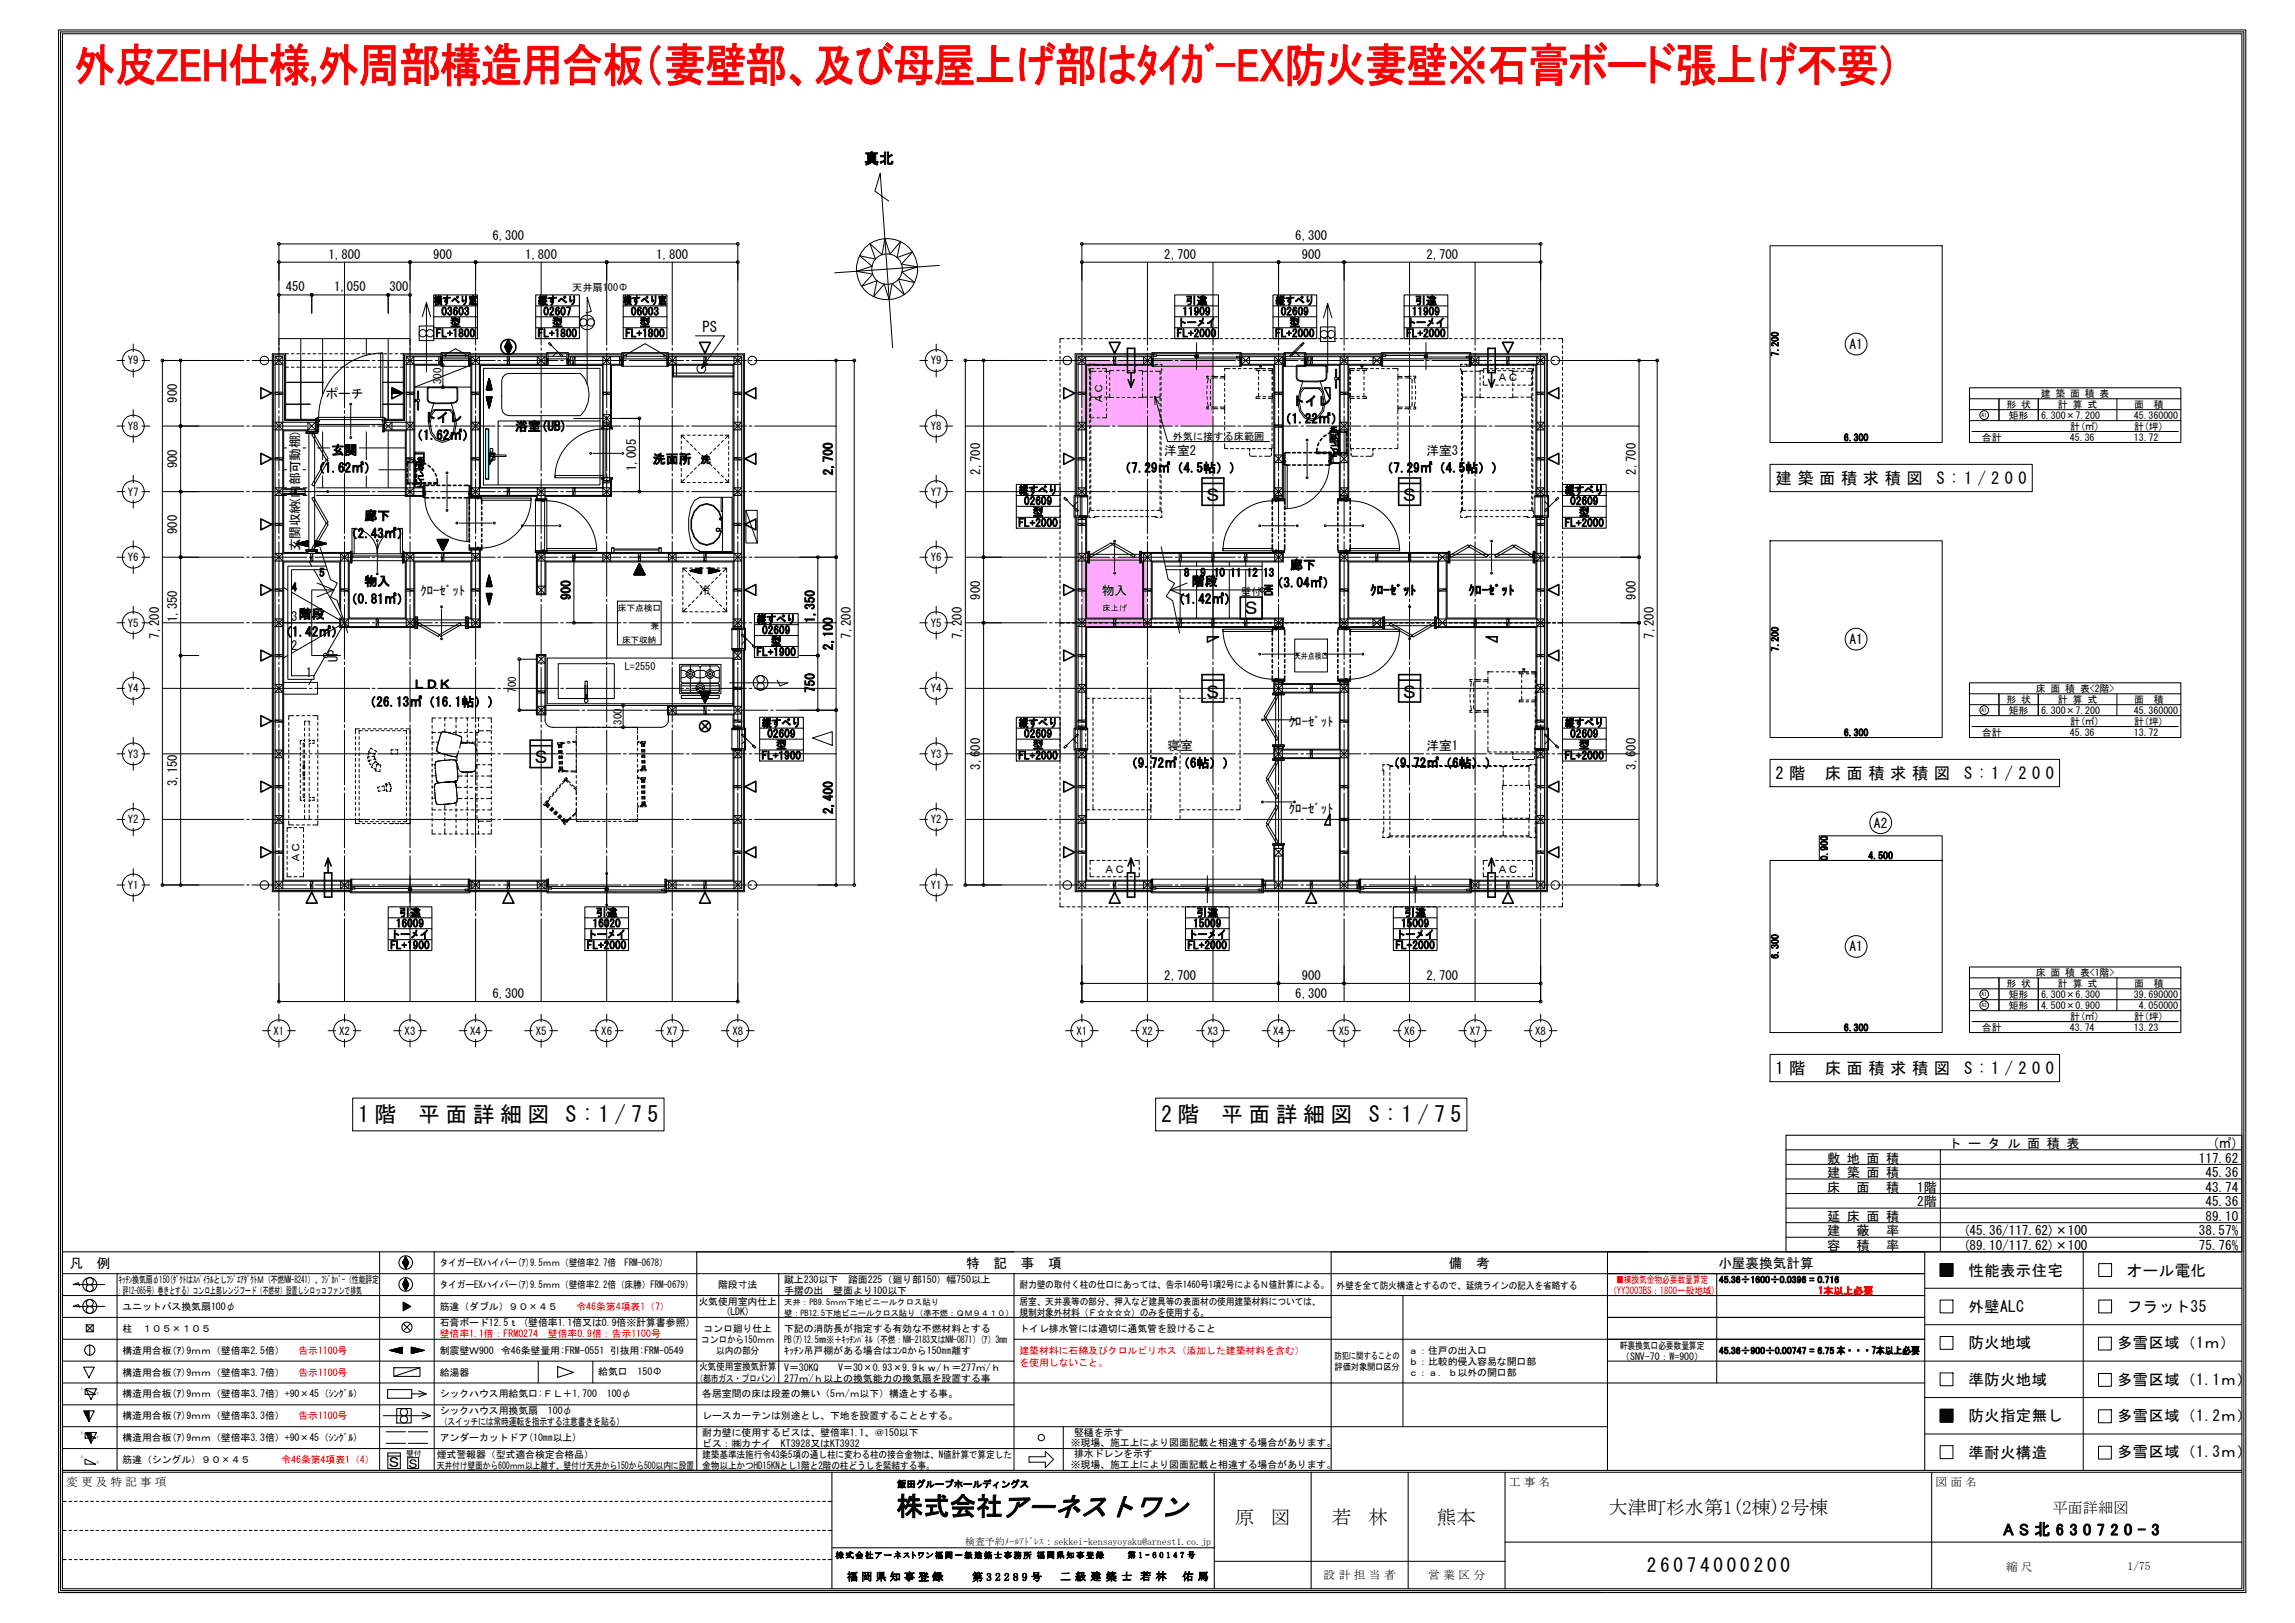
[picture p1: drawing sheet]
<svg xmlns="http://www.w3.org/2000/svg" width="420mm" height="297mm" viewBox="0 0 420 297" stroke-linecap="round" stroke-linejoin="round" font-family="sans-serif">
<defs><g id="words">
<text font-size="8.5" fill="#f00" x="13.6" y="14.9">外皮ZEH仕様,外周部構造用合板（妻壁部、及び母屋上げ部はﾀｲｶﾞ-EX防火妻壁※石膏ボード張上げ不要）</text>
<text font-size="4.8" x="164.2" y="277.3">株式会社アーネストワン</text>
<g font-size="4">
<text x="65.6" y="205.4">1 階</text>
<text x="76.6" y="205.4">平 面 詳 細 図</text>
<text x="103.6" y="205.4">S : 1 / 7 5</text>
<text x="212.6" y="205.4">2 階</text>
<text x="223.6" y="205.4">平 面 詳 細 図</text>
<text x="250.6" y="205.4">S : 1 / 7 5</text>
</g>
<g font-size="3.6">
<text x="243.8" y="278.9">若</text>
<text x="250.5" y="278.9">林</text>
<text x="263.1" y="278.9">熊本</text>
</g>
<g font-size="3.5">
<text x="226.1" y="278.9">原</text>
<text x="232.7" y="278.9">図</text>
<text x="294.5" y="277.1">大津町杉水第1(2棟)2号棟</text>
<text x="301.5" y="287.8">2 6 0 7 4 0 0 0 2 0 0</text>
</g>
<g font-size="3.3">
<text x="220.4" y="91.7">Ｓ</text>
<text x="256.4" y="91.7">Ｓ</text>
<text x="227.4" y="112.5">Ｓ</text>
<text x="220.4" y="127.7">Ｓ</text>
<text x="256.4" y="127.7">Ｓ</text>
<text x="97.4" y="139.7">Ｓ</text>
</g>
<g font-size="3">
<text x="325.1" y="88.6">建 築 面 積 求 積 図</text>
<text x="354.6" y="88.6">S : 1 / 2 0 0</text>
<text x="325.1" y="142.6">2 階</text>
<text x="334.1" y="142.6">床 面 積 求 積 図</text>
<text x="359.6" y="142.6">S : 1 / 2 0 0</text>
<text x="325.1" y="196.6">1 階</text>
<text x="334.1" y="196.6">床 面 積 求 積 図</text>
<text x="359.6" y="196.6">S : 1 / 2 0 0</text>
<text x="366.7" y="281">A S 北 6 3 0 7 2 0 - 3</text>
</g>
<g font-size="2.8">
<text x="360.4" y="233.4">性能表示住宅</text>
<text x="389.4" y="233.4">オール電化</text>
<text x="360.4" y="240.1">外壁ALC</text>
<text x="389.4" y="240.1">フラット35</text>
<text x="360.4" y="246.8">防火地域</text>
<text x="387.6" y="246.8">多雪区域（1ｍ）</text>
<text x="360.4" y="253.4">準防火地域</text>
<text x="387.6" y="253.4">多雪区域（1.1ｍ）</text>
<text x="360.4" y="260.1">防火指定無し</text>
<text x="387.6" y="260.1">多雪区域（1.2ｍ）</text>
<text x="360.4" y="266.8">準耐火構造</text>
<text x="387.6" y="266.7">多雪区域（1.3ｍ）</text>
<text x="375.7" y="276.8">平面詳細図</text>
</g>
<g font-size="2.7">
<text x="158.2" y="30">真北</text>
<text x="128.6" y="60.7">PS</text>
</g>
<text font-size="2.6" x="70.8" y="268.6">Ｓ</text>
<g font-size="2.5">
<text x="338.6" y="63.9">A1</text>
<text x="338.6" y="117.9">A1</text>
<text x="343.1" y="151.5">A2</text>
<text x="338.6" y="174.1">A1</text>
<text x="12.7" y="232">凡　例</text>
<text x="176.9" y="232">特　記　事　項</text>
<text x="265.2" y="232">備　考</text>
<text x="314.6" y="232">小屋裏換気計算</text>
</g>
<g font-size="2.4">
<text x="334.5" y="212.8">敷 地 面 積</text>
<text x="334.5" y="215.4">建 築 面 積</text>
<text x="356.7" y="210.1">ト ー タ ル 面 積 表</text>
<text x="402.6" y="212.8">117.62</text>
<text x="403.8" y="215.4">45.36</text>
<text x="405" y="210.1">(㎡)</text>
<text x="334.5" y="218.1">床　面　積</text>
<text x="351" y="218.1">1階</text>
<text x="351" y="220.8">2階</text>
<text x="403.8" y="218.1">43.74</text>
<text x="403.8" y="220.8">45.36</text>
<text x="334.5" y="223.4">延 床 面 積</text>
<text x="334.5" y="226.1">建　蔽　率</text>
<text x="359.4" y="226.1">(45.36/117.62)×100</text>
<text x="402.6" y="226.1">38.57%</text>
<text x="403.8" y="223.4">89.10</text>
<text x="334.5" y="228.8">容　積　率</text>
<text x="359.4" y="228.8">(89.10/117.62)×100</text>
<text x="402.6" y="228.8">75.76%</text>
</g>
<g font-size="2.3">
<text x="60.1" y="47.3">1,800</text>
<text x="79.3" y="47.3">900</text>
<text x="90.2" y="44">6,300</text>
<text x="96.1" y="47.3">1,800</text>
<text x="120.2" y="47.3">1,800</text>
<text x="213.1" y="47.3">2,700</text>
<text x="237.1" y="44">6,300</text>
<text x="238.3" y="47.3">900</text>
<text x="261.1" y="47.3">2,700</text>
<text x="52.3" y="53.3">450</text>
<text x="61.2" y="53.3">1,050</text>
<text x="71.3" y="53.3">300</text>
<text x="32.5" y="73.7" transform="rotate(-90 32.5 73.7)">900</text>
<text x="59.6" y="72.8">ポーチ</text>
<text x="77.5" y="77.2">トイレ</text>
<text x="234.1" y="77.4">（1.22㎡）</text>
<text x="236.5" y="74.2">トイレ</text>
<text x="60.7" y="83.2">玄関</text>
<text x="75.1" y="80.5">（1.62㎡）</text>
<text x="94.3" y="78.8">浴室(UB)</text>
<text x="213.1" y="83.2">洋室2</text>
<text x="261.1" y="83.2">洋室3</text>
<text x="32.5" y="85.7" transform="rotate(-90 32.5 85.7)">900</text>
<text x="57.1" y="86.4">（1.62㎡）</text>
<text x="116.4" y="86.2" transform="rotate(-90 116.4 86.2)">1,005</text>
<text x="119.5" y="84.8">洗面所</text>
<text x="152.5" y="87" transform="rotate(-90 152.5 87)">2,700</text>
<text x="179.5" y="86.9" transform="rotate(-90 179.5 86.9)">2,700</text>
<text x="204.7" y="86.4">（7.29㎡（4.5帖））</text>
<text x="252.7" y="86.4">（7.29㎡（4.5帖））</text>
<text x="299.5" y="86.9" transform="rotate(-90 299.5 86.9)">2,700</text>
<text x="66.7" y="95.2">廊下</text>
<text x="32.5" y="97.7" transform="rotate(-90 32.5 97.7)">900</text>
<text x="54.9" y="100.8" transform="rotate(-90 54.9 100.8)">玄関収納(内部可動棚)</text>
<text x="63.1" y="98.4">（2.43㎡）</text>
<text x="66.7" y="107.2">物入</text>
<text x="218.2" y="107.2">階段</text>
<text x="232.6" y="107.5">（3.04㎡）</text>
<text x="236.2" y="104.2">廊下</text>
<text x="32.5" y="113.9" transform="rotate(-90 32.5 113.9)">1,350</text>
<text x="53.3" y="113.6">3階段</text>
<text x="63.1" y="110.4">（0.81㎡）</text>
<text x="77" y="108.8">ｸﾛｰｾﾞｯﾄ</text>
<text x="104.4" y="109.8" transform="rotate(-90 104.4 109.8)">900</text>
<text x="149.1" y="114" transform="rotate(-90 149.1 114)">1,350</text>
<text x="179.5" y="109.7" transform="rotate(-90 179.5 109.7)">900</text>
<text x="201.7" y="108.8">物入</text>
<text x="214.6" y="110.4">（1.42㎡）</text>
<text x="250.9" y="108.8">ｸﾛｰｾﾞｯﾄ</text>
<text x="268.8" y="108.8">ｸﾛｰｾﾞｯﾄ</text>
<text x="299.5" y="109.7" transform="rotate(-90 299.5 109.7)">900</text>
<text x="29.1" y="116.9" transform="rotate(-90 29.1 116.9)">7,200</text>
<text x="51.1" y="116.5">（1.42㎡）</text>
<text x="53.3" y="119">2</text>
<text x="152.5" y="119" transform="rotate(-90 152.5 119)">2,100</text>
<text x="155.8" y="116.9" transform="rotate(-90 155.8 116.9)">7,200</text>
<text x="176.1" y="116.9" transform="rotate(-90 176.1 116.9)">7,200</text>
<text x="302.8" y="116.9" transform="rotate(-90 302.8 116.9)">7,200</text>
<text x="56" y="124">1</text>
<text x="61.9" y="121.1" transform="rotate(-90 61.9 121.1)">UP</text>
<text x="66.5" y="129.3">（26.13㎡（16.1帖））</text>
<text x="75.5" y="126">ＬＤＫ</text>
<text x="149.1" y="126.8" transform="rotate(-90 149.1 126.8)">750</text>
<text x="213.7" y="137.2">寝室</text>
<text x="236" y="132.8">ｸﾛｰｾﾞｯﾄ</text>
<text x="261.1" y="137.2">洋室1</text>
<text x="32.5" y="143.9" transform="rotate(-90 32.5 143.9)">3,150</text>
<text x="179.5" y="140.9" transform="rotate(-90 179.5 140.9)">3,600</text>
<text x="205.9" y="140.5">（9.72㎡（6帖））</text>
<text x="253.9" y="140.5">（9.72㎡（6帖））</text>
<text x="299.5" y="140.9" transform="rotate(-90 299.5 140.9)">3,600</text>
<text x="152.5" y="149" transform="rotate(-90 152.5 149)">2,400</text>
<text x="236" y="148.7">ｸﾛｰｾﾞｯﾄ</text>
<text x="213.1" y="179.3">2,700</text>
<text x="238.3" y="179.3">900</text>
<text x="261.1" y="179.3">2,700</text>
<text x="90.2" y="182.6">6,300</text>
<text x="237.1" y="182.6">6,300</text>
<text x="74.5" y="268.6">Ｓ</text>
</g>
<g font-size="2.1">
<text x="12.1" y="272">変 更 及 特 記 事 項</text>
<text x="276.3" y="272">工 事 名</text>
<text x="354.3" y="272">図 面 名</text>
<text x="367.3" y="287.4">縮 尺</text>
<text x="389.5" y="287.3">1/75</text>
<text x="242.3" y="289">設 計 担 当 者</text>
<text x="261.4" y="289">営 業 区 分</text>
</g>
<g font-size="2">
<text x="79.4" y="55.7">横すべり窓</text>
<text x="80.8" y="57.7">03603</text>
<text x="82.4" y="59.7">型</text>
<text x="98.5" y="55.7">縦すべり</text>
<text x="99.5" y="57.7">02607</text>
<text x="101.1" y="59.7">型</text>
<text x="114.1" y="55.7">横すべり窓</text>
<text x="115.5" y="57.7">06003</text>
<text x="117.1" y="59.7">型</text>
<text x="215.5" y="59.7">トーメイ</text>
<text x="216.5" y="57.7">11909</text>
<text x="217" y="55.7">引違</text>
<text x="233.5" y="55.7">縦すべり</text>
<text x="234.5" y="57.7">02609</text>
<text x="236" y="59.7">型</text>
<text x="257.5" y="59.7">トーメイ</text>
<text x="258.5" y="57.7">11909</text>
<text x="259" y="55.7">引違</text>
<text x="79.8" y="61.7">FL+1800</text>
<text x="98.5" y="61.7">FL+1800</text>
<text x="114.5" y="61.7">FL+1800</text>
<text x="215.4" y="61.7">FL+2000</text>
<text x="233.5" y="61.7">FL+2000</text>
<text x="257.5" y="61.7">FL+2000</text>
<text x="23.4" y="66.7">Y9</text>
<text x="80.8" y="70.3" transform="rotate(-90 80.8 70.3)">300</text>
<text x="170.4" y="66.7">Y9</text>
<text x="274.1" y="69.7">ＡＣ</text>
<text x="201.8" y="73.9" transform="rotate(-90 201.8 73.9)">ＡＣ</text>
<text x="23.4" y="78.7">Y8</text>
<text x="170.4" y="78.7">Y8</text>
<text x="23.4" y="90.7">Y7</text>
<text x="170.4" y="90.7">Y7</text>
<text x="186.5" y="90.4">縦すべり</text>
<text x="187.5" y="92.4">02609</text>
<text x="189" y="94.4">型</text>
<text x="286.5" y="90.4">縦すべり</text>
<text x="287.5" y="92.4">02609</text>
<text x="289" y="94.4">型</text>
<text x="186.4" y="96.4">FL+2000</text>
<text x="286.5" y="96.4">FL+2000</text>
<text x="23.4" y="102.7">Y6</text>
<text x="58.5" y="105.5">5</text>
<text x="170.4" y="102.7">Y6</text>
<text x="216.8" y="105.5">8</text>
<text x="219.7" y="105.5">9</text>
<text x="222.2" y="105.5">10 11 12 13</text>
<text x="53.4" y="108.2">4</text>
<text x="128.1" y="108.7">冷</text>
<text x="233" y="109" transform="rotate(-90 233 109)">DN</text>
<text x="23.4" y="114.7">Y5</text>
<text x="138.5" y="114">縦すべり</text>
<text x="139.5" y="116">02609</text>
<text x="141.1" y="118">型</text>
<text x="170.4" y="114.7">Y5</text>
<text x="138.5" y="120">FL+1900</text>
<text x="23.4" y="126.7">Y4</text>
<text x="94.5" y="126.8" transform="rotate(-90 94.5 126.8)">700</text>
<text x="170.4" y="126.7">Y4</text>
<text x="113.8" y="132.6" transform="rotate(-90 113.8 132.6)">300</text>
<text x="139.5" y="133">縦すべり</text>
<text x="140.5" y="135">02609</text>
<text x="142.1" y="137">型</text>
<text x="186.5" y="133">縦すべり</text>
<text x="187.5" y="135">02609</text>
<text x="189" y="137">型</text>
<text x="286.5" y="133">縦すべり</text>
<text x="287.5" y="135">02609</text>
<text x="289" y="137">型</text>
<text x="23.4" y="138.7">Y3</text>
<text x="139.5" y="139">FL+1900</text>
<text x="170.4" y="138.7">Y3</text>
<text x="186.4" y="139">FL+2000</text>
<text x="286.5" y="139">FL+2000</text>
<text x="23.4" y="150.7">Y2</text>
<text x="170.4" y="150.7">Y2</text>
<text x="54.8" y="157.9" transform="rotate(-90 54.8 157.9)">ＡＣ</text>
<text x="202.1" y="159.7">ＡＣ</text>
<text x="274.1" y="159.7">ＡＣ</text>
<text x="23.4" y="162.7">Y1</text>
<text x="73" y="167.7">引違</text>
<text x="109" y="167.7">引違</text>
<text x="170.4" y="162.7">Y1</text>
<text x="219" y="167.7">引違</text>
<text x="257.1" y="167.7">引違</text>
<text x="71.5" y="173.7">FL+1900</text>
<text x="71.5" y="171.7">トーメイ</text>
<text x="72.5" y="169.7">16009</text>
<text x="107.5" y="173.7">FL+2000</text>
<text x="107.5" y="171.7">トーメイ</text>
<text x="108.5" y="169.7">16020</text>
<text x="217.4" y="173.7">FL+2000</text>
<text x="217.5" y="171.7">トーメイ</text>
<text x="218.4" y="169.7">15009</text>
<text x="255.5" y="173.7">FL+2000</text>
<text x="255.5" y="171.7">トーメイ</text>
<text x="256.5" y="169.7">15009</text>
<text x="50.1" y="189.4">X1</text>
<text x="62.1" y="189.4">X2</text>
<text x="74.1" y="189.4">X3</text>
<text x="86.1" y="189.4">X4</text>
<text x="98.1" y="189.4">X5</text>
<text x="110.1" y="189.4">X6</text>
<text x="122.1" y="189.4">X7</text>
<text x="134.1" y="189.4">X8</text>
<text x="197.1" y="189.4">X1</text>
<text x="209.1" y="189.4">X2</text>
<text x="221.1" y="189.4">X3</text>
<text x="233.1" y="189.4">X4</text>
<text x="245.1" y="189.4">X5</text>
<text x="257.1" y="189.4">X6</text>
<text x="269.1" y="189.4">X7</text>
<text x="281.1" y="189.4">X8</text>
<text x="155.1" y="289.3">福 岡 県 知 事 登 録</text>
<text x="178" y="289.3">第 3 2 2 8 9 号</text>
<text x="194" y="289.2">二 級 建 築 士</text>
<text x="208.7" y="289.2">若 林 　 佑 馬</text>
</g>
<g font-size="1.9">
<text x="104.8" y="53.3">天井扇100Φ</text>
<text x="214.7" y="80.6">外気に接する床範囲</text>
<text x="128.3" y="84.8">洗</text>
<text x="227.3" y="108.9">壁付</text>
<text x="114.4" y="122.7">L=2550</text>
</g>
<g font-size="1.8">
<text x="325.6" y="65.2" transform="rotate(-90 325.6 65.2)">7.200</text>
<text x="367.3" y="74.7">形 状</text>
<text x="367.8" y="76.7">矩形</text>
<text x="373.6" y="72.7">建 築 面 積 表</text>
<text x="373.7" y="76.7">6.300×7.200</text>
<text x="376.8" y="74.7">計 算 式</text>
<text x="390.7" y="76.7">45.360000</text>
<text x="390.7" y="74.7">面</text>
<text x="394.3" y="74.7">積</text>
<text x="337.6" y="80.7">6.300</text>
<text x="362.8" y="80.7">合計</text>
<text x="379" y="80.7">45.36</text>
<text x="379" y="78.7">計(㎡)</text>
<text x="390.7" y="80.7">13.72</text>
<text x="390.7" y="78.7">計(坪)</text>
<text x="325.6" y="119.2" transform="rotate(-90 325.6 119.2)">7.200</text>
<text x="367.3" y="128.7">形 状</text>
<text x="367.8" y="130.7">矩形</text>
<text x="372.7" y="126.7">床 面 積 表&lt;2階&gt;</text>
<text x="373.7" y="130.7">6.300×7.200</text>
<text x="376.8" y="128.7">計 算 式</text>
<text x="390.7" y="130.7">45.360000</text>
<text x="390.7" y="128.7">面</text>
<text x="394.3" y="128.7">積</text>
<text x="337.6" y="134.7">6.300</text>
<text x="362.8" y="134.7">合計</text>
<text x="379" y="134.7">45.36</text>
<text x="379" y="132.7">計(㎡)</text>
<text x="390.7" y="134.7">13.72</text>
<text x="390.7" y="132.7">計(坪)</text>
<text x="334.6" y="157.5" transform="rotate(-90 334.6 157.5)">0.900</text>
<text x="342" y="157.2">4.500</text>
<text x="325.6" y="175.5" transform="rotate(-90 325.6 175.5)">6.300</text>
<text x="372.7" y="178.7">床 面 積 表&lt;1階&gt;</text>
<text x="367.3" y="180.7">形 状</text>
<text x="367.8" y="182.7">矩形</text>
<text x="367.8" y="184.7">矩形</text>
<text x="373.7" y="182.7">6.300×6.300</text>
<text x="373.7" y="184.7">4.500×0.900</text>
<text x="376.8" y="180.7">計 算 式</text>
<text x="390.7" y="182.7">39.690000</text>
<text x="390.7" y="180.7">面</text>
<text x="391.6" y="184.7">4.050000</text>
<text x="394.3" y="180.7">積</text>
<text x="337.6" y="188.7">6.300</text>
<text x="362.8" y="188.7">合計</text>
<text x="379" y="188.7">43.74</text>
<text x="379" y="186.7">計(㎡)</text>
<text x="390.7" y="188.7">13.23</text>
<text x="390.7" y="186.7">計(坪)</text>
<text x="80.5" y="231.8">タイガーEXハイパー(ｱ)9.5ｍｍ（壁倍率2.7倍　FRM-0678）</text>
<text x="21.4" y="236.9">：評12-065号）巻きとする）コンロ上部レンジフード（不燃材）設置しシロッコファンで排気</text>
<text x="21.7" y="234.8">ｷｯﾁﾝ換気扇φ150(ﾀﾞｸﾄはｽﾊﾟｲﾗﾙとしﾌｼﾞｴｱﾀﾞｸﾄＭ（不燃NM-8241）、ﾌｼﾞｶﾊﾞｰ（性能評定</text>
<text x="22.4" y="239.8">ユニットバス換気扇100φ</text>
<text x="80.5" y="239.8">筋違（ダブル）９０×４５</text>
<text x="80.5" y="235.8">タイガーEXハイパー(ｱ)9.5ｍｍ（壁倍率2.2倍（床勝）FRM-0679）</text>
<text x="127.9" y="238.8">火気使用室内仕上</text>
<text x="131.5" y="235.8">階段寸法</text>
<text x="143.6" y="236.9">手摺の出　壁面より100以下</text>
<text x="143.6" y="234.8">蹴上230以下　踏面225（廻り部150）幅750以上</text>
<text x="186.6" y="235.7">耐力壁の取付く柱の仕口にあっては、告示1460号1項2号によるＮ値計算による。</text>
<text x="186.6" y="238.8">居室、天井裏等の部分、押入など建具等の表面材の使用建築材料については、</text>
<text x="244.7" y="235.9">外壁を全て防火構造とするので、延焼ラインの記入を省略する</text>
<text x="314.7" y="234.8">45.36÷1600÷0.0396 = 0.716</text>
<text x="22.4" y="243.8">柱　１０５×１０５</text>
<text x="80.5" y="242.8">石膏ボード12.5ｔ（壁倍率1.1倍又は0.9倍※計算書参照）</text>
<text x="128.4" y="245.7">コンロから150ｍｍ</text>
<text x="128.8" y="243.8">コンロ廻り仕上</text>
<text x="132.8" y="240.7">(LDK)</text>
<text x="143.6" y="245.7">PB(ｱ)12.5mm※＋ｷｯﾁﾝﾊﾟﾈﾙ（不燃：NM-2183又はNM-0871）(ｱ）3mm</text>
<text x="143.6" y="243.8">下記の消防長が指定する有効な不燃材料とする</text>
<text x="186.6" y="243.8">トイレ排水管には適切に通気管を設けること</text>
<text x="186.6" y="240.9">規制対象外材料（Ｆ☆☆☆☆）のみを使用する。</text>
<text x="22.4" y="247.8">構造用合板(ｱ)9ｍｍ（壁倍率2.5倍）</text>
<text x="22.4" y="251.8">構造用合板(ｱ)9ｍｍ（壁倍率3.7倍）</text>
<text x="80.5" y="251.8">給湯器</text>
<text x="80.5" y="247.8">制震壁Ｗ900</text>
<text x="91.7" y="247.8">令46条壁量用:FRM-0551 引抜用:FRM-0549</text>
<text x="109.5" y="251.7">給気口　150Φ</text>
<text x="128" y="250.7">火気使用室換気計算</text>
<text x="131.1" y="247.8">以内の部分</text>
<text x="143.6" y="247.8">ｷｯﾁﾝ吊戸棚がある場合はｺﾝﾛから150㎜離す</text>
<text x="143.6" y="251">V＝30KQ　　V＝30×0.93×9.9ｋｗ/ｈ＝277ｍ/ｈ</text>
<text x="257.9" y="251.8">ｃ：ａ．ｂ以外の開口部</text>
<text x="257.9" y="249.7">ｂ：比較的侵入容易な開口部</text>
<text x="257.9" y="247.8">ａ：住戸の出入口</text>
<text x="296.6" y="246.8">軒裏換気口必要数量算定</text>
<text x="296.6" y="248.9">（SNV-70：W=900）</text>
<text x="314.7" y="247.8">45.36÷900÷0.00747 = 6.75 本・・・7本以上必要</text>
<text x="22.4" y="255.8">構造用合板(ｱ)9ｍｍ（壁倍率3.7倍）+90×45（ｼﾝｸﾞﾙ)</text>
<text x="80.5" y="255.8">シックハウス用給気口:ＦＬ＋1,700　100φ</text>
<text x="127.3" y="252.9">（都市ガス・プロパン）</text>
<text x="128.6" y="255.8">各居室間の床は段差の無い（5ｍ/ｍ以下）構造とする事。</text>
<text x="143.6" y="253">277ｍ/ｈ以上の換気能力の換気扇を設置する事</text>
<text x="22.4" y="259.8">構造用合板(ｱ)9ｍｍ（壁倍率3.3倍）</text>
<text x="22.4" y="263.8">構造用合板(ｱ)9ｍｍ（壁倍率3.3倍）+90×45（ｼﾝｸﾞﾙ)</text>
<text x="80.5" y="260.9">（スイッチには常時運転を指示する注意書きを貼る）</text>
<text x="80.5" y="258.8">シックハウス用換気扇　100φ</text>
<text x="80.5" y="263.8">アンダーカットドア(10㎜以上)</text>
<text x="128.6" y="262.8">耐力壁に使用するビスは、壁倍率1.1、＠150以下</text>
<text x="128.6" y="259.8">レースカーテンは別途とし、下地を設置することとする。</text>
<text x="196.6" y="262.8">竪樋を示す</text>
<text x="22.4" y="267.7">筋違（シングル）９０×４５</text>
<text x="80" y="268.9">天井付け壁面から600ｍｍ以上離す、壁付け天井から150から500以内に設置</text>
<text x="80" y="266.8">煙式警報器（型式適合検定合格品）</text>
<text x="128.6" y="264.9">ビス：㈱カナイ　KT3928又はKT3932</text>
<text x="128.6" y="266.8">建築基準法施行令43条5項の通し柱に変わる柱の接合金物は、N値計算で算定した</text>
<text x="128.6" y="268.9">金物以上かつHD15KNとし1階と2階の柱どうしを緊結する事。</text>
<text x="196" y="264.7">※現場、施工上により図面記載と相違する場合があります。</text>
<text x="196" y="268.7">※現場、施工上により図面記載と相違する場合があります。</text>
<text x="196.6" y="266.7">排水ドレンを示す</text>
<text x="176.7" y="282.8">検査予約ﾒｰﾙｱﾄﾞﾚｽ：sekkei-kensayoyaku@arnest1.co.jp</text>
</g>
<g font-size="1.8" fill="#f00">
<text x="105.5" y="239.8">令46条第4項表1（7）</text>
<text x="294.5" y="236.9">（YY3003BS：1800一般地域)</text>
<text x="295.9" y="234.8">■棟換気金物必要数量算定</text>
<text x="332.9" y="236.9">1本以上必要</text>
<text x="80.5" y="244.6">壁倍率1.1倍：FRM0274　壁倍率0.9倍：告示1100号</text>
<text x="54.6" y="247.8">告示1100号</text>
<text x="54.6" y="251.8">告示1100号</text>
<text x="186.6" y="247.8">建築材料に石綿及びクロルピリホス（添加した建築材料を含む）</text>
<text x="186.6" y="250.1">を使用しないこと。</text>
<text x="54.6" y="259.8">告示1100号</text>
<text x="51.5" y="267.8">令46条第4項表1（4）</text>
</g>
<g font-size="1.7">
<text x="244.3" y="248.7">防犯に関することの</text>
<text x="244.3" y="250.7">評価対象開口区分</text>
<text x="164.2" y="272.2">飯田グループホールディングス</text>
</g>
<g font-size="1.6">
<text x="113.1" y="111.8">床下点検口</text>
<text x="113.9" y="117.6">床下収納</text>
<text x="119.1" y="115.1">兼</text>
<text x="236.9" y="120.6">天井点検口</text>
</g>
<g font-size="1.5">
<text x="201.8" y="111.9">床上げ</text>
<text x="143.6" y="238.9">天井：PB9.5ｍｍ下地ビニールクロス貼り</text>
<text x="143.6" y="240.9">壁：PB12.5下地ビニールクロス貼り（準不燃：ＱＭ９４１０）</text>
<text x="153" y="285.2">株 式 会 社 ア ー ネ ス ト ワ ン 福 岡 一 級 建 築 士 事 務 所 福 岡 県 知 事 登 録</text>
<text x="206.4" y="285.1">第 1 - 6 0 1 4 7 号</text>
</g>
<text font-size="1.4" x="74.3" y="266.5">壁付</text>
<g font-size="1.3">
<text x="244.6" y="83.7" transform="rotate(-90 244.6 83.7)">トイレ収納</text>
<text x="77.5" y="89.3" transform="rotate(-90 77.5 89.3)">トイレ収納</text>
</g>
<g font-size="1">
<text x="362.8" y="76.3">A1</text>
<text x="362.8" y="130.3">A1</text>
<text x="362.8" y="182.3">A1</text>
<text x="362.8" y="184.3">A2</text>
</g>
<g font-size=".8">
<text x="14.6" y="254.4">上</text>
<text x="17.5" y="255.3">下</text>
<text x="14.6" y="262.4">上</text>
<text x="17.5" y="263.3">下</text>
<text x="14.6" y="266.9">上</text>
<text x="17.5" y="267.9">下</text>
</g>
<g font-size=".5">
<text x="147.9" y="251.9">3</text>
<text x="180.2" y="250">3</text>
</g>
</g></defs>
<path d="M360.6 71h38.7v10h-38.7zM360.6 125h38.7v10h-38.7zM360.6 177h38.7v12h-38.7zM327 207.8h83.4v21.3h-83.4z" fill="none" stroke="#000" stroke-width=".19"/>
<g fill="none" stroke="#000" stroke-width=".18">
<path d="M324.1 45h31.5v36h-31.5zM360.6 73h38.7M360.6 75h38.7M360.6 77h38.7M361 79h37.7M366 73v4M373.2 73v4M387.6 73v4M324.1 85h48v5h-48zM324.1 99h31.5v36h-31.5zM324.1 139h53v5h-53zM360.6 127h38.7"/>
<path d="M360.6 129h38.7M360.6 131h38.7M361 133h37.7M366 127v4M373.2 127v4M387.6 127v4M324.1 157.5h31.5v31.5h-31.5zM333.1 153h22.5v4.5h-22.5zM360.6 179h38.7M366 179v6M373.2 179v6M387.6 179v6"/>
<path d="M324.1 193h53v5h-53zM360.6 181h38.7M360.6 183h38.7M360.6 185h38.7M361 187h37.7M362.7 181.4l.1-.1a.8 .8 0 0 1 .9 0 .8 .8 0 0 1 .3 .9 .8 .8 0 0 1-1.1 .5 .8 .8 0 0 1-.2-1.3zM327 210.4h83.4M327 213.1h83.4M327 215.8h83.4M327 218.4h83.4M355.2 210.4v18.7M327 221.1h83.4"/>
<path d="M327 223.8h83.4M327 226.4h83.4"/>
<circle cx="339.8" cy="63" r="2"/>
<circle cx="363.3" cy="76" r=".8"/>
<circle cx="339.8" cy="117" r="2"/>
<circle cx="363.3" cy="130" r=".8"/>
<circle cx="344.3" cy="150.6" r="2"/>
<circle cx="339.8" cy="173.2" r="2"/>
<circle cx="363.3" cy="184" r=".8"/>
</g>
<path d="M88.9 78.5h.6v9.2h-.6z" fill="#80ffff"/>
<g fill="none" stroke="#000" stroke-width=".18">
<path d="M51.1 54h24M51.1 48h84M57.1 54v3.3M63.1 48v26.6M71.1 54v3.3M75.1 48v15.1M76.7 59.7h2.7v2.6h-2.7zM77.3 58l.8-2.6v12.7M78.1 55.4l.7 2.6M87.1 48v15.1M99.1 48v15.1M107.3 57.3l1-.3-.8-2.6v16"/>
<path d="M111.1 48v15.1M123.1 48v15.1M21.4 78h1.4M21.4 66h1.4M24.4 63v1.4M24.4 67.6v1.4M24.4 75v1.4M24.4 79.6v1.4M26 78h1.4M26 66h1.4M29.7 66h15M29.7 78h15"/>
<path d="M29.7 66h6.7M29.7 66v96M33.1 66v96M33.1 78h3.3M45.2 78h.4M45.2 66h.4M46.2 78h9.9M46.2 66h21.5M50.4 77.3l1.4 1.4M50.4 65.3l1.4 1.4M50.4 71.8l1.4 .4M51.1 64.7v-2.7h24v2.7"/>
<path d="M51.1 63.1v-18.5h84v18.5M51.1 63.6v.5M51.1 64.6v10M51.1 75.1v.5M51.1 76.1v10M51.8 77.3l-1.4 1.4M51.8 65.3l-1.4 1.4M52.3 74h4.5M52.3 70h6.9M52.3 67.2h.5M52.3 64.7h.5M53.3 67.2h.5"/>
<path d="M53.3 64.7h.5M54.3 67.2h.5M54.3 64.7h.5M55.1 62v14.8M55.3 67.2h.5M55.3 64.7h.5M56.2 79l-.2 .2M56.3 67.2h.5M56.3 64.7h.5M56.4 77.3l1.4 1.4M56.5 79l-.3 .3M56.5 79.3v21.3"/>
<path d="M56.7 78h.5M56.8 79l-.3 .3M57.1 79l-.3 .3M57.1 79.5l.3-.2 2.7 4.6-.4 .2 .4 .2-2.7 4.6-.3-.2 2.6-4.6zM57.3 67.2h.5M57.3 64.7h.5M57.4 79l-.4 .3M57.6 79l-.3 .3M57.6 78h10.1M57.8 77.3l-1.4 1.4M57.8 76.6h.2v.7h-.2zM57.9 79l-.3 .3v21.3"/>
<path d="M58 76.4h.3v1.3h-.3zM58 77h-5.9v-12h-2.1v98h14.1M58.1 79.1l-.2 .2M58.1 77.7h.1M58.3 76.9h.2v.2h-.2zM58.3 78.6l-.2 .3M58.3 78l-.2 .3M58.3 77.7l-.2 .3M58.3 78.3l-.2 .3M58.3 77.7h11.8M58.3 76.8h11.8M58.3 78.9l-.1 .1"/>
<path d="M58.3 67.2h.5M58.3 64.7h.5M59.1 62v10.1M59.1 79v5.1M59.3 67.2h.5M59.3 64.7h.5M60.3 67.2h.5M60.3 64.7h.5M61.3 67.2h.5M61.3 64.7h.5M62.3 67.2h.5M62.3 64.7h.5"/>
<path d="M63.1 75.1v.5M63.1 76.1v10M63.3 67.2h.5M63.3 64.7h.5M64.1 79.9l.3 .1-.1 .2h-.2zM64.2 74.4v5.3M64.3 67.2h.5M64.3 64.7h.5M65.3 67.2h.5M65.3 64.7h.5M66.3 67.2h.5M66.3 64.7h.5"/>
<path d="M67.1 62v3M67.1 79v5.1M67.3 67.2h.5M67.3 64.7h.5M68.1 78h.6M68.1 66h.6M68.3 67.2h.5M68.3 64.7h.5M69.2 78h10M69.2 66h10M69.3 67.2h.5M69.3 64.7h.5"/>
<path d="M69.7 64.6h.4v11.8h-.4zM69.9 76.9h.2v.2h-.2zM70.1 74h3.7M70.1 70h3.7M70.1 76.4h.3v1.3h-.3zM70.1 64.6a11.8 11.8 0 0 0-11.8 11.8h11.8M70.3 77.7l-.2 .2M70.3 67.2h.5M70.3 64.7h.5M70.3 77.9l-.2 .3M70.3 78.2l-.2 .2M70.3 78.5l-.2 .2"/>
<path d="M70.3 78.7l-.2 .3M70.3 79h.1M70.4 77.3l1.4 1.4M70.4 76.6h.2v.7h-.2zM71.1 62v14.8M71.1 78.8v10.5M71.3 67.2h.5M71.3 64.7h.5M71.8 77.3l-1.4 1.4M72.3 67.2h.5M72.3 64.7h.5M73.3 64.7h.5"/>
<path d="M73.3 67.2h.5M74.4 77.3l1.4 1.4M74.4 65.3l1.4 1.4M74.4 71.8l1.4 .4M75.1 63.6v.5M75.1 64.6v10M75.1 75.1v.5M75.1 76.1v10M75.8 65.3l-1.4 1.4M75.8 77.3l-1.4 1.4M75.9 73l.1 .6zM76 73.1v.4"/>
<path d="M76.1 73.2h.2v.2h-.2M76.3 73.2l.4-.2 .1 .2-.1 .4-.4-.2M76.4 73.5v1.5l.1 .1 .1-.1v-1.4M76.6 73v-1.4l-.1-.1-.1 .1v1.5M77 60.5a.67 .67 0 0 1 .7-.1 .67 .67 0 0 1 .4 .7l-.2 .4-.4 .1h-.3a.68 .68 0 0 1-.2-1.1zM78.3 60.5a.67 .67 0 0 1 .8-.1 .67 .67 0 0 1 .3 .7l-.2 .4-.3 .1h-.4a.68 .68 0 0 1-.2-1.1zM78.3 70.8h5.4l.1 .4v1.9l-.2 .5a9 9 0 0 1-5.2 0l-.2-.5v-1.9zM78.4 71h5.2l.1 2.1-.2 .4a8.9 8.9 0 0 1-5 0l-.2-.4zM78.8 75.8l.6-.8h3.2l.6 .8M79.4 73.8l-.6 2-.3 1.7 .3 1.7 .9 1.3 1.3 .5 1.3-.5 .9-1.3 .4-1.7-.4-1.7-.6-2M79.6 75.1h2.8a3.8 3.8 0 0 1-.3 5.2l-1.1 .4-1.1-.4a3.8 3.8 0 0 1-.3-5.2zM79.7 78h.4"/>
<path d="M79.7 66h.4M80.7 78h9.9M80.7 66h9.9M80.7 65h-6.6v12h-3.7M80.7 65.3l-.4 1.4M80.7 64.7v-.2h5.4v.2M80.7 64.7h.3v1h-.3zM80.8 65.7h-.1M80.9 70.7l.1-.1a.25 .25 0 0 1 .3 .2 .25 .25 0 0 1-.3 .3l-.2-.2zM81 65.7h4.8M81 64.7h4.8M81 67h4.8"/>
<path d="M81 65.7l-.3 .3M81 66l-.3 .3M81 66.3l-.3 .3M81 66.6l-.3 .3M81 65.1h.6v.2h-.6zM81 65.2l2.4-1.4 2.4 1.4M81 66.9l-.2 .1M81.1 66.8v4M81.6 65.1h3.6M81.6 65.3h3.6M85.2 65.1h.6v.2h-.6zM85.8 64.7h.3v1h-.3z"/>
<path d="M85.9 65.7l-.1 .1M86.1 65.8l-.3 .2M86.1 66.1l-.3 .2M86.1 66.3l-.3 .3M86.1 66.6l-.3 .3M86.1 66.9l-.2 .1M86.1 65h14M86.2 66.8l-10.3 4h10.3M86.4 77.3l1.4 1.4M86.4 65.3l1.4 1.4M86.4 71.8l1.4 .4M87.1 63.6v.5"/>
<path d="M87.1 64.6v10M87.1 75.1v.5M87.1 76.1v10M87.8 77.3l-1.4 1.4M87.8 65.3l-1.4 1.4M88 66.9h22.4v22.4h-22.4zM88.5 67.4h21.3v21.4h-21.3zM88.9 78.5h.6v9.2h-.6zM91.2 78h.4M91.2 66h.4M92.1 78h10.1M92.1 66h10.1"/>
<path d="M92.5 68.5l.7-.2h13.1a5.5 5.5 0 0 1 0 7.8h-13.1l-.7-.2-.5-.5-.1-.7v-5l.1-.7zM93.3 65.3l-.4 1.4M98.4 65.3l1.4 1.4M99.1 63.6v.5M99.1 64.6v10M99.1 75.1v.5M99.1 76.1v10M99.8 65.3l-1.4 1.4M100.1 64.7v-.2h4v.2M100.1 64.7h.2v1h-.2zM100.2 65.7l-.1 .1M100.3 66.7l-.2 .2"/>
<path d="M100.3 65.7h3.5M100.3 64.7h3.5M100.3 65.2h3.5M100.3 65.8l-.2 .3M100.3 66.1l-.2 .3M100.3 66.4l-.2 .3M100.4 62.8l.2-.1 .4 .4-.2 .2zM100.9 63.2l1.6 1.6M102.1 64.3l-.9 .9M102.4 64.9l.2-.2 .4 .4-.2 .2zM102.6 78h.6M102.6 66h.6"/>
<path d="M103.6 78h10.1M103.6 66h10.1M103.8 64.7h.3v1h-.3zM103.9 65.7l-.1 .1M104.1 66.6l-.3 .3h-3.5M104.1 65.8l-.3 .2M104.1 66.1l-.3 .2M104.1 66.3l-.3 .3M104.1 65h9.7M104.5 65.3l-.4 1.4M105.1 76.6h5.5M105.3 65.3l-.4 1.4"/>
<path d="M109.8 77h-18.6v6.3M110.2 78.3l.2 .2M110.4 65.3l1.4 1.4M110.4 75.9l1.4 1.4M110.4 71.8l1.4 .4M110.4 78.3l.1 .1M110.6 78h-.1v.5h1.1v-.5h-.1M110.9 78.5v8.9M110.9 76.6h.3M111 78.5h.3v.1h-.3zM111.1 63.6v.5M111.1 64.6v10"/>
<path d="M111.1 75.1v.5M111.1 76.1v10M111.5 76.6h5.6h-3.4M111.6 78.5v8.9M111.6 78.3l.2 .2M111.8 77.6l-1.4 .4M111.8 65.3l-1.4 1.4M111.8 75.9l-1.4 1.4M111.8 78.3l.3 .2M112.1 78.3h.1M113.4 65.3l.4 1.4 .3-.3M113.8 64.7v-.2h8.6v.2"/>
<path d="M113.8 64.7h.3v1h-.3zM114 65.7l-.2 .1M114.1 65.7h8M114.1 64.7h8M114.1 67h8M114.1 65.1h.6v.2h-.6zM114.1 65.2l4-2.3 4 2.3M114.1 65.8l-.3 .3M114.1 66.1l-.3 .3M114.1 66.7l-.3 .3M114.1 67h-.1M114.1 78h.5"/>
<path d="M114.1 66h.5M114.7 65.2h6.8M115.2 78h9.9M115.2 66h9.9M117.1 76.6v13.4M121.5 65.1h.6v.2h-.6zM122.1 64.7h.3v1h-.3zM122.2 65.7l-.1 .1M122.4 65.3l1.4 1.4M122.4 65h13.7v50M122.4 66.9l-.2 .1M122.4 65.8l-.3 .2"/>
<path d="M122.4 66.1l-.3 .2M122.4 66.3l-.3 .3M122.4 66.6l-.3 .3M123.1 63.6v.5M123.1 64.6v10M123.1 75.1v.5M123.1 76.1v10M123.8 65.3l-1.4 1.4M124.7 79.7h.6M125.7 78h.4M125.7 66h.4M125.8 79.7h.5"/>
<path d="M126.7 78h9.9M126.7 66h9.9M126.8 79.7h.5M127.3 61.5h5.3l-4.2 6M127.8 66.9l.3-.2h.4a.8 .8 0 0 1 .7 .9 .81 .81 0 0 1-1.2 .6 .81 .81 0 0 1-.2-1.3zM127.8 79.7h.5M128.8 79.7h.5M128.9 66.1l-.5 1.4 1.1-1M129.3 65.3l-.4 1.4M129.8 79.7h.5M130.8 79.7h.5M131.8 79.7h.5"/>
<path d="M132.8 79.7h.6v.5M133.4 79.7l-.6 .6M134.4 65.3l1.4 1.4M134.4 77.3l1.4 1.4M134.4 71.8l1.4 .4M135.1 63.6v.5M135.1 64.6v10M135.1 75.1v.5M135.1 76.1v10M135.8 77.3l-1.4 1.4M135.8 65.3l-1.4 1.4M137.1 78h.6"/>
<path d="M137.1 66h.6M138.1 66h18.3v96h-18.3M138.1 78h15M153.1 66v96M21.4 90h1.4M24.4 87v1.4M24.4 91.6v1.4M24.4 99v1.4M26 90h1.4M29.7 90h15M33.1 90h3.3M45.2 90h.4"/>
<path d="M46.2 90h9.9M50.4 89.3l1.4 1.4M50.4 95.8l1.4 .4M50.4 83.8l1.4 .4M51.1 86.6v.5M51.1 87.7v9.9M51.1 98.1v.5M51.1 99.1v10M51.8 89.3l-1.4 1.4M51.9 82h.6M51.9 86h.6M51.9 90.7h.6"/>
<path d="M51.9 89.3h.6M54.5 90h5.1M55.5 90.7h.7M55.5 82h.5M55.5 86h.5M55.5 89.3h.7M56.7 90h.5M57.1 91.2l.3-.2 2.7 4.6-.4 .2 .4 .2-2.7 4.6-.3-.2 2.6-4.6zM57.6 90h10.1M57.9 90.7h16.3M57.9 89.3h16.3M58.1 82h2.3"/>
<path d="M59.1 87.1v2.2M63.1 86.6v11M63.1 98.1v.5M63.1 99.1v10M64.4 96.7a4.7 4.7 0 0 1 4.7 4.6 4.6 4.6 0 0 1 4.6-4.6M64.4 96.7h.4v4.6h-.4zM65.8 82h8.4M67.1 87.1v2.2M68.1 90h.6M69.1 99.3v5.3M69.2 90h10M69.4 86h4.8"/>
<path d="M73.3 96.7h.4v4.6h-.4zM74.4 89.3l1.4 1.4M74.4 83.8l1.4 .4M74.7 84.7h1.1v-.4h.3v4.5h-.3v-.4h-1.1zM75.1 86.6v.5M75.1 87.7v9.9M75.1 98.1v.5M75.1 99.1v10M75.8 89.3l-1.4 1.4M75.9 84.7h1.8v.2l-1.8 .1zM75.9 82.8h1.7l.1 .2h-1.8zM75.9 83.1h1.6v1.6h-1.6z"/>
<path d="M77.5 90.9l.1 .1M77.5 90.6l.3 .3M77.5 90.3l.1 .2M77.5 90l.2 .3M77.5 89.7l.3 .3M77.5 89.5l.3 .3M77.5 89.2l.3 .3M77.5 88.9l.3 .3M77.5 83.1h.2v1.5h-.2M77.6 90.3h.1M77.7 90.6h.1M77.8 88.9h.1"/>
<path d="M77.8 91a8.1 8.1 0 0 0 8.1 8.1M77.9 90.3l-.2 .3M79.7 90h.4M80.7 90h9.9M81.7 86.4a.17 .17 0 0 1 .3 0 .17 .17 0 0 1-.1 .3l-.2-.1zM81.8 87v6M83.5 95.6a.17 .17 0 0 1 .3 0 .17 .17 0 0 1-.1 .3l-.2-.1zM84 95.7h6.1M85.5 91h.4v8.1h-.4zM85.9 90.3l-.1 .1M85.9 90.8l.2 .2M85.9 90.2v.1"/>
<path d="M85.9 89.9l.3 .4M85.9 89.7l.3 .3M85.9 89.4l.3 .3M85.9 89.1l.3 .3M85.9 90.6l.3 .2M86 88.9l.2 .2M86 90.4l.2 .2M86 90.4l-.1 .2M86.2 90.8l-.2 .3M86.4 89.3l1.4 1.4M86.4 83.8l1.4 .4M86.5 90.8l-.3 .4"/>
<path d="M86.8 90.8l-.3 .4M87.1 86.6v.5M87.1 87.7v9.9M87.1 98.1v.5M87.1 99.1v10M87.1 90.8l-.3 .4M87.3 90.8l-.3 .4M87.4 91.2l.1 .1M87.4 91.1l-.1 .1M87.5 91l.1 .2M87.6 90.8l-.2 .2M87.8 89.3l-1.4 1.4"/>
<path d="M87.9 90.8l-.3 .3M88.1 91.2h9.1v.4h-9.1zM88.1 90.9l-.2 .3M89.7 82.7h.5v.6h-.4v.2h.4v.8h-.5zM89.7 83.1h.5M89.7 82.7v-.6h.5v.6M90.2 83.3h2.4v.2h-2.4M90.2 83.7h.4v.5h-.4M91.2 90h.4M91.2 83.5v5.3M92.1 90h10.1M93.3 89.3l-.4 1.4"/>
<path d="M96 96.2h6.1M97.2 91.2a9.1 9.1 0 0 1-9.1 9.1l-.3 .3M98.1 91.3l-.1 .1M98.4 89.3l1.4 1.4M98.4 91.3l-.3 .4-.1 9.1M98.7 91.3l-.4 .4M98.9 91.3l-.3 .4M99.1 86.6v.5M99.1 87.7v9.9M99.1 98.1v.5M99.1 99.1v10M99.2 91.3l-.3 .4"/>
<path d="M99.4 91.8h.1M99.4 91.5l.2 .2M99.5 91.3l-.3 .4M99.7 91.7l-.1 9.1M99.8 89.3l-1.4 1.4M99.8 91.3l-.2 .2M100.1 91.3l-.4 .4M100.1 91.6l-.1 .1M101.6 87h8.9v.4h-8.9zM101.6 87.4a8.9 8.9 0 0 1 8.9-8.9v8.9M102.6 90h.6M103.6 90h10.1"/>
<path d="M105.3 89.3l-.4 1.4M108.5 83h5.1M110.2 87.7h.1M110.2 87.4l.3 .3M110.4 89.3l1.4 1.4M110.6 88h-.1v-.6h1.1v.6h-.1M111 87.3h.3v.1h-.3zM111.1 86.6v.5M111.1 87.7v9.9M111.1 98.1v.5M111.1 99.1v10M111.6 87.7h.1"/>
<path d="M111.7 87.4l.2 .3M111.8 89.3l-1.4 1.4M111.8 88l-1.4 .4M111.9 87.4l.2 .2M113.7 90h11.4M113.9 82.8a.17 .17 0 0 1 .2 .1 .17 .17 0 0 1 0 .2 .17 .17 0 0 1-.3 0zM123.1 86.6v.5M123.1 87.7v9.9M123.1 98.1v.5M123.1 99.1v10M124.7 88.3h.6M124.7 87.7v.6"/>
<path d="M124.7 80.2v-.5l.7 .6M124.7 80.7v.5M124.7 81.7v.5M124.7 82.7v.5M124.7 83.7v.5M124.7 84.7v.5M124.7 85.7v.5M124.7 86.7v.5M125.4 87.7l-.7 .6M125.7 90h.4M125.7 80.6l.4 .4M125.8 88.3h.5"/>
<path d="M126.1 87l-.4 .3M126.4 81.3l.4 .4M126.7 90h9.9M126.8 86.3l-.4 .3M126.8 88.3h.5M127.1 82l.4 .4M127.1 91.6l.9-.6h6v9.9h-6l-.9-.5-.7-1.4-.3-2v-2.1l.3-1.9zM127.5 85.6l-.4 .3M127.8 88.3h.5M127.8 82.7l.4 .4M128.2 84.9l-.4 .3M128.5 83.4l.4 .4"/>
<path d="M128.8 88.3h.5M128.9 84.2l-.4 .3M129.2 84.2l.4 .3M129.6 83.4l-.4 .4M129.8 88.3h.5M130 84.9l.3 .3M130.3 82.7l-.3 .4M130.7 85.6l.3 .3M130.8 88.3h.5M131 82l-.3 .4M131.4 86.3l.3 .3M131.7 81.3l-.3 .4"/>
<path d="M131.7 96.8v.3M131.8 88.3h.5M132 94.8a2.58 2.58 0 0 0-2-2.4 2.58 2.58 0 0 0-2.8 1.3 4.4 4.4 0 0 0 .9 5.6 2.65 2.65 0 0 0 3.9-2.2M132.1 87l.3 .3M132.1 94.8a2.76 2.76 0 0 0-4-2.3 4.4 4.4 0 0 0 0 6.9 2.76 2.76 0 0 0 4-2.2M132.1 95.2v1.6M132.2 95.2v1.6M132.3 91.1h-.3v2.5h.3M132.3 96.8h-.6a.34 .34 0 0 0-.5-.1 .34 .34 0 0 0 0 .5 .34 .34 0 0 0 .5-.1l.6 .1M132.3 94.8h-.5l-.1 .2 .2 .2h.4M132.3 91v9.9M132.4 80.6l-.3 .4"/>
<path d="M132.8 87.7l.6 .6M132.8 88.3h.6M133.4 80.7v.5M133.4 81.7v.5M133.4 82.7v.5M133.4 83.7v.5M133.4 84.7v.5M133.4 85.7v.5M133.4 86.7v.5M133.4 87.7v.6M134.4 89.3l1.4 1.4M134.4 95.8l1.4 .4"/>
<path d="M134.4 83.8l1.4 .4M135.1 86.6v.5M135.1 87.7v9.9M135.1 98.1v.5M135.1 99.1v10M135.8 89.3l-1.4 1.4M136.6 93.4l2 6M136.6 93.4h2v6h-2zM137.1 90h.6M138.1 90h15M21.4 102h1.4M21.4 114h1.4"/>
<path d="M24.4 103.6v1.4M24.4 111v1.4M24.4 115.6v1.4M26 102h1.4M26 114h1.4M29.7 114h15M29.7 102h15M33.1 120h3.3M33.1 102h3.3M45.2 102h.4M45.2 114h.4M46.2 102h9.9"/>
<path d="M46.2 114h21.5M50.4 101.3l1.4 1.4M50.4 113.3l1.4 1.4M50.4 119.8l1.4 .4M50.4 107.8l1.4 .4M51.1 109.6v.6M51.1 110.6v10M51.8 113.3l-1.4 1.4M51.8 101.3l-1.4 1.4M51.9 107.5l.8 .5M52.7 114h.7v9.7h4.1v.6h-4.8zM52.7 120l-.9 .5"/>
<path d="M53.4 108.4l8.8 5.1M56.1 100.6l-.1 .1M56.4 100.6l-.3 .3M56.6 102.8l.5 .8M56.7 102h.5M56.7 100.6l-.3 .3M57 100.6l-.3 .3M57.3 101.3l-.4 1.4M57.3 100.6l-.4 .3M57.5 104.3l5.1 8.8M57.6 100.6l-.4 .3M57.6 102h10.1"/>
<path d="M57.8 100.6l-.3 .3M58 106.7l3.1 1.3h-4v12h5.3M58.1 100.6l-.3 .3M58.1 100.9h.1M58.6 100.1l1.9 6 1.3 .6-1.3 2.5 1.2 .7 2 5.9M59.3 119.7l.1-.1a.4 .4 0 0 1 .5 .1 .4 .4 0 0 1 .1 .4l-.2 .2h-.5zM59.7 103.6h-7v10.4h.7v-9.7h6.5M61.1 108l-3.1 1.2M62.4 113.3l1.4 1.4M62.4 101.3l1.4 1.4M62.4 107.8l1.4 .4M62.4 114.4l-9 5.2"/>
<path d="M62.7 114.7l-5.2 9M63.1 109.6v.6M63.1 110.6v10M63.8 101.3l-1.4 1.4M63.8 113.3l-1.4 1.4M64.2 101.7l.1 .1M64.2 101.1l.2 .3M64.2 101.4l.2 .3M64.2 102l.2 .3M64.2 102.3l.2 .2M64.2 102.5l.2 .3M64.2 102.8l.2 .2"/>
<path d="M64.2 100.9l.2 .2M64.4 102.6h9.3M64.4 101.3h9.3M64.4 101.7h9.3M64.6 101.8l-.3 .3M68.1 102h.6M68.1 114h.6M69.2 102h10M69.2 114h10M69.3 113.3l-.4 1.4M73.6 101.8v.1M73.7 103h.1"/>
<path d="M73.7 101l.3 .3M73.7 101.3l.3 .3M73.7 101.6l.3 .3M73.7 102.2l.3 .2M73.7 102.4l.3 .3M73.7 102.7l.3 .3M73.8 102l.2 .2M73.8 101.9l-.1 .2M73.8 100.9l.2 .1M74.4 101.3l1.4 1.4M74.4 113.3l1.4 1.4M74.4 107.8l1.4 .4"/>
<path d="M75.1 109.6v.6M75.1 110.6v10M75.8 101.3l-1.4 1.4M75.8 113.3l-1.4 1.4M75.9 113.1l.6 .6M75.9 113.4l.6 .5M75.9 114l.6 .5h8.7M75.9 114.3l.6 .5M75.9 113.7l.6 .5M75.9 114.5l.5 .5M75.9 114.8l.2 .2M76 112.9l.5 .5"/>
<path d="M76.3 112.9l.2 .2M76.5 113.5h8.7M76.7 114l3.7 2.2 3.8-2.2 .2 .3-3.7 2.2-.3-.3-.1 .3-3.8-2.2zM79.7 102h.4M79.7 114h.4M80.7 102h9.9M80.7 114h9.9M80.8 111.4v5.1M81.3 101.3l-.4 1.4M85.2 114.8l.3 .2M85.2 115h.1M85.2 114.5l.5 .5"/>
<path d="M85.2 114.2l.5 .5M85.2 113.9l.5 .5M85.2 113.6l.5 .6M85.2 113.3l.5 .6M85.2 113.1l.5 .5M85.3 112.9l.4 .4M85.6 112.9l.1 .1M86.1 100.3l-.1 .1M86.4 101.3l1.4 1.4M86.4 113.3l1.4 1.4M86.4 107.8l1.4 .4M86.4 100.3l-.3 .3"/>
<path d="M86.7 100.3l-.4 .3M86.9 100.3l-.3 .3M87.1 109.6v.6M87.1 110.6v10M87.2 100.3l-.3 .3M87.4 100.2l.2 .2M87.4 100.4l-.2 .2M87.6 100.2h.1M87.8 113.3l-1.4 1.4M87.8 101.3l-1.4 1.4M87.8 100.3l-.3 .3M88.1 100.5l-.1 .1"/>
<path d="M91.2 102h.4M91.2 114h.4M92.1 102h10.1M92.1 114h10.1M98.3 100.8l-.3 .2M98.4 101.3l1.4 1.4M98.4 107.3l1.4 1.4M98.4 120l1.4 1.3M98.5 100.8l-.3 .3M98.8 100.8l-.3 .3M99.1 109.6v.6M99.1 110.6v10"/>
<path d="M99.1 100.8l-.3 .3M99.4 100.8l-.3 .3M99.4 100.8l.1 .1M99.5 100.6l.1 .2M99.5 100.9l-.2 .2M99.8 101.3l-1.4 1.4M99.8 107.3l-1.4 1.4M99.8 120l-1.4 1.3M100 100.8l-.4 .3M100.1 100.4h9.1v.4h-9.1zM100.1 100.8v-9.1a9.1 9.1 0 0 1 9.1 9.1M100.1 100.9l-.2 .2"/>
<path d="M102.6 102h.6M102.6 114h.6M103.6 102h10.1M103.6 114h10.1M105.1 102v12M105.3 101.3l-.4 1.4M110.4 101.3l1.4 1.4M111.1 109.6v.6M111.1 110.6v10M111.8 101.3l-1.4 1.4M111.9 100.3h.5v.8h-.5zM112 100.3h.4"/>
<path d="M112.4 100.7h8.2M112.4 100.5h8.2M113 110h8v8h-8zM114.1 102h.5M114.1 114h.5M115.2 102h9.9M115.2 114h9.9M117.3 101.3l-.4 1.4M120.6 100.3h.5v.8h-.5zM120.6 100.3h.4M122.4 101.3l1.4 1.4M123.1 109.6v.6"/>
<path d="M123.1 110.6v10M123.8 101.3l-1.4 1.4M125 104l.7 .6M125 105.2v.5M125 106.2v.5M125 107.2v.5M125 108.2v.5M125 109.2v.5M125 110.2v.5M125 111.2v.8h.8M125.7 111.3l-.7 .7M125.7 102h.4"/>
<path d="M125.7 114h.4M125.8 104h-.8v.7M126 105l.4 .3M126.3 104h.5M126.3 112h.5M126.4 110.6l-.4 .4M126.7 102h9.9M126.7 114h9.9M126.8 105.7l.3 .3M127.1 109.9l-.4 .4M127.3 104h.5M127.3 112h.5"/>
<path d="M127.5 106.4l.3 .3M127.8 109.2l-.4 .4M128.2 107.1l.3 .3M128.3 104h.5M128.3 112h.5M128.5 108.5l-.4 .4M128.9 107.8l.4 .3M129.2 107.8l-.3 .4M129.3 104h.5M129.3 112h.5M129.3 101.3l-.4 1.4M129.6 108.5l.4 .4"/>
<path d="M129.9 107.1l-.4 .3M130.3 104h.5M130.3 112h.5M130.3 109.2l.4 .4M130.6 106.4l-.4 .3M131 109.9l.4 .4M131.3 104h.5M131.3 112h.5M131.3 105.7l-.3 .3M131.7 110.6l.4 .4M132 105l-.3 .3M132.3 104h.7l-.6 .6"/>
<path d="M132.4 111.3l.7 .7M133 104v.7M133 111.2v.8h-.7M133 105.2v.5M133 106.2v.5M133 107.2v.5M133 108.2v.5M133 109.2v.5M133 110.2v.5M134 115.2v3.5M134 118.8l.2 .2M134 115.1l.1 .1"/>
<path d="M134.1 115l.3 .2M134.2 118.7l.3 .3M134.4 113.3l1.4 1.4M134.4 101.3l1.4 1.4M134.4 119.3l1.4 1.4M134.4 107.8l1.4 .4M134.4 115l.3 .2M134.5 118.7l.2 .3M134.7 115l.3 .2M134.8 118.7l.2 .3M135 115l.2 .2M135 118.7l.3 .3"/>
<path d="M135.1 109.6v.6M135.1 110.6v10M135.3 115l.1 .1M135.4 115h.9v.2h-.9zM135.4 118.7h.9v.3h-.9zM135.4 115.2l-.1 3.5M135.8 101.3l-1.4 1.4M135.8 113.3l-1.4 1.4M135.8 119.3l-1.4 1.4M135.8 115.2v3.5M135.9 116l.4 .4-.1 .2-.5-.4zM136.1 119v14.3"/>
<path d="M136.3 116.5l1.6 1.6M136.3 115h.2v4h-.2M136.3 115.2v3.5M136.7 117l-.9 .8M137.1 102h.6M137.1 114h.6M138 118l.4 .5-.2 .2-.4-.5zM138.1 102h15M138.1 114h15M146.4 120h3.3M149.7 102v28M21.4 138h1.4"/>
<path d="M21.4 126h1.4M24.4 123v1.4M24.4 127.6v1.4M24.4 135v1.4M24.4 139.6v1.4M26 138h1.4M26 126h1.4M29.7 126h15M29.7 138h15M45.2 138h.4M45.2 126h.4M46.2 138h9.9"/>
<path d="M46.2 126h9.9M50.4 137.3l1.4 1.4M50.4 125.3l1.4 1.4M50.4 131.8l1.4 .4M51.1 121.1v.5M51.1 122.1v10M51.1 132.6v.5M51.1 133.6v10M51.8 125.3l-1.4 1.4M51.8 137.3l-1.4 1.4M51.9 124.9h6.2v2.1h-6.2M52.9 132.2v.5"/>
<path d="M52.9 133.2v.5M52.9 134.2v.5M52.9 135.2v.5M52.9 136.2v.5M52.9 137.2v.5M52.9 138.2v.5M52.9 139.2v.5M53.8 131h-.9v.7M54.3 131h.5M55 136.7v.5M55 137.7v.5M55 138.7v.5"/>
<path d="M55 139.7v.5M55.2 135.5h-.2v.7M55.3 131h.5M55.5 137.2v.5M55.5 138.2v.5M55.5 139.2v.5M55.5 135.5h.3M55.6 136l-.1 .7M55.6 140l-.1 .7v-.5M55.7 136h.1M55.7 140h.1M55.8 133.2v.5"/>
<path d="M55.8 134.2v.5M55.8 135.2v.5M55.8 136.2v.5M55.8 137.2v.5M55.8 138.2v.5M55.8 139.2v.5M55.8 140v.7v-.5M56.1 132h-.3v.7M56.3 131h.5M56.3 132h.3v.7M56.6 136h.3M56.6 135.5h.3"/>
<path d="M56.6 133.2v.5M56.6 134.2v.5M56.6 135.2v.5M56.6 136.2v.5M56.6 137.2v.5M56.6 138.2v.5M56.6 139.2v.5M56.7 138h.5M56.7 126h.5M57.1 124.3l-.6 1M57.2 135.5h.3M57.3 131h.9v.7"/>
<path d="M57.5 135.8v.2h-.3M57.5 135.5v.2M57.6 138h10.1M57.6 126h10.1M58.2 132.2v.5M58.2 133.2v.5M58.2 134.2v.5M58.2 135.2v.5M58.2 136.2v.5M58.2 137.2v.5M58.2 138.2v.5M58.2 139.2v.5"/>
<path d="M63.1 121.1v.5M63.1 122.1v10M63.1 132.6v.5M63.1 133.6v10M65.1 134.8v.5M65.1 135.8v.5M65.1 136.8v.5M65.1 137.8v.5M65.1 138.8v.5M65.1 139.8v.5M65.8 134.8v.5M65.8 135.8v.5"/>
<path d="M65.8 136.8v.5M65.8 137.8v.5M65.8 138.8v.5M65.8 139.8v.5M65.8 133.4h-.7v.9M66.3 133.4h.5M66.3 133.7h-.5v.6M66.8 133.7h.5M67.3 138.6h.1M67.3 138.6v.2M67.3 133.4h.5M67.4 139.1l.1 .2"/>
<path d="M67.4 138.3v.3M67.4 137.9v.2M67.4 137.9h.4M67.6 139.3h.1M67.6 139.2h.1M67.6 139.2v.2M67.6 137.4l-.1 .2 .2 .1M67.7 138.5l-.4 .1M67.7 139.7l.1 .2M67.8 139.9h.1M67.8 137.8l.2 .1M67.8 133.7h.5"/>
<path d="M68 139.9h-.2M68 139.1l-.4 .1M68.1 138h.6M68.1 126h.6M68.2 137.1l-.3-.2-.2 .2M68.2 137.9h.4M68.3 133.4h.5M68.4 139l.4-.1v.2M68.4 139.8h-.2M68.5 138.4h.1M68.5 138.4l-.4 .1M68.5 138.4v.2"/>
<path d="M68.5 138.7l.1 .2M68.6 137.3l.3 .2-.1 .2M68.6 138.4l-.1 .3M68.6 137.9h.1M68.6 137.9v.3M68.7 139.4h.1M68.7 139.4l-.3 .3M68.7 139.4l.2 .1M68.7 137.9l-.1 .1M68.8 133.7h.5M68.8 139.3l.1 .2M68.9 139.5h.1"/>
<path d="M69.1 139.7l.2 .1M69.2 138h10M69.2 126h10M69.2 140l-.3-.1v.4M69.2 140h.1M69.2 139.9v.1M69.3 139.8h.1M69.3 139.8v.1M69.3 133.4h.5M69.4 140h.3M69.8 133.7h.5M70.3 133.4h.5"/>
<path d="M70.8 133.7h.5M71.3 133.4h.5M71.6 137.7v.3h.4M71.8 133.7h.5M72 137.2h-.4v.3M72.3 133.4h.5M72.4 137.2h.4v.3M72.8 137.7v.3h-.4M72.8 133.7h.5M73.3 133.4h.5M73.8 133.7h.6v.6M74.3 133.4h.8v.9"/>
<path d="M74.4 134.8v.5M74.4 135.8v.5M74.4 136.8v.5M74.4 137.8v.5M74.4 138.8v.5M74.4 139.8v.5M75.1 121.1v.5M75.1 122.1v10M75.1 132.6v.5M75.1 133.6v10M75.1 134.8v.5M75.1 135.8v.5"/>
<path d="M75.1 136.8v.5M75.1 137.8v.5M75.1 138.8v.5M75.1 139.8v.5M79.1 134h.6M79.1 132.8v.5M79.1 133.8v.5M79.1 134.8v.5M79.1 135.8v.5M79.1 136.8v.5M79.1 137.8v.5M79.1 138.8v.5"/>
<path d="M79.1 139.8v.5M79.1 137.9h.6M79.1 139.9h.2M79.1 135.8h.4M79.7 138h.4M79.7 126h.4M79.7 139.9h-.2M79.7 140h.1M79.7 139.7v.1M79.7 139.6v.1M79.7 139.6h.1M79.8 131.4h-.7v.9"/>
<path d="M79.8 139.5h-.1M79.9 135.8h.4M79.9 139.4h.1M80 137.4h.1M80 137.3v.1M80 137.1h.1M80 137.2h.1M80 136.9v.1M80 137.5h.1M80 137.2v.1M80 137.5l.3 .2M80 136.8h.1"/>
<path d="M80 136.8v.1M80 139.3v.1M80 139.4h.1M80.1 136.7l-.1 .1M80.1 136.6h.1M80.1 136.5v.1M80.1 136.3v.1M80.1 136.3h.1M80.2 139.3h-.1M80.2 137.9h.7M80.2 136.2h.1M80.2 136.1v.1"/>
<path d="M80.2 139.3h.1M80.2 134l.6 .1M80.3 135.8h.1M80.3 131.4h.5M80.3 135.8l-.1 .3M80.3 137.7h.1M80.3 139.3h.1M80.4 135.5l-.1 .2M80.4 137.7h.1M80.4 135.3v.1M80.4 137.8h.1M80.5 139.3h.1"/>
<path d="M80.5 135l-.1 .1M80.5 135h.1M80.5 137.8h.1M80.5 137.8l.2 .1M80.6 134.7l-.1 .2M80.6 139.2h.1M80.6 134.5v.1M80.7 138h9.9M80.7 126h9.9M80.7 134.4v.1M80.7 134.3v.1M80.8 134.2h.1"/>
<path d="M80.9 134.1h-.1M81 139.2h-.2M81 137.9l.2 .1M81 139.2h.1M81 133.9l-.1 .1M81.3 131.4h.5M81.3 133.9h-.2M81.3 139.2h-.1M81.3 138h.1M81.3 133.9h.1M81.3 139.2h.1M81.4 138l.1 .1"/>
<path d="M81.4 139.2h.1M81.4 138.1v.3M81.4 138.8v.4M81.4 133.4l.1 .6M81.4 131.4v.5M81.4 132.4v.5M81.5 139.1l-.1 .1M81.5 139.1h.1M81.5 138.1h.1M81.6 134h.1M81.6 138.1h.1M81.7 138.1h.1"/>
<path d="M81.7 134h.1M81.7 138.1l.1 .1M81.8 139.1h-.1M81.8 134h.7M81.8 138.2h.1M81.9 138.2h.1M82 138.2h.1M82 139.1h-.2M82 134.1h.2M82.2 138.3h.1M82.2 134.1l.1 .1M82.3 134.2h.1"/>
<path d="M82.3 131.4h.5M82.3 139.1h-.2M82.3 138.3h.1M82.4 134.2h.1M82.4 138.3h.1M82.5 134.2l.1 .1M82.5 138.4h.1M82.6 139.1h-.2M82.6 139.1h.2M82.6 138.4h.1M82.7 134.3h.1M82.7 138.4h.1"/>
<path d="M82.7 139.1h.1M82.8 139.1h.1M82.8 138.4h.1M82.9 134.3h.1M82.9 139.1h.1M83 139.1h.1M83 138.5h.1M83 134h.5M83 134.3l.2 .1M83.1 139.1h.1M83.1 138.5h.1M83.2 138.5h.1"/>
<path d="M83.2 139.1h.1M83.3 139.1h.1M83.3 131.4h.5M83.3 138.5h.1M83.3 134.4l.1 .1M83.4 139.1h.1M83.4 134.5h.1M83.4 139.1l.1 .1M83.4 138.5h.1M83.4 139.2v.1M83.5 139.3h.1M83.5 138.5h.1"/>
<path d="M83.5 133.7l-.1 .8M83.5 139.1v.3M83.5 131.4v.8M83.5 132.7v.5M83.5 138.5v.3M83.5 139.5l.1 .2M83.6 134.5h.1M83.6 139.7h.1M83.6 138.4v.1M83.6 139.7v.1M83.6 139.9h.1M83.6 134.5l.1 .1"/>
<path d="M83.6 140h.1M83.6 139.9v.1M83.7 138.2l-.1 .1M83.7 138.2v1M83.7 139.7l.3 1.1M83.8 134.6h.1M84 134.6h.1M84 137.4l-.3 .8M84 134h.5M84.1 134.7h.1M84.2 134.7l.1 .1M84.3 131.4h.5"/>
<path d="M84.3 134.8h.1M84.3 136.1l-.2 .8M84.4 136l-.1 .1M84.4 136.1h-.1M84.4 135.8h.1M84.4 134.9h.1M84.4 135.7h.1M84.5 135.5v.1M84.5 135.6h-.1M84.5 135h.1M84.5 135.4v.1M84.5 134.9h.1"/>
<path d="M84.5 135.3v.1M84.5 135.1v.1M84.5 135.3h.1M84.5 135.2h.1M84.5 135.1h.1M84.5 136h.1M84.6 136h.1M84.7 136h.1M84.8 136h.1M84.9 135.8l-.5 .1M84.9 136h.3M85 134h.5"/>
<path d="M85.3 131.4h.5M85.4 136h-.2h.2M85.4 135.8h.5M85.4 136h.1M85.5 135.4v.6h.2M85.5 131.4v.5M85.5 132.4v.5M85.5 133.4v.5M85.5 134.5v.4M85.8 136h.2M86 134h.5M86.1 136h.1"/>
<path d="M86.2 136h.1M86.3 131.4h.5M86.3 136h.2M86.4 135.8h.5M86.6 136v.1M86.7 136.1l.2 .1M87 136.3l.3 1.1M87.1 121.1v.5M87.1 122.1v10M87.1 132.6v.5M87.1 133.6v10M87.3 139.9l-.3 1"/>
<path d="M87.3 140h.6M87.3 131.4h.5M87.3 140v.7M87.3 134v.6M87.3 135.1v.5M87.3 136.1v.5M87.3 137.1v.6M87.4 138.9l-.1 .5M87.4 135.8h.5M87.6 133.5v.5h-.6M87.6 133.8h.9M87.6 131.4v.6"/>
<path d="M87.6 132.5v.5M87.8 137.9h2.1M88.1 137.9h-.8l.1 .5M88.3 131.4h.5M88.3 140h.5M88.4 135.8h.5M89 133.8h.9M89.3 131.4h.6v.9M89.4 140h.5M89.4 135.8h.5M89.9 132.8v.5M89.9 133.8v.5"/>
<path d="M89.9 134.8v.5M89.9 135.8v.5M89.9 136.8v.5M89.9 137.8v.5M89.9 138.8v.5M89.9 139.8v.5M91.2 138h.4M91.2 126h.4M92.1 138h10.1M92.1 126h10.1M95.1 130h11M95.1 130h3.3"/>
<path d="M98.4 126.4l1.4 .4M98.4 129.3l1.4 1.4M98.4 120.6h-3.3v9.4M99.1 121.1v.5M99.1 122.1v10M99.1 132.6v.5M99.1 133.6v10M99.8 129.3l-1.4 1.4M99.8 129.1h22.6v2.7a1.34 1.34 0 0 1-1.4 1.3h-20a1.31 1.31 0 0 1-1.2-1.3zM102.1 136h.1M102.1 136.1l.2 .1 .1 .7M102.2 136.2v.7"/>
<path d="M102.3 137.4v.5M102.3 136.2v.7M102.3 138.4v.5M102.3 135.9l-.2 .1M102.4 137.4v.5M102.4 139.4v.4M102.4 136.2l.1 .6M102.4 139.4l.1 .4M102.4 138.3v.6v-.6M102.5 137.4v.5M102.5 138.3v.6M102.5 139.3l.1 .5"/>
<path d="M102.5 136.2l.1 .6M102.6 135.9h.1M102.6 136.2h.2M102.6 137.4v.4M102.6 138.3l.1 .6M102.6 138h.6M102.6 126h.6M102.7 139.3v.5M102.7 136.2v.6M102.8 137.3v.5M102.8 136.2v.6M102.8 138.3v.5"/>
<path d="M102.8 135.9h.1M102.8 135.9h-.2M102.8 135.9v.1M102.8 136.2h.1M102.8 139.3l.1 .5M102.9 137.3v.5M102.9 138.3v.5M102.9 136.1v.1M102.9 139.3l.1 .5M103 136.1h-.1M103 136.1h.1M103.1 136.1h.1"/>
<path d="M103.1 136.1h-.1M103.3 135.8l-.7 .1M103.4 136l-.6 .1v.7M103.6 138h10.1M103.6 126h10.1M104.3 135.7l-.5 .1M104.4 136h-.5M104.8 135.7h.7M105.5 133.4h.1M105.5 133.8v.1M105.5 134.6v.8M105.5 133.4v.2"/>
<path d="M105.5 133.9v.4M105.5 136.9v.8M105.5 137.9v.8M105.5 138.9v.8M105.5 139.9v.5M105.5 135.8v.9M105.5 133.2v.1M105.5 135.8l-.6 .1M105.5 133.1v.1M105.6 133.1h.1M105.7 133.1h-.1M105.9 133.1h.1"/>
<path d="M106.3 133.1h.2M106.6 130h.5M106.9 133.1h.9M107.1 128l.1-3.3h.3v3.3M107.3 127.9v-.8h.1v.8M107.5 127.8h5v-6.3h-10.3v6.3h4.9M107.6 130h10M111.1 121.1v.5M111.1 122.1v10M111.1 132.6v.5M111.1 133.6v10M114.1 129.1v4"/>
<path d="M114.1 138h.5M114.1 126h.5M114.3 133.1h1.2M115.2 138h9.9M115.2 126h9.9M115.9 133.1h.1M116.3 133.1h.1M116.6 133.1h.1M116.7 133.2h.1M116.7 133.1h-.1M116.7 134.6v.3M116.7 133.8v.5"/>
<path d="M116.7 133.4v.2M116.7 133.2v.1M116.7 136.9v.5M116.7 137.9v.5M116.7 138.9v.5M116.7 139.9v.5M116.7 135.7h.3M116.7 134.9v.5M117 135.9h-.3v.5M117.3 136h.1M117.4 135.7h.3M117.4 136v.1"/>
<path d="M117.4 135.9v.1M117.4 136h.3M117.4 135.7v.2M117.4 135.7h.1M117.4 136.1h.1M117.4 135.9l-.1 .1M117.4 136l.1 .7M117.4 135.7v.1M117.5 137.2v.5M117.5 138.2v.5M117.5 139.2v.5M117.5 136l.1 .7"/>
<path d="M117.6 137.2v.5M117.6 138.2v.5M117.6 139.2v.5M117.7 136v.7M117.7 135.7h-.3M117.7 135.7h-.1M117.7 137.2v.5M117.7 138.2v.5M117.8 139.1v.6M117.8 136v.7M117.8 137.2l.1 .4M117.9 138.2v.5"/>
<path d="M117.9 139.1v.6M117.9 135.7h.3M117.9 137.2l.1 .4M118 138.2v.5M118 137.2v.4M118 139.1v.6M118 136v.7M118.1 138.2v.5M118.1 137.2v.4M118.1 130h.5M118.1 139.1v.6M118.1 135.7l.1 .1"/>
<path d="M118.2 135.9l-.3 .1 .1 .7v-.7M119.1 130h10M122.4 129.3l1.4 1.4M123.1 121.1v.5M123.1 122.1v10M123.1 132.6v.5M123.1 133.6v10M123.8 129.3l-1.4 1.4M124.4 121.6h7.6v5.4h-7.6zM124.7 122.7h.5l.7 .4M124.7 125.5h2.8l.3 .2M124.7 127.3h7v.5h-7z"/>
<path d="M124.9 125.1h6.6l.2 .2v1.3l-.2 .2h-6.6l-.2-.2v-1.3zM125.7 138h.4M125.7 126h.4M125.9 123.7l-.7 .3h-.5M126.4 121.8v1M126.4 124v2.8M126.7 138h9.9M126.7 126h9.9M126.9 123.7l.7 .3h1.2l.7-.3M127.8 126.2l-.3 .1h-2.8M128.2 122.1l.2-.2h2.9l.4 .3v2.6l-.2 .2h-3.1l-.2-.2M128.2 122.1l-.3-.2h-3l-.2 .2v2.7l.2 .2h3l.3-.2"/>
<path d="M128.2 122.1v2.7M128.6 126.2l.3 .1h2.8M128.9 129.3l.4 1.4M129.5 123.1l-.7-.4h-1.2l-.7 .4M129.6 130h.5M130 121.8v1M130 124v2.8M130.5 123.7l.7 .3h.5M130.6 130h10M131.7 122.7h-.5l-.7 .4M131.7 125.5h-2.8l-.3 .2M134 133.5v3.5"/>
<path d="M134 137.1l.2 .2M134 133.4l.1 .1M134.1 133.3l.3 .2M134.2 137l.3 .3M134.2 128.8h-34v-8.4h34v8.7M134.4 129.3l1.4 1.4M134.4 132.9l1.4 .4M134.4 137.3l1.4 1.4M134.4 131.8l1.4 .4M134.4 125.8l1.4 .4M134.4 133.3l.3 .2M134.5 137l.2 .3"/>
<path d="M134.7 133.3l.3 .2M134.8 137l.2 .3M135 133.3l.2 .2M135 137l.3 .3M135.1 121.1v.5M135.1 122.1v10M135.1 132.6v.5M135.1 133.6v10M135.3 133.3l.1 .1M135.4 133.3h.9v.2h-.9zM135.4 137h.9v.3h-.9zM135.4 133.5l-.1 3.5"/>
<path d="M135.7 134.5l.2-.2 .4 .4-.1 .2zM135.8 129.3l-1.4 1.4M135.8 137.3l-1.4 1.4M135.8 133.5v3.5M136.1 137.3v25.7h-14.1M136.3 134.8l1.6 1.6M136.3 133.3h.2v4h-.2M136.3 133.5v3.5M136.7 135.3l-.9 .8M137.1 138h.6M137.1 126h.6M138 136.3l.4 .5-.2 .1-.4-.4z"/>
<path d="M138.1 138h15M138.1 126h15M141.1 130h.5M142.1 130h11M148.7 135.1l3.7-1.2v2.5zM21.4 150h1.4M24.4 147v1.4M24.4 151.6v1.4M24.4 159v1.4M26 150h1.4M29.7 150h15M45.2 150h.4"/>
<path d="M46.2 150h9.9M50.4 149.3l1.4 1.4M50.4 155.8l1.4 .4M50.4 143.8l1.4 .4M51.1 144.1v.5M51.1 145.1v10M51.1 155.6v.5M51.1 156.6v10M51.8 149.3l-1.4 1.4M52.6 159.7v.8h.7M52.6 152.7v.5M52.6 153.7v.5"/>
<path d="M52.6 154.7v.5M52.6 155.7v.5M52.6 156.7v.5M52.6 157.7v.5M52.6 158.7v.5M52.9 150.2v.8h.9M52.9 140.2v.5M52.9 141.2v.5M52.9 142.2v.5M52.9 143.2v.5M52.9 144.2v.5M52.9 145.2v.5"/>
<path d="M52.9 146.2v.5M52.9 147.2v.5M52.9 148.2v.5M52.9 149.2v.5M53.3 151.5h-.7v.7M53.8 151.5h.5M54.3 151h.5M54.8 151.5h.8v.7M55 145.7v.8M55 140.7v.5M55 141.7v.5M55 142.7v.5"/>
<path d="M55 143.7v.5M55 144.7v.5M55 146.5h.2M55.3 151h.5M55.5 141.7v-.5l.1 .8M55.5 142.2v.5M55.5 143.2v.5M55.5 144.2v.5M55.5 145.2l.1 .7M55.5 146.5h.3M55.6 159.7v.8h-.8M55.6 152.7v.5"/>
<path d="M55.6 153.7v.5M55.6 154.7v.5M55.6 155.7v.5M55.6 156.7v.5M55.6 157.7v.5M55.6 158.7v.5M55.7 145.9h.1M55.8 149.2v.8M55.8 141.7v-.5l-.1 .8M55.8 142.2v.5M55.8 143.2v.5M55.8 144.2v.5"/>
<path d="M55.8 145.2v.5M55.8 146.2v.5M55.8 147.2v.5M55.8 148.2v.5M56.3 151h.5M56.6 145.9h.3M56.6 140.2v.5M56.6 141.2v.5M56.6 142.2v.5M56.6 143.2v.5M56.6 144.2v.5M56.6 145.2v.5"/>
<path d="M56.6 146.2v.5M56.6 147.2v.5M56.6 148.2v.5M56.6 146.5h.3M56.6 149.2v.8h-.3M56.7 150h.5M57.2 145.9h.3M57.2 146.5h.3M57.5 145.9v.2M57.5 146.3v.2M57.6 150h10.1M58.2 150.2v.8h-.9"/>
<path d="M58.2 140.2v.5M58.2 141.2v.5M58.2 142.2v.5M58.2 143.2v.5M58.2 144.2v.5M58.2 145.2v.5M58.2 146.2v.5M58.2 147.2v.5M58.2 148.2v.5M58.2 149.2v.5M63.1 144.1v.5M63.1 145.1v10"/>
<path d="M63.1 155.6v.5M63.1 156.6v10M65.1 149.8v.9h.7M65.1 140.8v.5M65.1 141.8v.5M65.1 142.8v.5M65.1 143.8v.5M65.1 144.8v.5M65.1 145.8v.5M65.1 146.8v.5M65.1 147.8v.5M65.1 148.8v.5"/>
<path d="M65.8 149.8v.6h.5M65.8 140.8v.5M65.8 141.8v.5M65.8 142.8v.5M65.8 143.8v.5M65.8 144.8v.5M65.8 145.8v.5M65.8 146.8v.5M65.8 147.8v.5M65.8 148.8v.5M66.3 150.7h.5M66.8 150.4h.5"/>
<path d="M67.3 150.7h.5M67.8 150.4h.5M68 140.4l.2 .1M68.1 150h.6M68.2 140l-.2 .4M68.3 150.7h.5M68.4 140.7l.3 .1M68.7 140.8h.1M68.7 140.7v.1M68.8 141.1h.1M68.8 141.1h.2M68.8 150.4h.5"/>
<path d="M68.8 140.7v.4M68.8 140.5v.1M69.1 144.1h.1M69.1 144.1l.1 .2M69.2 150h10M69.2 144.6l.1 .2M69.3 144.8h.1M69.3 141.2h.2M69.3 150.7h.5M69.5 144l-.4 .1M69.5 141.2h.1M69.6 140.8l-.1 .4"/>
<path d="M69.7 144.8h-.4M69.7 140l-.1 .4M69.7 140h.1M69.8 150.4h.5M70.3 143.8v.3M70.3 143.8h.1M70.3 143.8l-.4 .1M70.3 150.7h.5M70.4 144.4l.1 .2M70.5 144.6h.1M70.5 144.6l-.4 .1M70.7 144.4v.4h.3"/>
<path d="M70.8 143.4l-.2 .1v.2M70.8 150.4h.5M71 143.6h-.3v.4v-.2M71.3 144.8h.2M71.3 143.6h.2M71.3 143.2v.2M71.3 143.2h.1M71.3 143.2l-.3 .1M71.3 150.7h.7M71.4 143.5v.1M71.5 144.4h.1M71.5 143.6v.4"/>
<path d="M71.5 144.4v.4M71.5 143.9l.1 .1M71.6 144.4h-.1M71.6 144.2l.1 .1M71.7 144.3l-.1 .1M71.7 144.3h.1M71.8 150.4h.5M72.3 150.7h.7M72.8 150.4h.5M73.3 150.7h.7M74.3 150.7h.7M74.4 149.8v.6h-.6"/>
<path d="M74.4 142.8v.5M74.4 143.8v.5M74.4 144.8v.5M74.4 145.8v.5M74.4 146.8v.5M74.4 147.8v.5M74.4 148.8v.5M74.4 140.8v.5M74.4 141.8v.5M75.1 144.1v.5M75.1 145.1v10M75.1 155.6v.5"/>
<path d="M75.1 156.6v10M75.1 149.8v.9h-.6M75.1 140.8v.5M75.1 141.8v.5M75.1 142.8v.5M75.1 143.8v.5M75.1 144.8v.5M75.1 145.8v.5M75.1 146.8v.5M75.1 147.8v.5M75.1 148.8v.5M79.1 150h.5"/>
<path d="M79.1 140.8v.5M79.1 141.8v.5M79.1 142.8v.5M79.1 143.8v.5M79.1 144.8v.5M79.1 145.8v.5M79.1 146.8v.5M79.1 147.8v.5M79.1 148.8v.5M79.1 149.8v.5M79.1 150.8v.5M79.1 151.8v.8h.7"/>
<path d="M79.1 142h.2M79.1 144h.2M79.1 146.1h.2M79.1 148.2h.7M79.4 144h.2M79.5 144.1l.1 .2M79.6 144.6v.1M79.6 143.9h.1M79.6 144.3v.1M79.6 144l-.1 .1M79.6 144h-.1M79.6 142h.2"/>
<path d="M79.6 144.7v.1M79.6 143.7v.1M79.6 144.7h.1M79.6 144.4v.1M79.6 143.9v.1M79.6 144.9v.1M79.6 143.6v.1M79.6 145.3v.1M79.6 145.1v.1M79.6 145v.1M79.6 143.7h.1M79.6 145.5v.1"/>
<path d="M79.6 143.5v.1M79.7 143.5h-.1M79.7 150h.4M79.7 145.6v.1M79.7 145.8h.1M79.7 140.1h.1M79.7 140.3v.1M79.7 143.5h.1M79.7 145.8v.1M79.7 146h.1M79.7 145.9v.1M79.7 145.7h.1"/>
<path d="M79.7 146l-.2 .1M79.7 140.7v.1M79.7 140.4v.1M79.7 140.6v.1M79.7 140.7h.1M79.7 140.1v.1M79.7 140v.1M79.7 140.9v.1M79.7 146.2v.1M79.7 146.3h.1M79.7 141.1v.1M79.7 146.3v.1"/>
<path d="M79.7 146.4h.1M79.7 141.3h.1M79.7 146.5h.1M79.7 141h.1M79.8 146.5v.2M79.8 141.6v.1M79.8 141.4v.1M79.8 141.3l-.1 .1M79.8 146.7v.1M79.8 141.8h.1M79.8 143.4h-.1M79.8 141.9v.2"/>
<path d="M79.8 146.9h.1M79.8 142.2h.1M79.9 146.9h.1M79.9 142.5h.1M79.9 142.3v.1M79.9 142.2l-.1 .1M79.9 147v.1M79.9 142.4h.1M79.9 143.4h.1M79.9 142.6v.1M79.9 142.7v.1M79.9 147.1l.1 .1"/>
<path d="M79.9 147.1h.1M80 147.2h.1M80 142.8v.2M80 143.4h.1M80 143v.1M80 143h.1M80.1 143.1l.2 .1M80.1 147.2h.1M80.1 143.1h.1M80.1 143.1h-.1M80.1 150h.5M80.1 143.3h.1"/>
<path d="M80.2 147.2h.1M80.2 143.3h.1M80.3 152.6h.5M80.3 148.2h.5M80.3 143.2h.1M80.3 147.2h.1M80.4 143.3h.1M80.4 143.2h.1M80.4 147.2l.1 .1M80.5 143.2h.1M80.5 147.3h.1M80.5 143.3h.1"/>
<path d="M80.6 143.2h.1M80.6 147.3h.1M80.7 150h9.9M80.7 143.2h.1M80.8 143.2h.1M80.8 147.2h.2M80.8 143.2l-.1 .1M80.9 143.2h.2M81 143.2h-.1M81.1 150h.5M81.2 143.2h.1M81.2 147.2h-.1"/>
<path d="M81.3 152.6h.5M81.3 148.2h.5M81.4 143.2h-.3M81.4 147.2h.1M81.4 151.7v.9M81.4 147.2v1M81.4 148.7v.5M81.4 149.7v.5M81.4 150.7v.5M81.5 143.2h-.1M81.6 143.2h.1M81.6 143.2h-.2"/>
<path d="M81.6 147.2h.1M81.7 143.2h-.1M81.7 147.2h.1M81.8 143.2h.1M81.8 147.2h.1M81.9 147.2h.1M82.1 147.1h.1M82.1 150h.5M82.3 152.6h.5M82.3 148.2h.5M82.3 143.1h.2M82.3 147.1h-.1"/>
<path d="M82.5 143.1h-.6M82.5 143.1h.2zM82.5 147.1h-.1M82.6 147.1h.1M82.7 143.1h-.1M82.7 143.1h.1M82.8 143.1h.1M82.8 147.1h-.1M82.8 147.1h.1M82.9 143l-.1 .1M82.9 147h.1M83 143.1h.1"/>
<path d="M83 147h.1M83.1 143h-.2M83.1 143.1l.1 .1M83.1 150h.5M83.1 143h.1M83.2 143h.1M83.2 147h-.1M83.2 143.2h.1M83.2 147h.1M83.3 152.6h.5M83.3 148.2h.5M83.3 143.2h.1"/>
<path d="M83.4 142.9l-.1 .1M83.4 146.9l-.1 .1M83.4 143.4h.1M83.4 143.3v.1M83.4 143.4v.1M83.4 143.5v.1M83.4 143.7h.1M83.5 142.9h.1M83.5 142.9h-.1M83.5 146.9h-.1M83.5 152v.6M83.5 142.9v.3"/>
<path d="M83.5 143.5v.3M83.5 146.9v.6M83.5 148v.5M83.5 149v.5M83.5 150v.5M83.5 151v.5M83.5 143.8h.1M83.5 146.9h.1M83.5 143.9v.1M83.5 144l.1 .1M83.6 144.3v.1M83.6 146.9h.1"/>
<path d="M83.6 144.4v.1M83.6 144.3h.1M83.6 142.9h.1M83.6 144.6v.1M83.6 144.5h.1M83.6 144.7h.1M83.6 146.8h.1M83.6 146.8v.1M83.6 144.8v.1M83.6 144.9v.2M83.6 145.1v.1M83.6 140l.1 .1"/>
<path d="M83.6 145.3h.1M83.6 145.3v.1M83.6 146.7h.1M83.7 140.2v.1M83.7 145.6v.2M83.7 146.6v.1M83.7 145.6h.1M83.7 145.5v.1M83.7 142.8v.1M83.7 145.8v.1M83.7 146.4h.1M83.7 146.5v.1"/>
<path d="M83.7 140.4v.1M83.7 140.3v.1M83.7 140.5h.1M83.7 145.9v.1M83.7 146.4v.1M83.7 146.6h.1M83.7 140.3h.1M83.7 146.2h.9M83.7 146.1v.1M83.7 146.3h.1M83.7 140.6v.1M83.7 140.7v.1"/>
<path d="M83.7 140.9v.1M83.7 140.8v.1M83.7 141h.1M83.7 141.1v.1M83.7 141.2l.1 .1M83.7 142.8h.1M83.8 141.3v.1M83.8 142.6v.1M83.8 142.7h-.1M83.8 141.5v.2M83.8 142.5v.1M83.8 141.6h.1"/>
<path d="M83.8 141.8v.1M83.8 142v.1M83.8 142.2v.1M83.8 141.9v.1M83.8 142.1v.1M83.8 142.3h.1M83.8 142h.8M83.8 142.4v.1M84.1 150h.5M84.1 141l.2 .2M84.3 152.6h.5M84.3 148.2h.5"/>
<path d="M84.4 141.2h.1M84.5 141.2h.1M84.5 144.1l-1 .1M84.5 141.3h.1M84.7 141.3h.1M84.8 141.3h.1M84.9 141.3h.1M85 144.1h.5M85 141.3h.2M85.1 146.2h.5M85.1 150h.5M85.1 142h.5"/>
<path d="M85.2 141.3h.1M85.3 152.6h.5M85.3 148.2h.5M85.3 141.3h.1M85.4 141.3h.1M85.5 141.3h.1M85.5 142.7v.5M85.5 143.7v.5M85.5 144.7v.5M85.5 145.7v.5M85.5 146.7v.5M85.5 147.7v.5"/>
<path d="M85.5 148.7v.5M85.5 149.7v.5M85.5 150.7v.5M85.5 151.7v.9M85.6 141.3l-.1 .9M85.6 141.3h.1M85.7 141.3h.1M86 144.1h.5M86 141.3h-.2M86.1 141.3h.1M86.1 146.2h.5M86.1 150h.5"/>
<path d="M86.1 142h.5M86.2 141.3h.1M86.3 152.6h.5M86.3 141.3h-.1M86.3 148.2h.5M86.3 141.3h.1M86.4 141.3h.1M86.5 141.3h.1M86.6 141.2h.1M86.7 141.2h-.2M86.7 141.2h.1M86.9 141.1l-.1 .1"/>
<path d="M87 144.1h.5M87.1 144.1v.5M87.1 145.1v10M87.1 155.6v.5M87.1 156.6v10M87.1 146.2h.5M87.1 150h.5v.6M87.1 142h.5M87.3 152.6h.5M87.3 148.2h.5M87.3 141.2v.5M87.3 142.2v.5"/>
<path d="M87.3 143.2v.5M87.3 144.2v.5M87.3 145.2v.5M87.3 146.2v.5M87.3 147.2v.5M87.3 148.2v.5M87.3 149.2v.8M87.6 150.3h.9M87.6 151.1v.5M87.6 152.1v.5M88 144.1h.5M88.1 146.2h.5"/>
<path d="M88.1 142h.5M88.3 152.6h.5M88.3 148.2h.5M89 144.1h.9M89.1 146.2h.8M89.1 142h.8M89.3 148.2h.6M89.9 151.8v.8h-.6M89.9 149.8v.5h-.9M89.9 140.8v.5M89.9 141.8v.5M89.9 142.8v.5"/>
<path d="M89.9 143.8v.5M89.9 144.8v.5M89.9 145.8v.5M89.9 146.8v.5M89.9 147.8v.5M89.9 148.8v.5M89.9 150.8v.5M91.2 150h.4M92.1 150h10.1M99.1 144.1v.5M99.1 145.1v10M99.1 155.6v.5"/>
<path d="M99.1 156.6v10M99.5 147.3h.1M99.6 147.4h.1M99.7 147.1l-.2 .2M99.8 147.3l.5 .5M99.8 147.3l.5 .4M99.8 146.9h.1M99.9 147.3l.5 .4M99.9 147.3l-.2 .1M100 147.2l.4 .4M100 147.2l-.1 .1M100 147.1l.5 .5"/>
<path d="M100 146.7l-.1 .2M100 146.7l.1 .1M100.1 147l.5 .4M100.2 146.5l-.3 .4M100.2 146.9l-.1 .1M100.2 146.9l.5 .5M100.2 146.9l-.2 .2M100.2 146.9h.1M100.3 146.8v.1M100.3 146.9h.1M100.3 146.7v.1M100.3 146.7h.1"/>
<path d="M100.6 148.1l.4 .4M100.7 148.1l.4 .3M100.7 146.2l-.6 .7 .2 .1M100.8 148l.4 .3M100.8 145.8l-.3 .3M100.9 147.9l.3 .4M101 147.8l.3 .3M101 147.7l.4 .4M101.4 145.4l-.4 .4M101.4 148.8l.3 .4M101.5 145l-.4 .4M101.5 148.7l.4 .3"/>
<path d="M101.6 148.6l.3 .3M101.7 148.5l.4 .3M101.8 148.4l.3 .3M101.8 149.1l-.4-.3 .4 .3M102 144.6l-.3 .4M102.1 149.5l.4 .4M102.1 144.2l-.3 .4M102.2 149.5l.3 .3M102.2 149.4l.3 .4M102.3 149.3l.3 .4M102.3 141.2v.1M102.3 149.3l.4 .3"/>
<path d="M102.4 140.4v.6l.1-.6 .1 .6M102.4 149.2l.4 .3M102.5 149.1l.4 .3M102.5 141.3h-.2M102.6 140.4v.6M102.6 143.8l-.3 .5M102.6 150h.6M102.7 141l-.4 .1M102.7 140.3l.1 .7M102.7 143.4l-.3 .4M102.8 150.2l.5 .4M102.9 150.1l.4 .5z"/>
<path d="M102.9 140.3v.7M103 150l.5 .5M103 140.9h.1M103 140.9v-.6v.7h-.2M103 141.2h1M103 141l1 .1M103 150l.5 .4 .2-.2M103 141.2l-.2 .1M103.1 141h-.3M103.2 149.8l.4 .5M103.2 141v.1M103.2 149.8l.5 .4"/>
<path d="M103.3 141.1h.1M103.3 150.9h.1M103.4 150.6l-.1 .2M103.4 142.7l-.4 .4M103.4 142.9h.1M103.4 142.5v.2M103.5 142.7l.5 .5M103.5 142.9h.1M103.6 142.9h.1M103.6 150.7l-.2 .2M103.6 150.1l.2 .1M103.6 150.1h.1"/>
<path d="M103.6 142.7l-.7 .8M103.6 150h10.1M103.7 142.4h-.2M103.7 142.5h.1M103.8 142.5h.1M103.8 142.5l-.1 .1 .7 .7M103.8 150.1h.1M103.8 150.3l.1 .1M103.9 150.1h.1M103.9 150.4h.1M103.9 150.4l-.2 .2M104.3 143.5l.4 .4"/>
<path d="M104.4 149.6l-.7 .6M104.5 141.3h1M104.5 141.1l1 .1M104.5 149.8l-.6 .6M104.6 149.5l-.7 .6M104.8 143.6l.7 .7M105.1 144.2l.4 .4v.8M105.5 147.9v.5M105.5 149.1v.3M105.5 140.9v.5M105.5 141.9v.5M105.5 142.9v.5"/>
<path d="M105.5 143.9v.5M105.5 148.4v.3M105.5 149.4v.2M105.5 140.2v.9M105.5 145.9v.5M105.5 146.9v.5M105.5 147.9v.8l-.6 .5M105.5 149.8v.1M105.5 149.9v.1M105.5 148.7l-.7 .6M105.5 148.9l-.6 .5M105.5 150.1v.1"/>
<path d="M105.5 150.3h.1M105.5 150.2h.1M105.6 150.3h.1M105.8 150.3h.2M106.1 150.3h.4M106.7 150.3h1.1M108.3 150.3h.5M109.3 150.3h.5M110.3 150.3h.5M111.1 144.1v.5M111.1 145.1v10M111.1 155.6v.5"/>
<path d="M111.1 156.6v10M111.3 150.3h.5M112.3 150.3h.5M113.3 150.3h.5M114.1 150h.5M114.3 150.3h1.2M115.2 150h9.9M115.7 150.3h.3M116.2 150.3h.1M116.3 150.3h.1M116.5 150.3h.1M116.6 150.3h.1"/>
<path d="M116.7 150.3h.1M116.7 150.1v.1M116.7 149.8v.2M116.7 149.1v.5M116.7 142.3h.3M116.7 140.9v.5M116.7 141.9v.5M116.7 142.9v.5M116.7 143.9v.5M116.7 144.9v.5M116.7 145.9v.5M116.7 146.9v.5"/>
<path d="M116.7 147.9v.8M116.7 142.5h.3M117 141.1h-.3M117 140.9l-.3 .1M117 147.7h-.3M117 147.5h-.3M117.2 142.5h.2M117.3 142.5h.1M117.3 140.9h.1M117.3 147.5h.1M117.3 142.6h.1M117.4 142.3h.3"/>
<path d="M117.4 142.6v.1M117.4 142.5v.1M117.4 142.7h.1M117.4 142.6l.1 .6M117.5 140.8h-.1M117.5 147.4h-.1M117.5 143.7v.6M117.5 144.7v.5M117.5 141v.1M117.5 147.6v.1M117.5 140.8v.1M117.5 145.7v.5"/>
<path d="M117.5 147.5h-.3M117.5 147.5h.1M117.5 147.3v.2M117.5 140.7v.1M117.5 140.7h.1M117.5 141.1h.3M117.5 147.7h.3M117.5 146.7v.7M117.5 147.4h.2M117.5 141.1h-.2M117.5 140.9h-.3M117.5 140.2v.6"/>
<path d="M117.5 147.6l-.2 .1M117.5 140.8h.1M117.5 142.6l.1 .6M117.6 143.7v.5M117.6 144.7v.5M117.6 145.7v.5M117.6 146.7v.7M117.6 140.2v.6M117.7 142.6h-.3M117.7 142.6v.6M117.7 140.8h-.2M117.7 142.3l-.3 .1"/>
<path d="M117.7 143.7v.5M117.7 144.7v.5M117.8 145.7v.5M117.8 146.7v.7h-.3M117.8 140.2v.6h-.3M117.8 142.6v.6M117.8 143.7l.1 .5M117.8 147.4h.2v-.7l.1 .7M117.8 140.8h.2v-.7l.1 .7M117.9 144.7v.5M117.9 145.7v.5M117.9 140.2v.6"/>
<path d="M117.9 146.7v.7M117.9 143.7l.1 .5M118 144.7v.5M118 143.7v.5M118 145.7v.5M118 140.8l.2 .1M118 147.4l.2 .1M118 142.6v.6M118.1 144.7v.5M118.1 143.7v.5M118.1 145.7v.5M118.1 140.1v.7"/>
<path d="M118.1 146.7v.7M118.1 142.3l.1 .1M118.1 142.3h.1M118.1 142.3h-.2M118.2 142.5l-.3 .1 .1 .6v-.6M118.2 141l.1 .1h-.3M118.2 147.6l-.2 .1M123.1 144.1v.5M123.1 145.1v10M123.1 155.6v.5M123.1 156.6v10M125.7 150h.4"/>
<path d="M126.7 150h9.9M134.4 149.3l1.4 1.4M134.4 155.8l1.4 .4M134.4 143.8l1.4 .4M135.1 144.1v.5M135.1 145.1v10M135.1 155.6v.5M135.1 156.6v10M135.8 149.3l-1.4 1.4M137.1 150h.6M138.1 150h15M21.4 162h1.4"/>
<path d="M24.4 163.6v1.4M26 162h1.4M29.7 162h15M29.7 162h6.7M45.2 162h.4M46.2 162h9.9M50.4 161.3l1.4 1.4M51.1 168.1v15.2M51.1 167.1v.5M51.1 180v3.3M51.8 161.3l-1.4 1.4M53.8 160.5h.5"/>
<path d="M56.7 162h.5M57.3 161.3l-.4 1.4M57.6 162h10.1M62.4 161.3l1.4 1.4M63.1 168.1v15.2M63.1 167.1v.5M63.8 161.3l-1.4 1.4M64.1 163.2v.2h21.9v-.2M64.1 162.3h.3v.9h-.3zM64.4 160.9l-.3 .2M64.4 161.1l-.3 .3M64.4 161.4l-.3 .3"/>
<path d="M64.4 161.7l-.3 .3M64.4 162l-.3 .3M64.4 160.9h21.3M64.4 162.5h.6v.2h-.6zM64.4 163.2h21.3M64.4 162.3h21.3M65 162.6h9.8M68.1 162h.6M69.2 162h10M74.8 162.5h.6v.2h-.6zM74.8 162.7h.6v.3h-.6zM75.1 168.1v15.2"/>
<path d="M75.1 167.1v.5M75.4 162.9h9.7M79.7 162h.4M80.7 162h9.9M85.1 162.7h.6v.3h-.6zM85.7 162.3h.3v.9h-.3zM85.9 160.9l-.2 .1M86 161l-.3 .3M86 161.3l-.3 .3M86 161.6l-.3 .3M86 161.9l-.3 .3M86 162.2l-.1 .1"/>
<path d="M86 163h14.1M86.4 161.3l1.4 1.4M87.1 168.1v15.2M87.1 167.1v.5M87.8 161.3l-1.4 1.4M91.2 162h.4M92.1 162h10.1M93.3 161.3l-.4 1.4M98.4 161.3l1.4 1.4M99.1 168.1v15.2M99.1 167.1v.5M99.8 161.3l-1.4 1.4"/>
<path d="M100.1 162.3h.3v.9h-.3zM100.1 163.2v.2h21.9v-.2M100.4 160.9l-.3 .2M100.4 162.5h.6v.2h-.6zM100.4 163.2h21.3M100.4 162.3h21.3M100.4 161.1l-.3 .3M100.4 161.4l-.3 .3M100.4 161.7l-.3 .3M100.4 162l-.3 .3M101 162.6h9.8M102.6 162h.6"/>
<path d="M103.6 162h10.1M110.8 162.5h.6v.2h-.6zM110.8 162.7h.6v.3h-.6zM111.1 168.1v15.2M111.1 167.1v.5M111.4 162.9h9.7M114.1 162h.5M115.2 162h9.9M121.1 162.7h.6v.3h-.6zM121.7 162.3h.3v.9h-.3zM121.8 160.9l-.1 .1M122 161l-.3 .3"/>
<path d="M122 161.3l-.3 .3M122 161.6l-.3 .3M122 161.9l-.3 .3M122 162.2l-.1 .1M122.4 161.3l1.4 1.4M123.1 168.1v15.2M123.1 167.1v.5M123.8 161.3l-1.4 1.4M125.7 162h.4M126.7 162h9.9M129.3 161.3l-.4 1.4M134.4 161.3l1.4 1.4"/>
<path d="M135.1 168.1v15.2M135.1 167.1v.5M135.1 180v3.3M135.8 161.3l-1.4 1.4M137.1 162h.6M48.1 188.6h1.4M51.1 185.6v1.4M51.1 190.2v1.4M51.1 183.3h84M52.7 188.6h1.4M60.1 188.6h1.4M63.1 185.6v1.4"/>
<path d="M63.1 190.2v1.4M64.7 188.6h1.4M72.1 188.6h1.4M75.1 185.6v1.4M75.1 190.2v1.4M76.7 188.6h1.4M84.1 188.6h1.4M87.1 185.6v1.4M87.1 190.2v1.4M88.7 188.6h1.4M96.1 188.6h1.4M99.1 185.6v1.4"/>
<path d="M99.1 190.2v1.4M100.7 188.6h1.4M108.1 188.6h1.4M111.1 185.6v1.4M111.1 190.2v1.4M112.7 188.6h1.4M120.1 188.6h1.4M123.1 185.6v1.4M123.1 190.2v1.4M124.7 188.6h1.4M132.1 188.6h1.4M135.1 185.6v1.4"/>
<path d="M135.1 190.2v1.4M136.7 188.6h1.4M64.6 201h57v6h-57z"/>
<circle cx="51.1" cy="48" r=".25"/>
<circle cx="51.1" cy="54" r=".25"/>
<circle cx="51.1" cy="44.7" r=".25"/>
<circle cx="57.1" cy="54" r=".25"/>
<circle cx="71.1" cy="54" r=".25"/>
<circle cx="75.1" cy="48" r=".26"/>
<circle cx="75.1" cy="54" r=".25"/>
<circle cx="87.1" cy="48" r=".25"/>
<circle cx="106.8" cy="59" r=".67"/>
<circle cx="107.5" cy="59" r="1.33"/>
<circle cx="108.2" cy="59" r=".67"/>
<circle cx="111.1" cy="48" r=".25"/>
<circle cx="135.1" cy="44.6" r=".26"/>
<circle cx="135.1" cy="48" r=".25"/>
<circle cx="24.4" cy="78" r="2"/>
<circle cx="24.4" cy="66" r="2"/>
<circle cx="29.7" cy="66" r=".25"/>
<circle cx="33.1" cy="78" r=".26"/>
<circle cx="33.1" cy="66" r=".26"/>
<circle cx="48.4" cy="66" r=".78"/>
<circle cx="64.2" cy="74" r=".16"/>
<circle cx="81.1" cy="66.8" r=".26"/>
<circle cx="117.1" cy="76.6" r=".25"/>
<circle cx="137.7" cy="66" r=".77"/>
<circle cx="153.1" cy="66" r=".25"/>
<circle cx="156.4" cy="66" r=".25"/>
<circle cx="24.4" cy="90" r="2"/>
<circle cx="33.1" cy="90" r=".26"/>
<circle cx="54.1" cy="90" r=".16"/>
<circle cx="60" cy="90" r=".17"/>
<circle cx="69.1" cy="98.9" r=".16"/>
<circle cx="81.8" cy="93.4" r=".17"/>
<circle cx="90.5" cy="95.7" r=".17"/>
<circle cx="95.6" cy="96.2" r=".17"/>
<circle cx="102.5" cy="96.2" r=".17"/>
<circle cx="108.1" cy="83" r=".16"/>
<circle cx="117.1" cy="90" r=".25"/>
<circle cx="131.4" cy="97" r=".27"/>
<circle cx="131.9" cy="95" r=".14"/>
<circle cx="24.4" cy="102" r="2"/>
<circle cx="24.4" cy="114" r="2"/>
<circle cx="33.1" cy="120" r=".26"/>
<circle cx="33.1" cy="102" r=".26"/>
<circle cx="69.1" cy="105" r=".16"/>
<circle cx="80.8" cy="116.9" r=".17"/>
<circle cx="80.8" cy="111" r=".16"/>
<circle cx="105.1" cy="114" r=".25"/>
<circle cx="105.1" cy="102" r=".25"/>
<circle cx="149.7" cy="102" r=".25"/>
<circle cx="149.7" cy="120" r=".25"/>
<circle cx="153.1" cy="102" r=".26"/>
<circle cx="24.4" cy="138" r="2"/>
<circle cx="24.4" cy="126" r="2"/>
<circle cx="95.1" cy="120.6" r=".25"/>
<circle cx="95.1" cy="130" r=".25"/>
<circle cx="107.3" cy="128.2" r=".34"/>
<circle cx="114.1" cy="133.1" r=".25"/>
<circle cx="114.1" cy="129.1" r=".24"/>
<circle cx="126.4" cy="123.4" r=".47"/>
<circle cx="126.4" cy="123.4" r=".8"/>
<circle cx="126.4" cy="123.4" r=".15"/>
<circle cx="128.2" cy="125.9" r=".8"/>
<circle cx="128.2" cy="125.9" r=".47"/>
<circle cx="128.2" cy="125.9" r=".15"/>
<circle cx="130" cy="123.4" r=".47"/>
<circle cx="130" cy="123.4" r=".8"/>
<circle cx="130" cy="123.4" r=".15"/>
<circle cx="149.7" cy="130" r=".25"/>
<circle cx="153.1" cy="130" r=".24"/>
<circle cx="24.4" cy="150" r="2"/>
<circle cx="111.1" cy="159.9" r=".17"/>
<circle cx="24.4" cy="162" r="2"/>
<circle cx="29.7" cy="162" r=".24"/>
<circle cx="33.1" cy="162" r=".25"/>
<circle cx="48.4" cy="162" r=".78"/>
<circle cx="111.1" cy="165.6" r=".17"/>
<circle cx="137.7" cy="162" r=".78"/>
<circle cx="153.1" cy="162" r=".25"/>
<circle cx="156.4" cy="162" r=".24"/>
<circle cx="51.1" cy="183.3" r=".25"/>
<circle cx="51.1" cy="188.6" r="2"/>
<circle cx="63.1" cy="188.6" r="2"/>
<circle cx="75.1" cy="188.6" r="2"/>
<circle cx="87.1" cy="188.6" r="2"/>
<circle cx="99.1" cy="188.6" r="2"/>
<circle cx="111.1" cy="188.6" r="2"/>
<circle cx="123.1" cy="188.6" r="2"/>
<circle cx="135.1" cy="183.3" r=".24"/>
<circle cx="135.1" cy="188.6" r="2"/>
</g>
<g fill="none" stroke="#000" stroke-width=".3">
<path d="M47.8 71l2 1-2 1zM71.7 72h2.1l-2.1 1v-2l2.1 1M71.8 71v1M71.9 71v1M72 71.1v.9M72.1 71.1v.9M72.1 71.2v.8M72.2 71.2v.8M72.3 71.2v.8M72.4 71.3v.7M72.5 71.4v.6M72.6 71.4v.6"/>
<path d="M72.7 71.4v.6M72.8 71.5v.5M72.9 71.5v.5M73 71.6v.4M73.1 71.6v.4M73.2 71.7v.3M73.3 71.7v.3M73.4 71.8v.2M73.5 71.8v.2M73.5 71.9v.1M73.6 71.9v.1M73.7 71.9v.1"/>
<path d="M89.1 72.6h1l-.6 2zM89.1 71.2v.1M89.1 72.6v.2M89.1 71v.3M89.1 72.6v.3M89.1 70.9v.4M89.1 72.6v.4M89.2 70.8v.5M89.2 72.6v.6M89.2 70.5v.8M89.2 72.6v.8M89.3 72.6v1.1"/>
<path d="M89.3 70.3v1M89.4 70.1v1.2M89.4 72.6v1.3M89.4 70v1.3M89.4 72.6v1.4M89.4 69.8v1.5M89.4 72.6v1.5M89.5 72.6v1.8M89.5 69.6v1.7M89.5 72.6v2M89.5 69.3v2M89.5 69.3l.6 2h-1z"/>
<path d="M89.6 69.4v1.9M89.6 72.6v1.9M89.6 69.6v1.7M89.6 72.6v1.8M89.7 69.7v1.6M89.7 72.6v1.7M89.7 69.8v1.5M89.7 72.6v1.5M89.8 70.1v1.2M89.8 72.6v1.3M89.8 70.3v1M89.8 72.6v1.1"/>
<path d="M89.8 70.5v.8M89.8 72.6v.8M89.9 70.6v.7M89.9 72.6v.7M89.9 70.8v.5M89.9 72.6v.6M90 71v.3M90 72.6v.3M90 71.2v.1M90 72.6v.2M92.1 62.5a1.39 1.39 0 0 1 1.5-.3 1.39 1.39 0 0 1 .9 1.3 1.39 1.39 0 0 1-2 1.3 1.39 1.39 0 0 1-.4-2.3zM92.4 63.5l.7 1.2"/>
<path d="M92.5 63.4l.6 1.3M92.5 63.4l.6 1.2M92.5 63.3l.6 1.3M92.6 63.2l.6 1.3M92.6 63.2l.6 1.2M92.6 63.1l.6 1.3M92.7 63l.6 1.3-.6-1.2M92.7 62.9l.6 1.3M92.7 62.9l.7 1.3M92.8 62.8l.6 1.3M92.8 62.7l.7 1.2M92.9 62.7l.6 1.2"/>
<path d="M92.9 62.6l.6 1.2M92.9 62.5l.7 1.3M93 62.5l.6 1.2M93 62.4l.6 1.3-.6-1.3M93 62.4l.6 1.2M93.1 62.3l.6 1.3M93.1 62.3l.6 1.2-.6 1.2-.7-1.2zM93.4 64l-.6-1.2 .6 1.2M128.1 62.7h2l-1 2zM136.4 72l2-1v2zM47.8 83l2 1-2 1zM47.8 95l2 1-2 1z"/>
<path d="M54.4 99.5l2-.5v1zM54.4 99.5h2M54.5 99.5h1.9M54.5 99.5l1.9 .1M54.7 99.4h1.7M54.8 99.6h1.6M54.9 99.4h1.5M54.9 99.6l1.5 .1M55.1 99.3h1.3M55.2 99.3h1.2M55.2 99.7h1.2M55.3 99.7h1.1"/>
<path d="M55.5 99.2h.9M55.5 99.8h.9M55.6 99.2h.8M55.6 99.8h.8M55.9 99.1h.5M55.9 99.9h.5M56 99.1h.4M56.1 99.1h.3M56.1 99.9h.3M56.3 99h.1M56.3 99.9h.1M57.7 99l2 .5-2 .5z"/>
<path d="M57.7 99.5h2M57.7 99.4h1.8M57.7 99.3h1.2M57.7 99.6h1.6M57.7 99.7h1.1M57.7 99.7h1.2M57.7 99.2h.8M57.7 99.5h1.9M57.7 99.3h1.4M57.7 99.1h.3M57.7 99.9h.3M57.7 99.2h1"/>
<path d="M57.7 99.8h1M57.7 99.1h.4M57.7 99.4h1.5M57.7 99.1h.6M57.7 99h.2M57.7 99.9h.2M58.3 99.9h-.6M58.5 99.8h-.8M59.2 99.6l-1.5 .1M59.6 99.5l-1.9 .1M74.5 87.8v.8h.5M74.5 85.8v.5"/>
<path d="M74.5 86.8v.5M75 84.5h-.5v.8M75.5 88.6h.5M75.9 87.8v.8v-.2M75.9 85.8v.5M75.9 86.8v.5M75.9 88v.2M76 84.5l-.1 .8M76 84.5h-.5M76.1 84.5h.2v.8M76.1 88.6h.8M76.3 88.3h.6"/>
<path d="M76.3 84.5l.7 .1M76.3 87.8v.8M76.3 85.8v.5M76.3 86.8v.5M77.4 88.6h.5M77.4 88.3h.5M77.5 84.7l.4 .2M77.7 91.1h.8M77.7 88.8h.8M78.4 85.2l.4 .3M78.4 88.6h.5M78.4 88.3h.5"/>
<path d="M79 91.1h.5M79 88.8h.5M79.1 85.8l.3 .4M79.4 88.6h.7M79.7 86.7l.2 .4M80 87.6l.1 .7h-.7M80 91.1h.5M80 88.8h.5M80.1 98.7h2l-1 2zM80.1 98.8h2M80.1 98.8h1.9M80.1 98.9h1.9"/>
<path d="M80.2 98.9h1.8M80.2 99h1.7M80.2 99.1h1.7M80.3 99.2h1.6M80.3 99.1h1.6M80.3 99.2h1.5M80.3 99.3h1.5M80.4 99.3h1.4M80.4 99.4h1.4M80.4 99.4h1.3M80.4 99.5h1.3M80.5 99.5h1.2"/>
<path d="M80.5 99.6h1.1M80.5 99.7h1.1M80.6 99.8h.9M80.6 99.9h.9M80.7 99.9h.8M81 91.1h.5M81 88.8h.5M82 91.1h.5M82 88.8h.5M83 91.1h.5M83 88.8h.5M84 91.1h.5"/>
<path d="M84 88.8h.5M85 91.1h.8M85 88.8h.8M85.9 91.3v.9M85.9 92.7v.5M85.9 93.7v.5M85.9 94.7v.5M85.9 95.7v.5M85.9 96.7v.5M85.9 97.7v.5M85.9 98.7v.5M85.9 99.7v1"/>
<path d="M88.2 99.7v1M88.2 91.3v.9M88.2 92.7v.5M88.2 93.7v.5M88.2 94.7v.5M88.2 95.7v.5M88.2 96.7v.5M88.2 97.7v.5M88.2 98.7v.5M89.6 83h1l-1 2zM136.4 84l2-1v2zM136.4 96l2-1v2z"/>
<path d="M47.8 119l2 1-2 1zM47.8 107l2 1-2 1zM80.7 100h.7M80.7 100.1h.7M80.8 100.1h.6M80.8 100.2h.6M80.8 100.3h.5M80.8 100.2h.5M80.9 100.4h.4M80.9 100.4h.3M80.9 100.5h.3M81 100.5h.2"/>
<path d="M81 100.6h.1M81 100.7h.1M89.1 108.6h1l-.6 2zM89.1 107.2v.1M89.1 108.6v.2M89.1 107v.3M89.1 108.6v.3M89.1 106.9v.4M89.1 108.6v.5M89.2 106.8v.5M89.2 108.6v.6M89.2 106.5v.8"/>
<path d="M89.2 108.6v.8M89.3 106.2v1.1M89.3 108.6v1.1M89.4 106.1v1.2M89.4 108.6v1.2M89.4 106v1.3M89.4 108.6v1.4M89.4 105.8v1.5M89.4 108.6v1.5M89.5 108.6v1.8M89.5 105.6v1.7M89.5 105.3l.6 2h-1z"/>
<path d="M89.5 105.3v2M89.5 108.6v2M89.6 105.5v1.8M89.6 108.6v1.9M89.6 105.6v1.7M89.6 108.6v1.8M89.7 105.7v1.6M89.7 108.6v1.6M89.7 105.8v1.5M89.7 108.6v1.5M89.8 106.1v1.2M89.8 108.6v1.2"/>
<path d="M89.8 106.2v1.1M89.8 108.6v1.1M89.8 106.5v.8M89.8 108.6v.8M89.9 106.6v.7M89.9 108.6v.7M89.9 106.8v.5M89.9 108.6v.6M90 107v.3M90 108.6v.3M90 107.2v.1M90 108.6v.2"/>
<path d="M116.1 105.2h2M116.1 105.1h1.9M116.2 105.1h1.8M116.2 105h1.8M116.2 104.9h1.7M116.3 104.8h1.6M116.3 104.8h1.5M116.3 104.7h1.5M116.3 104.6h1.5M116.4 104.6h1.4M116.4 104.5h1.3M116.4 104.4h1.3"/>
<path d="M116.5 104.4h1.2M116.5 104.3h1.1M116.6 104.2h1M116.6 104.2h.9M116.6 104.1h.9M116.7 104h.8M116.7 104h.7M116.7 103.9h.7M116.8 103.8h.6M116.8 103.7h.5M116.8 103.6h.5M116.9 103.6h.4"/>
<path d="M116.9 103.5h.3M117 103.4h.2M117 103.3h.1M117.1 103.2l1 2h-2zM126.4 104.5l2-.6v1.1zM126.4 104.5h2M126.5 104.5h1.9M126.7 104.5h1.7M126.8 104.4h1.6M126.8 104.6h1.6M127.1 104.3h1.3M127.1 104.6h1.3"/>
<path d="M127.2 104.3h1.2M127.3 104.2h1.1M127.3 104.7h1.1M127.5 104.2h.9M127.5 104.7h.9M127.6 104.8h.8M127.7 104.1h.7M127.7 104.8h.7M127.9 104.1h.5M128 104.1h.4M128 104.9h.4M128.1 104.9h.3"/>
<path d="M128.3 104h.1M128.4 104.4h-1.9M129.7 104.5h2M129.7 104.5h1.9M129.7 104.6h1.6M129.7 104.5h1.8M129.7 104.7h1.1M129.7 104.8h.8M129.7 104.7h1M129.7 104.8h.7M129.7 104.9h.3M129.7 104.9h.4"/>
<path d="M129.7 104.4h1.9M129.7 104.4h1.6M129.7 104.3h1.2M129.7 104.3h1.4M129.7 104.2h1.1M129.7 104.2h1M129.7 104.1h.7M129.7 104.1h.6M129.7 104l.4 .1M129.7 103.9l2 .6-2 .5zM129.7 104h.2M131.1 104.6h-1.4"/>
<path d="M136.4 108l2-1v2zM47.8 131l2 1-2 1zM97.1 136.5h4M97.1 135.5h4v5h-4zM128.1 126.6h2M128.1 126.6h2l-1 2zM128.1 126.7h1.9M128.2 126.8h1.8M128.2 126.9h1.7M128.3 127h1.6M128.3 127.1h1.5M128.4 132.2l1.4 1.4"/>
<path d="M128.4 127.2h1.4M128.4 127.3h1.3M128.5 127.4h1.2M128.5 127.5h1.1M128.5 127.6h1.1M128.6 127.6h.9M128.6 127.7h.9M128.7 127.8h.8M128.7 127.9h.7M128.8 128h.6M128.8 128.1h.5M128.9 128.1h.4"/>
<path d="M128.9 128.2h.4M128.9 128.3h.3M129 128.4h.1M129 128.5h.1M129.8 132.2l-1.4 1.4M47.8 143l2 1-2 1zM47.8 155l2 1-2 1zM59.4 159.7h1.3v4.5h-1.3zM59.5 158.5l.6-1.4v2.6M60.1 157.1l.5 1.4M136.4 144l2-1v2zM136.4 156l2-1v2z"/>
<path d="M57.1 163.3l1 2h-2zM93.1 163.3l1 2h-2zM129.1 163.3l1 2h-2z"/>
<circle cx="129.1" cy="132.9" r="1"/>
</g>
<g fill="none" stroke="#000" stroke-width=".19">
<path d="M79.4 60h8M79.4 58h8M79.4 56h8M79.4 54h8v8h-8zM98.1 54h8v8h-8zM98.1 60h8M98.1 58h8M98.1 56h8M114.1 54h8v8h-8zM114.1 60h8M114.1 58h8M114.1 56h8"/>
<path d="M50.4 77.3h1.4v1.4h-1.4zM50.4 65.3h1.4v1.4h-1.4zM50.4 66.7v10.6M50.4 78.7v10.6M50.4 71.8h1.4v.4h-1.4zM51.8 66.7v10.6h4.6M56 79h2.1v.3h-2.1zM56.2 79v-.2h-4.3v10.7h4.1M56.4 78.7h-4.6v10.6M56.4 77.3h1.4v1.4h-1.4zM57.8 77.3h.2v1.4h-.2v.3h-1.4v-.3M58 76.8h-5.7v-12.1h-2.4v98.5h14.2"/>
<path d="M58.1 78.8h-.2v.2M58.1 77.7h.2v1.3h-.2zM70.1 77.7h.2v1.3h-.2zM70.3 78.8h3.9v12h3.3M70.4 77.3h1.4v1.4h-1.4zM70.4 77.3v1.4M71.8 78.7h2.6M74.4 77.3h1.4v1.4h-1.4zM74.4 65.3h1.4v1.4h-1.4zM74.4 66.7v10.6h-2.6M74.4 78.7v10.6M74.4 71.8h1.4v.4h-1.4z"/>
<path d="M75.8 78.7v10.6h1.7v1.4h-1.7M75.8 65.3h4.5M80.3 66.7h-4.5v10.6M80.3 65.3h.4v1.4h-.4zM80.7 64.7h-6.9v12.1h-3.4M80.7 65.7h.3v1.3h-.3zM80.7 66.8h-4.8v22.3h1.6M80.7 65.3v1.4M85.8 65.7h.3v1.3h-.3zM86.1 66.8h.1v22.1M86.1 64.7h14M86.4 65.3h-.3v1.4h.3"/>
<path d="M86.4 71.8h1.4v.4h-1.4zM86.4 65.3h1.4v1.4h-1.4zM86.4 77.3h1.4v1.4h-1.4zM86.4 78.7v10.6h-.2v1.4h.2M86.4 66.7v10.6M87.8 65.3h10.6M87.8 78.7v10.6h10.6M92.9 65.3h.4v1.4h-.4zM98.4 65.3h1.4v1.4h-1.4zM98.4 66.7h-10.6v10.6M99.8 65.3h.3v1.4h-.3M100.1 65.7h.2v1.2h-.2z"/>
<path d="M103.8 65.7h.3v1.2h-.3zM104.1 65.3h.4v1.4h-.4zM104.1 65.3v1.4M104.1 64.7h9.7M104.5 66.7h5.9M104.5 65.3h5.9M104.9 65.3h.4v1.4h-.4zM110.2 78.3h.3v.2h-.3zM110.4 71.8h1.4v.4h-1.4zM110.4 75.9h1.4v1.4h-1.4zM110.4 77.6h1.4v.4h-1.4zM110.4 78h1.4"/>
<path d="M110.4 65.3h1.4v1.4h-1.4zM110.4 66.7v9.2M110.4 77.3v.3M111.6 78.3h.5v.2h-.5zM111.8 65.3h1.6M111.8 77.3v.3M113.4 66.7h-1.6v9.2M113.4 65.3h.4v1.4h-.4zM113.8 65.7h.3v1.3h-.3zM113.8 65.3v1.4M113.8 66.8h-1.9v11.5M122.1 65.7h.3v1.3h-.3z"/>
<path d="M122.4 65.3h1.4v1.4h-1.4zM122.4 65.3v1.4M122.4 64.7h13.9v50.3M122.4 66.8h11.8v34.3h-34.1M123.1 67v2h11.1M123.3 66.7v2.1h11.1M123.3 68.3h11.1M123.8 65.3h10.6M123.8 66.7h10.6M123.8 66.7v2.1M128.9 65.3h.4v1.4h-.4zM134.4 65.3h1.4v1.4h-1.4z"/>
<path d="M134.4 77.3h1.4v1.4h-1.4zM134.4 66.7v10.6M134.4 78.7v10.6M134.4 71.8h1.4v.4h-1.4zM135.8 78.7v10.6M135.8 66.7v10.6M50.4 89.3h1.4v1.4h-1.4zM50.4 90.7v10.6M50.4 95.8h1.4v.4h-1.4zM50.4 83.8h1.4v.4h-1.4zM51.8 89.6h4.1v.7h-4.1M51.8 90.7v10.6h10.6"/>
<path d="M56 90.5h-4.1v10.6h4.3v-.2M74.4 89.3h1.4v1.4h-1.4zM74.4 83.8h1.4v.4h-1.4zM77.6 90.3h.3v.3h-.3zM77.8 90.3v-1.4h-.3v2.1h.3v-.4M85.8 90.3h.2v.3h-.2zM85.9 90.3v-1.4h.3v2.1h-.3v-.4M86.4 89.3h1.4v1.4h-1.4zM86.4 83.8h1.4v.4h-1.4zM87.4 91.2h-1.4v-.4h2.1v.4h-.5M87.4 91h.2v.3h-.2zM88.1 90.8h10.1v.5"/>
<path d="M92.9 89.3h.4v1.4h-.4zM98.4 89.3h1.4v1.4h-1.4zM98.4 90.7v.6h1.4v-.6h10.6M98.4 90.7h-10.6v.1h-1.4v-.1M99.4 91.7h-1.4v-.4h2.1v.4h-.5M99.4 91.5h.2v.3h-.2zM104.9 89.3h.4v1.4h-.4zM110.2 87.4h.3v.3h-.3zM110.4 88.4v.9h-10.6M110.4 88h1.4M110.4 89.3h1.4v1.4h-1.4zM110.4 88h1.4v.4h-1.4z"/>
<path d="M111.6 87.4h.5v.3h-.5zM111.8 88.4v.9M111.9 87.7v3.1h-12v.5M134.4 89.3h1.4v1.4h-1.4zM134.4 95.8h1.4v.4h-1.4zM134.4 83.8h1.4v.4h-1.4zM134.4 90.7v10.6h-10.6M135.8 90.7v10.6M50.4 119.8h1.4v.4h-1.4zM50.4 107.8h1.4v.4h-1.4zM50.4 101.3h1.4v1.4h-1.4zM50.4 113.3h1.4v1.4h-1.4z"/>
<path d="M50.4 102.7v10.6M50.4 114.7v10.6M51.8 114.7v10.6M56 100.6h2.1v.3h-2.1zM56.4 101.3v-.4h1.4v.4M56.9 101.3h.4v1.4h-.4zM57.9 100.9v.2h6.3M62.2 111.3v-8.5h-10.3v58.3h12.2M62.2 114h.2M62.4 101.3h1.4v1.4h-1.4zM62.4 113.3h1.4v1.4h-1.4zM62.4 102.7h-10.6v10.6"/>
<path d="M62.4 102.7v9.1M62.8 113.1h-.6v1.8h13.7M63.8 114.7h10.6M63.8 107.8h-1.4v.4h1.4M63.8 101.3h.4v1.4h-.4v10.6h10.6v-10.6M64.2 102.8h-.3v10.3h10.3v-10.3h-.2M64.3 101.8h.3v.3h-.3zM64.4 101.8v-.9h-.2v2.1h.2v-.9M68.9 113.3h.4v1.4h-.4zM73.6 101.8h.2v.3h-.2zM73.7 101.8v-.9h.3v2.1h-.3v-.9M74.4 113.3h1.4v1.4h-1.4z"/>
<path d="M74.4 101.3h1.4v1.4h-1.4zM74.4 107.8h1.4M74.4 101.3h-.4v1.4h.4M74.4 108.2h1.4M75.8 101.3h10.6v-.7h1.4v.7M75.9 112.9h.6v2.1h-.6zM75.9 112.9v-10.1h10.3v10.3h-.5M80.9 101.3h.4v1.4h-.4zM85.2 112.9h.5v2.1h-.5zM86.2 100.6v.5h-12.2M86.4 101.3h1.4v1.4h-1.4zM86.4 113.3h1.4v1.4h-1.4z"/>
<path d="M86.4 102.7h-10.6v10.6h.1v1.4h-.1M86.4 102.7v10.6h-.7v1.4h.7M86.4 107.8h1.4v.4h-1.4zM87.4 100.3h-1.4v.3h2.1v-.3h-.5M87.4 100.2h.2v.2h-.2zM87.8 102.7v10.6M87.9 100.6v14.3h-2.2M98.2 119.8h1.7v11h-1.7zM98.2 101.1v7.7h1.7v-6h34.3v12.2M98.4 101.3h1.4v1.4h-1.4zM98.4 107.3h1.4v1.4h-1.4zM98.4 120h1.4v1.3h-1.4z"/>
<path d="M98.4 101.3v-.2h1.4v.2h10.6M98.4 102.7v4.6M99.4 100.8h-1.4v.3h2.1v-.3h-.5M99.4 100.6h.2v.3h-.2zM104.9 101.3h.4v1.4h-.4zM110.4 101.3h1.4v1.4h-1.4zM110.4 102.7h-10.6v4.6M111.8 102.7h10.6M111.8 101.3h10.6M116.9 101.3h.4v1.4h-.4zM122.4 101.3h1.4v1.4h-1.4zM123.8 102.7h10.6"/>
<path d="M128.9 101.3h.4v1.4h-.4zM134 115h1.4v.2h-1.4zM134 118.7h1.4v.3h-1.4zM134.2 119v10.1h-12v1.7h12v2.5M134.4 101.3h1.4v1.4h-1.4zM134.4 113.3h1.4v1.4h-1.4zM134.4 119.3h1.4v1.4h-1.4zM134.4 114.7v.3h1.4v-.3M134.4 119.3v-.3h1.4v.3M134.4 102.7v10.6M134.4 107.8h1.4v.4h-1.4zM135.8 102.7v10.6"/>
<path d="M136.3 119v14.3M138.1 112.3h8v8h-8zM138.1 118.3h8M138.1 116.3h8M138.1 114.3h8M50.4 137.3h1.4v1.4h-1.4zM50.4 131.8h1.4v.4h-1.4zM50.4 125.3h1.4v1.4h-1.4zM50.4 126.7v10.6M50.4 138.7v10.6M51.8 126.7v10.6M51.8 138.7v10.6"/>
<path d="M98.4 129.3h1.4v1.4h-1.4zM98.4 126.4h1.4v.4h-1.4zM98.4 121.3v8M99.8 121.3v8M122.4 129.3h1.4v1.4h-1.4zM123.8 130.7h10.6v2.2M128.9 129.3h.4v1.4h-.4zM134 133.3h1.4v.2h-1.4zM134 137h1.4v.3h-1.4zM134.2 137.3v23.8h-12.2M134.4 137.3h1.4v1.4h-1.4zM134.4 132.9h1.4v.4h-1.4z"/>
<path d="M134.4 133.3h1.4M134.4 137.3h1.4M134.4 120.7v8.6h-10.6M134.4 138.7v10.6M134.4 129.3h1.4v1.4h-1.4zM134.4 131.8h1.4v.4h-1.4zM134.4 125.8h1.4v.4h-1.4zM135.8 120.7v8.6M135.8 130.7v2.2M135.8 138.7v10.6M136.3 137.3v25.9h-14.3M139.1 131.3h8v8h-8z"/>
<path d="M139.1 133.3h8M139.1 137.3h8M139.1 135.3h8M142.3 124.5l.5 1 1.4-.5h-10.6M50.4 143.8h1.4v.4h-1.4zM50.4 149.3h1.4v1.4h-1.4zM50.4 150.7v10.6M50.4 155.8h1.4v.4h-1.4zM51.8 150.7v10.6h10.6M134.4 149.3h1.4v1.4h-1.4zM134.4 155.8h1.4v.4h-1.4zM134.4 143.8h1.4v.4h-1.4z"/>
<path d="M134.4 150.7v10.6h-10.6M135.8 150.7v10.6M50.4 161.3h1.4v1.4h-1.4zM51.8 162.7h10.6M56.9 161.3h.4v1.4h-.4zM62.4 161.3h1.4v1.4h-1.4zM63.8 161.3h.3v1.4h-.3M64.1 160.9h.3v1.4h-.3zM71.1 166h8v8h-8zM71.1 172h8M71.1 170h8M71.1 168h8"/>
<path d="M85.7 160.9h.3v1.4h-.3zM86 163.2h14.1M86 161.1h14.1M86.4 161.3h-.4v1.4h.4M86.4 161.3h1.4v1.4h-1.4zM87.8 162.7h10.6M87.8 161.3h10.6M92.9 161.3h.4v1.4h-.4zM98.4 161.3h1.4v1.4h-1.4zM99.8 161.3h.3v1.4h-.3M100.1 160.9h.3v1.4h-.3zM107.1 166h8v8h-8z"/>
<path d="M107.1 172h8M107.1 170h8M107.1 168h8M121.7 160.9h.3v1.4h-.3zM122.4 161.3h1.4v1.4h-1.4zM122.4 161.3h-.4v1.4h.4M123.8 162.7h10.6M128.9 161.3h.4v1.4h-.4zM134.4 161.3h1.4v1.4h-1.4z"/>
<circle cx="139.2" cy="125" r="1.33"/>
<circle cx="139.3" cy="125.6" r=".66"/>
<circle cx="139.3" cy="124.3" r=".66"/>
</g>
<g fill="#faf">
<path d="M198.1 102h12v12.7h-12z"/>
<path d="M198.1 66h24v12h-24z"/>
</g>
<g fill="none" stroke="#000" stroke-width=".18">
<path d="M162.7 36.8l-2.5-1.8 1-3.3 2.2 31.9M164.2 47.1l.7-2.9-2 2.3-.9-2.8-.5 2.9-2.2-2 1 2.8-2.9-.6 2.2 1.9-2.8 1 3 .5-2 2.2 2.8-1-.7 2.9 2-2.3 .9 2.8 .5-2.9 2.2 2-1-2.8M164.2 47.1l2.8-1-2 2.2 3 .6-2.9 .9 2.3 1.9-2.9-.6M172 48.6l-19.2 1.3M198.1 48h84M210.1 48v15.1M222.1 48v15.1M234.1 48v15.1M241.7 59.8h2.7v2.7h-2.7zM242.3 58.1l.8-2.6v12.7M243.1 55.5l.7 2.6M246.1 48v15.1"/>
<path d="M258.1 48v15.1M270.1 48v15.1M168.4 66h1.4M168.4 78h1.4M171.4 63v1.4M171.4 67.6v1.4M171.4 75v1.4M171.4 79.6v1.4M173 66h1.4M173 78h1.4M176.7 66h15M176.7 78h15"/>
<path d="M176.7 66h6.7M176.7 66v96M180.1 66v96M192.1 66h.5M192.1 78h.5M193.2 66h9.9M193.2 78h9.9M194.1 63.2v.5M194.1 64.2v.5M194.1 65.2v.5M194.1 66.2v.5M194.1 67.2v.5"/>
<path d="M194.1 68.2v.5M194.1 69.2v.5M194.1 70.2v.5M194.1 71.2v.5M194.1 72.2v.5M194.1 73.2v.5M194.1 74.2v.5M194.1 75.2v.5M194.1 76.2v.5M194.1 77.2v.5M194.1 78.2v.5M194.1 79.2v.5"/>
<path d="M194.8 62h-.7v.7M195.3 62h.5M196.3 62h.5M197.3 62h.5M197.4 65.3l1.4 1.4M197.4 77.3l1.4 1.4M197.4 71.8l1.4 .4M198.1 63.1v-18.5h84v18.5M198.1 63.6v.5M198.1 64.6v10M198.1 75.1v.5M198.1 76.1v10"/>
<path d="M198.3 62h.5M198.8 65.3l-1.4 1.4M198.8 77.3l-1.4 1.4M199.3 62h.5M199.4 66.7h.3M199.4 67.4v.3M199.4 67.7h.1M199.4 66.7v.3M199.5 67.7v.7M199.5 68.9v.5M199.5 69.9v.5M199.5 70.9v.5"/>
<path d="M199.5 71.9v.5M199.5 72.9v.5M199.5 73.9v.5M199.5 74.9v.5M199.5 75.9v.5M199.5 76.9v.5M199.5 77.9v.5M199.5 78.9v.5M199.5 79.9v.5M199.6 75.7v.8h.7M199.6 68.7v.5M199.6 69.7v.5"/>
<path d="M199.6 70.7v.5M199.6 71.7v.5M199.6 72.7v.5M199.6 73.7v.5M199.6 74.7v.5M199.7 72.7v.6M199.7 73.8v.5M199.7 74.8v.5M199.7 75.8v.5M199.7 76.8v.5M199.7 77.8v.5M199.7 78.8v.5"/>
<path d="M199.7 79.8v.5M199.7 69.1v.5M199.7 70.1v.5M199.7 71.1v.5M199.7 72.1v.6h1M200.1 66.7h.4M200.3 62h.5M200.3 67.5h-.7v.7M200.4 66.8h.9M200.4 66.7h.1M200.7 67.9h-1v.7M200.8 76.5h.5"/>
<path d="M200.8 67.5h.5M201.2 67.9h.5M201.2 72.7h.5M201.3 62h.5M201.8 66.8h.5M201.8 67.5h.8v.7M202.2 67.9h1M202.2 72.7h1M202.3 62h.5M202.6 68.7v.5M202.6 69.7v.5M202.6 70.7v.5"/>
<path d="M202.6 71.7v.5M202.6 72.7v.5M202.6 73.7v.5M202.6 74.7v.5M202.6 75.7v.8h-.8M202.8 66.8h.5M203.2 72.1v.7h.7M203.2 69.1v.5M203.2 70.1v.4M203.2 71.1v.5M203.3 62h.5M203.7 66h.4"/>
<path d="M203.7 78h.4M203.8 66.8h.5M203.9 67.8h-.7v.8M204.3 65.3l-.4 1.4M204.3 62h.5M204.4 72.8h.5M204.4 67.8h.5M204.6 66h10M204.6 78h10M204.8 66.8h.5M205.3 62h.5M205.4 72.8h.5"/>
<path d="M205.4 67.8h.5M205.8 66.8h.5M206.3 62h.5M206.4 72.8h.5M206.4 67.8h.5M206.8 66.8h.5M207.3 62h.5M207.4 67.8h.5M207.4 72.8h.5M207.8 66.8h.5M208.3 62h.5M208.4 67.8h.8v.8"/>
<path d="M208.8 66.8h.5M209.2 67.9h.8M209.2 72.1v.7h-.8M209.2 69.1v.5M209.2 70.1v.4M209.2 71.1v.5M209.2 72.7h.8M209.3 62h.5M209.4 65.3l1.4 1.4M209.8 66.8h.5M210.1 63.6v.5M210.1 64.6v10"/>
<path d="M210.1 75.1v.5M210.1 76.1v10M210.3 62h.5M210.5 67.9h.5M210.5 72.7h.5M210.8 65.3l-1.4 1.4M210.9 64.7h.2v1h-.2zM210.9 65h-13.8v25.7M210.9 64.7v-.2h16.4v.2M211 65.7l-.1 .1M211.1 64.9h.6v.3h-.6zM211.1 66.9l-.1 .1"/>
<path d="M211.1 65.8l-.2 .3M211.1 66.1l-.2 .2M211.1 66.4l-.2 .2M211.1 66.6l-.2 .3M211.1 64.7h15.9M211.1 65.7h15.9M211.1 67h15.9M211.3 62h.5M211.4 72.6l2.4 8.2h18.6M211.5 67.9h.9v.7M211.6 66.8h-.8M211.7 65.1h7.1"/>
<path d="M212 66.7h-.4M212.2 73.9l-.8-1.3v1.5M212.3 62h.5M212.4 72.7v.6M212.4 73.8v.5M212.4 74.8v.5M212.4 75.8v.5M212.4 76.8v.5M212.4 77.8v.5M212.4 78.8v.5M212.4 79.8v.5M212.4 72.1v.6h-.9"/>
<path d="M212.4 69.1v.5M212.4 70.1v.5M212.4 71.1v.5M212.6 68.9v.5M212.6 69.9v.5M212.6 70.9v.5M212.6 71.9v.5M212.6 72.9v.5M212.6 73.9v.5M212.6 74.9v.5M212.6 75.9v.5M212.6 76.9v.5"/>
<path d="M212.6 77.9v.5M212.6 78.9v.5M212.6 79.9v.5M212.6 67.7v.7M212.7 67.7h.1M212.7 67.4v.3M212.7 66.7v.3M212.7 66.7h-.3M213.3 62h.5M214.3 62h.5M215.1 66h.6M215.1 78h.6"/>
<path d="M215.3 62h.5M216.1 66h10.1M216.1 78h10.1M216.3 62h.5M217.3 62h.5M218.3 62h.5M218.8 64.9h.6v.3h-.6zM218.8 65.2h.6v.3h-.6zM219.1 62.7v5M219.3 62h.5M219.4 65.3h7M220.3 62h.5"/>
<path d="M220.9 69.1l.1 .1M220.9 74.7l.1 .1M220.9 68.9v.1M220.9 71.6v.5M220.9 74.5v.1M220.9 69.2h.1M220.9 74.8h.5M221 74.5h.1M221 72.6v.5M221 68.9h.4M221 70.6v.5M221.1 73.6l.1 .9"/>
<path d="M221.1 74.5h.1M221.1 69.2h.1l-.1 .9M221.3 62h.5M221.6 73.6l.1 .7M221.6 70.6v.5M221.6 71.6v.5M221.6 72.6v.5M221.7 69.4l-.1 .7M221.8 68.9h.4M221.8 74.5h1.1M222.1 63.6v.5M222.1 64.6v10"/>
<path d="M222.1 75.1v.5M222.1 76.1v10M222.2 68.9h.1M222.2 68.9h.8M222.3 62h.5M222.9 69.2h-1.1M223 74.8h-1.2M223.3 62h.5M223.4 74.5h.8M223.4 69.2h.8M223.5 74.8h.7v.9M224.2 68.9v.7"/>
<path d="M224.2 68.4v.5h-.7M224.2 70.1v.5M224.2 71.1v.5M224.2 72.1v.5M224.2 73.1v.5M224.2 74.1v.7M224.2 76.2v.5M224.2 77.2v.5M224.2 78.2v.5M224.2 79.2v.5M224.3 62h.5M225.2 67.5h-1v.4"/>
<path d="M225.3 62h.5M225.7 67.5h.5M226.3 62h.5M226.4 65.2h.6v.3h-.6zM226.6 66h.5M226.6 78h.5M226.7 67.5h.5M227 64.7h.3v1h-.3zM227.1 65.7l-.1 .1M227.3 66.9l-.2 .1M227.3 65.8l-.3 .2M227.3 66.1l-.3 .2"/>
<path d="M227.3 66.3l-.3 .3M227.3 66.6l-.3 .3M227.3 65h7.8M227.3 62h.5M227.4 65.3l1.4 1.4M227.6 66h10M227.6 78h10M227.7 67.5h.5M228.3 62h.5M228.7 67.5h.5M228.8 65.3l-1.4 1.4M229.3 62h.5"/>
<path d="M230 67.7v.1h.7M230 67.5h.7M230 67.5h.1M230 67.5v.1M230 72.8v.1M230 72.9h.7M230.3 62h.5M230.4 67.8v.7M230.4 69v.4M230.4 70v.5M230.4 71v.5M230.4 72v.6"/>
<path d="M230.6 67v.1M230.6 67.1h.1M230.7 67.3v.2h-1M230.7 67.1v.1M230.7 72.6h-.7v.1M230.7 66.9l-.1 .1M230.8 66.9l.1 .1M230.9 67.3v.2h.7M230.9 67v.2M231.2 67.5h.5M231.2 72.9h.5M231.2 67.8h.5"/>
<path d="M231.2 72.6h.5M231.3 62h.5M232.1 67.5h.8M232.2 72.9h.7v.9M232.2 67.8h.8M232.2 72.6h.8M232.3 62h.5M232.9 67.8v.7M232.9 69v.4M232.9 70v.5M232.9 71v.5M232.9 72v.6"/>
<path d="M232.9 74.3v.5M232.9 75.3v.5M232.9 76.3v.5M232.9 77.3v.5M232.9 78.3v.5M232.9 79.3v.5M232.9 67.5h.1M232.9 67.5h-.7M233 67.5h.1M233 69v.4M233 70v.5M233 71v.5"/>
<path d="M233 72v.9M233 67.5v1M233.3 62h.5M233.4 65.3l1.4 1.4M233.4 77.8l1.4 .4M233.4 71.8l1.4 .4M234.1 63.6v.5M234.1 64.6v10M234.1 75.1v.5M234.1 76.1v10M234.3 62h.5M234.8 65.3l-1.4 1.4"/>
<path d="M235.1 64.7h.2v1h-.2zM235.1 64.7v-.2h4v.2M235.2 65.7l-.1 .1M235.3 62h.5M235.3 64.7h3.5M235.3 65.7h3.5M235.3 67h3.5M235.3 65.2h3.5M235.3 66.9l-.1 .1M235.3 66.6l-.2 .3M235.3 66.4l-.2 .2M235.3 66.1l-.2 .2"/>
<path d="M235.3 65.8l-.2 .3M236.1 65.1l.4-.4 .2 .2-.4 .4zM236.3 62h.5M237.1 64.3l.8 .9M237.3 62h.5M237.4 66.8h5.4l.1 .4v1.9l-.2 .5a8.6 8.6 0 0 1-5.2 0l-.2-.5v-1.9zM237.5 67h5.2l.1 2.1-.2 .4a9.1 9.1 0 0 1-5 0l-.2-.4zM237.9 71.8l.6-.8h3.2l.6 .8M238.1 63.1l.5-.4 .1 .1-.4 .5zM238.1 63.1l-1.6 1.6M238.2 66h.4M238.2 78h.4"/>
<path d="M238.3 62h.5M238.3 63.3l-1.6 1.6M238.5 69.8l-.9 3.7 .3 1.7 1 1.3 1.2 .5 1.3-.5 .9-1.3 .3-1.7-.3-1.7-.6-2M238.7 71.1h2.8a3.8 3.8 0 0 1-.3 5.2l-1.1 .4-1.1-.4a3.8 3.8 0 0 1-.3-5.2zM238.8 64.7h.3v1h-.3zM238.8 65.7h.1M239.1 66.9l-.2 .1M239.1 66.6l-.3 .2M239.1 66.3l-.3 .3M239.1 66l-.3 .3M239.1 65.7l-.3 .3M239.1 65h13.8"/>
<path d="M239.2 66h9.9M239.2 78h9.9M239.3 62h.5M239.5 65.3l-.4 1.4M240.3 65.3l-.4 1.4M240.3 62h.5M241.3 62h.5M241.9 60.7a.67 .67 0 0 1 .8-.1 .67 .67 0 0 1 .3 .7l-.2 .4-.3 .1h-.3l-.3-.2-.2-.4zM242.3 62h.5M243.3 60.7a.67 .67 0 0 1 .8-.1 .67 .67 0 0 1 .3 .7l-.2 .4-.3 .1h-.4l-.3-.2-.1-.4zM243.3 62h.5M243.5 78.8h1.7v.2h-1.7z"/>
<path d="M243.6 79.1h1.6v1.6h-1.6zM243.6 79.1h-.1v1.5h.1M244.3 62h.5M244.5 69v-1.4l.1-.1 .1 .1v1.5M244.7 69.5v1.5l-.1 .1-.1-.1v-1.4M244.8 69.2l-.3-.2-.2 .2 .2 .4 .3-.2M245 78.7h.4v.4h1v3.7h-1v.4h-.4zM245.1 69.2h-.3v.2h.3M245.1 69l.1 .6zM245.1 69.1v.4M245.3 62h.5M245.4 77.3l1.4 1.4"/>
<path d="M245.4 65.3l1.4 1.4M245.4 71.8l1.4 .4M246.1 63.6v.5M246.1 64.6v10M246.1 75.1v.5M246.1 76.1v10M246.3 62h.5M246.8 65.3l-1.4 1.4M246.8 77.3l-1.4 1.4M247.1 72l.1 .9M247.1 67.5v1M247.1 69v.4"/>
<path d="M247.1 70v.5M247.1 71v.5M247.1 67.8h.8M247.1 72.6h.8M247.2 72.9h.1M247.2 67.5h.1M247.2 74.3v.5M247.2 75.3v.5M247.2 76.3v.5M247.2 77.3v.5M247.2 78.3v.5M247.2 79.3v.5"/>
<path d="M247.2 67.8v.7M247.2 67.5h.8zM247.2 69v.4M247.2 70v.5M247.2 71v.5M247.2 72v.6M247.2 72.9h.8M247.3 72.9l-.1 .9M247.3 62h.5M248.3 62h.5M248.4 67.8h.5M248.4 72.6h.5"/>
<path d="M248.5 72.9h.5M249.2 67.1h.1M249.2 66.9h.1M249.2 67v.1M249.2 66.9v.1M249.2 67.3v.2M249.2 67.1v.1M249.2 67.5h-.7h.5M249.3 62h.5M249.4 66.9h.1M249.4 72.6h.8v.1M249.4 67.3v.2h1"/>
<path d="M249.4 67.1v.1M249.5 67.1h.1M249.5 67.5h.7M249.5 67v.1M249.5 66.9v.1M249.6 66h.5M249.6 78h.5M249.7 67.8v.7M249.7 69v.4M249.7 70v.5M249.7 71v.5M249.7 72v.6"/>
<path d="M250.2 67.7v.1h-.8M250.2 72.8v.1h-.7M250.2 67.5h.1M250.2 67.5v.1M250.3 62h.5M250.6 66h10M250.6 78h10M250.9 67.5h.5M251.3 62h.5M251.4 65.3l1.4 1.4M251.9 67.5h.5M252.3 62h.5"/>
<path d="M252.8 65.3l-1.4 1.4M252.9 64.7v-.2h16.4v.2M252.9 64.7h.2v1h-.2zM252.9 67.5h.5M253 65.7l-.1 .1M253.1 64.9h.6v.3h-.6zM253.1 64.7h15.9M253.1 65.7h15.9M253.1 67h15.9M253.1 66.9l-.1 .1M253.1 65.8l-.2 .3M253.1 66.1l-.2 .2"/>
<path d="M253.1 66.4l-.2 .2M253.1 66.6l-.2 .3M253.3 62h.5M253.7 65.1h7.1M253.9 67.5h.5M254.3 62h.5M254.9 67.5h1M255.3 62h.5M255.9 74.5h.9M255.9 68.9v.7M255.9 68.4v.5h.8M255.9 69.2h.9"/>
<path d="M255.9 67.5v.4M255.9 70.1v.5M255.9 71.1v.5M255.9 72.1v.5M255.9 73.1v.5M255.9 74.1v.7M255.9 76.2v.5M255.9 77.2v.5M255.9 78.2v.5M255.9 79.2v.5M256.3 62h.5M256.7 74.8h-.8v.9"/>
<path d="M257.2 74.8h.7M257.2 68.9h.7M257.3 69.2h1M257.3 62h.5M257.9 68.9h.4M257.9 68.9h.1M257.9 74.8h.4M258.1 63.6v.5M258.1 64.6v10M258.1 75.1v.5M258.1 76.1v10M258.3 62h.5"/>
<path d="M258.3 74.5h-1M258.5 69.4v.7M258.5 73.6v.7M258.5 70.6v.5M258.5 71.6v.5M258.5 72.6v.5M258.8 68.9h.4v.1M259 69.2h-.1l.2 .9M259.1 73.6l-.2 .9h.1M259.1 74.5l.1 .1M259.1 70.6l.1 .5M259.2 72.6l-.1 .5"/>
<path d="M259.2 69.1l-.1 .1M259.2 74.7v.1h-.4M259.2 71.6v.5M259.3 62h.5M260.3 62h.5M260.8 64.9h.6v.3h-.6zM260.8 65.2h.6v.3h-.6zM261.1 62.7v5M261.1 66h.6M261.1 78h.6M261.3 62h.5M261.4 65.3h7"/>
<path d="M262.1 66h10M262.1 78h10M262.3 62h.5M263.3 62h.5M264.3 62h.5M265.3 62h.5M266.3 62h.5M267.3 62h.5M267.4 67.4v.3M267.5 67.7l.1 .7M267.6 68.9v.5M267.6 69.9v.5"/>
<path d="M267.6 70.9v.5M267.6 71.9v.5M267.6 72.9v.5M267.6 73.9v.5M267.6 74.9v.5M267.6 75.9v.5M267.6 76.9v.5M267.6 77.9v.5M267.6 78.9v.5M267.6 79.9v.5M267.7 72.1v.6h.9M267.7 72.7v.6"/>
<path d="M267.7 69.1v.5M267.7 70.1v.5M267.7 71.1v.5M267.7 73.8v.5M267.7 74.8v.5M267.7 75.8v.5M267.7 76.8v.5M267.7 77.8v.5M267.7 78.8v.5M267.7 79.8v.5M267.8 66.7h-.4v.3M268.1 66.7h.4"/>
<path d="M268.3 62h.5M268.4 65.2h.6v.3h-.6zM268.5 66.8h.1M268.5 66.7h.1M268.5 66.8h.8M268.6 67.9h-.9v.7M269 64.7h.3v1h-.3zM269.1 65.7l-.1 .1M269.1 72.7h.5M269.1 67.9h.5M269.3 66.9l-.2 .1M269.3 65.8l-.3 .2"/>
<path d="M269.3 66.1l-.3 .2M269.3 66.3l-.3 .3M269.3 66.6l-.3 .3M269.3 65h13.8v25.7M269.3 62h.5M269.4 65.3l1.4 1.4M269.8 66.8h.5M270.1 63.6v.5M270.1 64.6v10M270.1 75.1v.5M270.1 76.1v10M270.1 72.7h.9"/>
<path d="M270.1 67.9h.9M270.3 62h.5M270.8 65.3l-1.4 1.4M270.8 66.8h.5M271 69.1v.5M271 70.1v.4M271 71.1v.5M271 72.1v.7M271 72.8h.7M271.3 62h.5M271.6 69.7v.8h.7M271.6 68.7v.5"/>
<path d="M271.7 67.8h-.7v.8M271.8 66.8h.5M272.2 67.8h.5M272.2 72.8h.5M272.3 62h.5M272.3 67.5h-.7v.7M272.6 66h.5M272.6 78h.5M272.8 67.5h.5M272.8 70.5h.5M272.8 66.8h.5M273.2 67.8h.5"/>
<path d="M273.2 72.8h.5M273.3 62h.5M273.7 66h9.9M273.7 78h9.9M273.8 67.5h.5M273.8 70.5h.5M273.8 66.8h.5M274.2 67.8h.5M274.2 72.8h.5M274.3 62h.5M274.8 67.5h.5M274.8 70.5h.5"/>
<path d="M274.8 66.8h.5M275.2 67.8h.5M275.2 72.8h.5M275.3 62h.5M275.8 67.5h.5M275.8 70.5h.5M275.8 66.8h.5M276.2 67.8h.8v.8M276.3 65.3l-.4 1.4M276.3 62h.5M276.8 67.5h.5M276.8 70.5h.5"/>
<path d="M276.8 66.8h.5M277 72.7h.9M277 72.1v.7h-.8M277 69.1v.5M277 70.1v.4M277 71.1v.5M277 67.9h.9M277.3 62h.5M277.8 67.5h.5M277.8 70.5h.5M277.8 66.8h.5M278.3 62h.5"/>
<path d="M278.4 72.7h.5M278.4 67.9h.5M278.8 67.5h.5M278.8 70.5h.5M279.3 62h.5M279.5 67.9h.9v.7M279.7 66.8h-.9M279.8 67.5h.8v.7M280 66.7h-.3M280.3 62h.5M280.4 66.7h.4M280.4 72.1v.6h-.9"/>
<path d="M280.4 69.1v.5M280.4 70.1v.5M280.4 71.1v.5M280.4 72.7v.6M280.4 73.8v.5M280.4 74.8v.5M280.4 75.8v.5M280.4 76.8v.5M280.4 77.8v.5M280.4 78.8v.5M280.4 79.8v.5M280.6 69.7v.8h-.8"/>
<path d="M280.6 68.7v.5M280.6 67.7v.7M280.6 68.9v.5M280.6 69.9v.5M280.6 70.9v.5M280.6 71.9v.5M280.6 72.9v.5M280.6 73.9v.5M280.6 74.9v.5M280.6 75.9v.5M280.6 76.9v.5M280.6 77.9v.5"/>
<path d="M280.6 78.9v.5M280.6 79.9v.5M280.7 67.7h.1M280.8 67.4v.3M280.8 66.7v.3M281.3 62h.5M281.4 65.3l1.4 1.4M281.4 77.3l1.4 1.4M281.4 71.8l1.4 .4M282.1 63.6v.5M282.1 64.6v10M282.1 75.1v.5"/>
<path d="M282.1 76.1v10M282.3 62h.5M282.8 65.3l-1.4 1.4M282.8 77.3l-1.4 1.4M283.3 62h.5M284.2 66h.4M284.2 78h.4M284.3 62h.5M285.1 66h18.3v96h-18.3M285.1 78h15M285.3 62h.8v.7M286.1 63.2v.5"/>
<path d="M286.1 64.2v.5M286.1 65.2v.5M286.1 66.2v.5M286.1 67.2v.5M286.1 68.2v.5M286.1 69.2v.5M286.1 70.2v.5M286.1 71.2v.5M286.1 72.2v.5M286.1 73.2v.5M286.1 74.2v.5M286.1 75.2v.5"/>
<path d="M286.1 76.2v.5M286.1 77.2v.5M286.1 78.2v.5M286.1 79.2v.5M300.1 66v96M168.4 90h1.4M171.4 87v1.4M171.4 91.6v1.4M171.4 99v1.4M173 90h1.4M176.7 90h15M192.1 90h.5"/>
<path d="M193.2 90h9.9M194.1 80.2v.5M194.1 81.2v.5M194.1 82.2v.5M194.1 83.2v.5M194.1 84.2v.5M194.1 85.2v.5M194.1 86.2v.5M194.1 87.2v.5M194.1 88.2v.5M194.1 89.2v.5M194.1 90.2v.5"/>
<path d="M194.1 91.2v.5M194.1 92.2v.5M194.1 93.2v.5M194.1 94.2v.5M194.1 95.2v.5M194.1 96.2v.5M194.1 97.2v.5M194.1 98.2v.5M194.1 99.2v.5M194.9 91l.5 .4-.2 .2-.5-.4zM195.3 91.5l1.6 1.6M196.8 90.9v3.5"/>
<path d="M196.8 94.4h1v.3h-1zM196.8 90.7h1v.2h-1zM196.8 90.7h-.2v4h.2M197 93l.4 .5-.2 .1-.4-.4zM197.1 94.7v38.6M197.3 90.9v3.5M197.3 91.8l-.9 .9M197.4 89.3l1.4 1.4M197.4 94.7l1.4 .4M197.4 95.8l1.4 .4M197.4 83.8l1.4 .4M197.8 94.6l.1 .1"/>
<path d="M197.8 90.9h.1M197.8 90.9v3.5M197.8 90.7l.3 .2M197.9 94.4l.3 .3M198.1 86.6v.5M198.1 87.7v9.9M198.1 98.1v.5M198.1 99.1v10M198.1 90.7l.3 .2M198.2 94.4l.2 .3M198.4 90.7l.3 .2M198.4 94.4l.3 .3"/>
<path d="M198.7 90.7l.2 .2M198.7 94.4l.3 .3M198.8 89.3l-1.4 1.4M199 90.7l.1 .1M199 94.4l.1 .1M199.1 90.9v3.5M199.4 93.6v.4M199.4 94.3v.4M199.4 94.7h.3M199.5 80.9v.5M199.5 81.9v.5M199.5 82.9v.5"/>
<path d="M199.5 83.9v.5M199.5 84.9v.5M199.5 85.9v.5M199.5 86.9v.5M199.5 87.9v.5M199.5 88.9v.5M199.5 89.9v.5M199.5 90.9v.5M199.5 91.9v.5M199.5 92.9v.7M199.7 92.8v.6h.6M199.7 80.8v.5"/>
<path d="M199.7 81.8v.5M199.7 82.8v.5M199.7 83.8v.5M199.7 84.8v.5M199.7 85.8v.5M199.7 86.8v.5M199.7 87.8v.5M199.7 88.8v.5M199.7 89.8v.5M199.7 90.8v.5M199.7 91.8v.5M200.1 94.7h.3"/>
<path d="M200.4 94.6l.1 .1M200.4 94.6h.1M200.5 94.6h.8M200.8 93.4h.5M201.8 94.6h.5M201.8 93.4h.5M202.8 94.6h.5M202.8 93.4h.5M203.7 90h.4M203.8 94.6h.5M203.8 93.4h.5M204.1 99.4v5.1"/>
<path d="M204.6 90h10M204.8 94.6h.5M204.8 93.4h.5M205.8 94.6h.5M205.8 93.4h.5M206.8 94.6h.5M206.8 93.4h.5M207.8 94.6h.5M207.8 93.4h.5M208.8 94.6h.5M208.8 93.4h.5M209.8 94.6h.5"/>
<path d="M209.8 93.4h.5M210.1 86.6v.5M210.1 87.7v9.9M210.1 98.1v.5M210.1 99.1v10M210.8 93.4h.5M210.8 94.6h.8M211.6 94.6l.4 .1M212.4 94.7h.3M212.4 92.8v.6h-.6M212.4 80.8v.5M212.4 81.8v.5"/>
<path d="M212.4 82.8v.5M212.4 83.8v.5M212.4 84.8v.5M212.4 85.8v.5M212.4 86.8v.5M212.4 87.8v.5M212.4 88.8v.5M212.4 89.8v.5M212.4 90.8v.5M212.4 91.8v.5M212.6 92.9v.7M212.6 80.9v.5"/>
<path d="M212.6 81.9v.5M212.6 82.9v.5M212.6 83.9v.5M212.6 84.9v.5M212.6 85.9v.5M212.6 86.9v.5M212.6 87.9v.5M212.6 88.9v.5M212.6 89.9v.5M212.6 90.9v.5M212.6 91.9v.5M212.7 93.6h.1"/>
<path d="M212.7 94.3v.4M212.7 93.6v.4M215.1 90h.6M216.1 90h10.1M222.1 86.6v.5M222.1 87.7v9.9M222.1 98.1v.5M222.1 99.1v21.5M224.2 81.2v.9h.6M224.2 80.2v.5M225.3 82.1h.5M226.3 82.1h.5"/>
<path d="M226.6 90h.5M227.3 82.1h.5M227.6 90h10M228.8 82.9v.5M228.8 82.3h.1M228.8 82.2h.1M228.8 82.3v.3M228.8 82.1h-.5M228.9 83.5h1.1M229.3 82.1h.5M230.3 82.1h.5M230.5 83.5h.5"/>
<path d="M231 96.2h6.1M231.3 82.1h.5M232.7 83.5h-1.2M232.8 82.1h.1M232.8 82.9l-.1 .5M232.8 82.3h.1M232.8 82.3v.3M232.9 80.3v.5M232.9 81.3v.8h-.6M233.1 91.3l-.1 .1M233.4 83.3l1.4 1.4M233.4 89.3l1.4 1.4"/>
<path d="M233.4 91.3l-.4 .4a9.2 9.2 0 0 0-9.1 9.1M233.4 90.9l1.4 .4M233.5 91.7v.1M233.6 91.5l.2 .2M233.6 91.3l-.3 .4M233.9 91.3l-.1 .2M234.1 86.6v.5M234.1 87.7v9.9M234.1 98.1v.5M234.1 99.1v10M234.2 91.3l-.3 .4M234.5 91.3l-.3 .4"/>
<path d="M234.8 89.3l-1.4 1.4M234.8 83.3l-1.4 1.4M234.8 91.3l-.3 .4M234.9 84.5l.4 .4M234.9 83.7l.4 .3M234.9 83.4l.4 .3M234.9 83.1l.4 .3M234.9 84l.3 .3-.1 .1M234.9 84.8l.3 .2M234.9 84.3l.2 .2M235 82.9l.3 .3M235.1 91.3l-.4 .4"/>
<path d="M235.1 91.6l-.1 .1M235.2 84.5l.1 .1M235.3 85h.4v8.1h-.4zM235.4 84.4l-.1 .1M238.2 90h.4M239.2 90h9.9M239.2 87.3a.17 .17 0 0 1 .2 0 .17 .17 0 0 1 0 .3l-.2-.1zM239.3 80.9v6.1M243 96.2h6.1M243.3 85a8.1 8.1 0 0 1-8 8.1M243.3 85h.1M243.3 83.9l.4 .3"/>
<path d="M243.3 83.6l.4 .3M243.3 83.3l.4 .4M243.3 83.1l.4 .3M243.3 84.8l.3 .2M243.3 84.2l.1 .1-.2 .2M243.4 84.5l.3 .3M243.5 84.3l.2 .2M243.5 82.9l.2 .2M243.5 80.7h1.7v.3h-1.7zM243.5 84.5h-.1M244.1 83.3l-.4 1.4M245.1 91.3l-.1 .1"/>
<path d="M245.4 89.3l1.4 1.4M245.4 83.3l1.4 1.4M245.6 91.3l-.3 .4M245.9 91.3l-.3 .4M246.1 86.6v.5M246.1 87.7v9.9M246.1 98.1v.5M246.1 99.1v10M246.2 91.3l-.3 .4M246.4 91.8h.1M246.4 91.5l.2 .2M246.5 91.3l-.3 .4"/>
<path d="M246.8 89.3l-1.4 1.4M246.8 83.3l-1.4 1.4M246.8 90.9l-1.4 .4-.3 .4M246.8 91.3l-.2 .2M247.1 91.3l-.4 .4M247.1 91.7a9.2 9.2 0 0 1 9.1 9.1M247.1 91.6l-.1 .1M247.2 81.3v.8h.6M247.2 80.3v.5M247.3 82.2h.1M247.3 83.2l.1 .2M247.3 83.2h.1"/>
<path d="M247.3 82.3v.3M247.3 82.9v.3M247.4 82.1h.1M247.5 83.5h1.1M248.3 82.1h.5M249.1 83.5h.5M249.3 82.1h.5M249.6 90h.5M250.3 82.1h.5M250.6 90h10M251.2 83.5h-1.1M251.3 82.1h.1"/>
<path d="M251.3 82.1h.5M251.3 82.9v.5M251.3 82.3h.1M251.3 82.3v.3M252.3 82.1h.5M253.3 82.1h.5M254.3 82.1h.5M255.9 81.2v.9h-.6M255.9 80.2v.5M258.1 86.6v.5M258.1 87.7v9.9M258.1 98.1v.5"/>
<path d="M258.1 99.1v10M261.1 90h.6M262.1 90h10M267.4 94.3l.1 .4M267.4 94.7h.4M267.4 93.6v.4M267.5 93.6h.1M267.6 92.9l-.1 .7M267.6 80.9v.5M267.6 81.9v.5M267.6 82.9v.5M267.6 83.9v.5"/>
<path d="M267.6 84.9v.5M267.6 85.9v.5M267.6 86.9v.5M267.6 87.9v.5M267.6 88.9v.5M267.6 89.9v.5M267.6 90.9v.5M267.6 91.9v.5M267.7 92.8v.6h.6M267.7 80.8v.5M267.7 81.8v.5M267.7 82.8v.5"/>
<path d="M267.7 83.8v.5M267.7 84.8v.5M267.7 85.8v.5M267.7 86.8v.5M267.7 87.8v.5M267.7 88.8v.5M267.7 89.8v.5M267.7 90.8v.5M267.7 91.8v.5M268.1 94.7h.4M268.5 94.6v.1M268.8 93.4h.5"/>
<path d="M269.3 94.6h-.8M269.8 93.4h.5M269.8 94.6h.5M270.1 86.6v.5M270.1 87.7v9.9M270.1 98.1v.5M270.1 99.1v10M270.8 93.4h.5M270.8 94.6h.5M271.8 93.4h.5M271.8 94.6h.5M272.6 90h.5"/>
<path d="M272.8 93.4h.5M272.8 94.6h.5M273 98.9l.2 .1v.2l-.3-.1zM273.1 99.4v5.1M273.7 90h9.9M273.8 93.4h.5M273.8 94.6h.5M274.8 93.4h.5M274.8 94.6h.5M275.8 93.4h.5M275.8 94.6h.5M276.8 93.4h.5"/>
<path d="M276.8 94.6h.5M277.8 93.4h.5M277.8 94.6h.5M278.8 93.4h.5M278.8 94.6h.9M279.7 94.6l.3 .1M280.4 94.7h.4M280.4 80.8v.5M280.4 81.8v.5M280.4 82.8v.5M280.4 83.8v.5M280.4 84.8v.5"/>
<path d="M280.4 85.8v.5M280.4 86.8v.5M280.4 87.8v.5M280.4 88.8v.5M280.4 89.8v.5M280.4 90.8v.5M280.4 91.8v.5M280.4 92.8v.6h-.6M280.6 92.9l.1 .7M280.6 80.9v.5M280.6 81.9v.5M280.6 82.9v.5"/>
<path d="M280.6 83.9v.5M280.6 84.9v.5M280.6 85.9v.5M280.6 86.9v.5M280.6 87.9v.5M280.6 88.9v.5M280.6 89.9v.5M280.6 90.9v.5M280.6 91.9v.5M280.7 93.6h.1M280.8 94.3v.4M280.8 93.6v.4"/>
<path d="M281 94.5l.1 .2M281 90.9h.1M281 90.9v3.5M281.1 90.7l.3 .2M281.1 94.4l.3 .3M281.4 89.3l1.4 1.4M281.4 95.8l1.4 .4M281.4 83.8l1.4 .4M281.4 90.7l.2 .2M281.4 94.4l.3 .3M281.7 90.7l.2 .2M281.7 94.4l.3 .3"/>
<path d="M281.9 90.7l.3 .2M282 94.4l.3 .3M282.1 86.6v.5M282.1 87.7v9.9M282.1 98.1v.5M282.1 99.1v10M282.2 90.7l.2 .1M282.3 94.4l.1 .1M282.4 94.4h.9v.3h-.9zM282.4 90.7h.9v.2h-.9zM282.4 90.9v3.5M282.7 93.5l.5-.5 .1 .2-.4 .4z"/>
<path d="M282.8 94.7l-1.4 .4M282.8 89.3l-1.4 1.4M282.8 90.9v3.5M282.8 91.8l.9 .9M283.1 94.7v38.6M283.3 90.7h.2v4h-.2M283.3 90.9v3.5M284.2 90h.4M284.8 91.4l.4-.4 .2 .2-.4 .4zM284.8 91.5l-1.6 1.6M285.1 90h15M286.1 80.2v.5"/>
<path d="M286.1 81.2v.5M286.1 82.2v.5M286.1 83.2v.5M286.1 84.2v.5M286.1 85.2v.5M286.1 86.2v.5M286.1 87.2v.5M286.1 88.2v.5M286.1 89.2v.5M286.1 90.2v.5M286.1 91.2v.5M286.1 92.2v.5"/>
<path d="M286.1 93.2v.5M286.1 94.2v.5M286.1 95.2v.5M286.1 96.2v.5M286.1 97.2v.5M286.1 98.2v.5M286.1 99.2v.5M168.4 114h1.4M168.4 102h1.4M171.4 103.6v1.4M171.4 111v1.4M171.4 115.6v1.4"/>
<path d="M173 114h1.4M173 102h1.4M176.7 114h15M176.7 102h15M180.1 114h3.3M180.1 102h3.3M192.1 114h.5M192.1 102h.5M193.2 114h9.9M193.2 102h9.9M194.1 115.2v.5M194.1 116.2v.5"/>
<path d="M194.1 117.2v.5M194.1 118.2v.5M194.1 119.2v.5M194.1 113.2v.8h.7h-.7v.7M194.1 100.2v.5M194.1 101.2v.5M194.1 102.2v.5M194.1 103.2v.5M194.1 104.2v.5M194.1 105.2v.5M194.1 106.2v.5M194.1 107.2v.5"/>
<path d="M194.1 108.2v.5M194.1 109.2v.5M194.1 110.2v.5M194.1 111.2v.5M194.1 112.2v.5M197.4 101.3l1.4 1.4M197.4 113.3l1.4 1.4M197.4 107.8l1.4 .4M197.4 119.8l1.4 .4M198.1 109.6v.6M198.1 110.6v10M198.8 113.3l-1.4 1.4"/>
<path d="M198.8 101.3l-1.4 1.4M199.2 101.1l.3 .4h9.1M199.2 101.4l.3 .3M199.2 101.7l.3 .3M199.2 102l.3 .3M199.2 102.3l.3 .3M199.2 102.5l.3 .4M199.2 102.8l.2 .2M199.2 100.9l.3 .3M199.5 101.6l3.9-2.3 .3 .4 .1-.4 4 2.3-.2 .4-3.9-2.3-4 2.3zM199.5 102.5h9.1M203.3 114h.8"/>
<path d="M203.7 102h.4M204.3 113.3l-.4 1.4M204.3 114h10.5M204.6 102h10M208.6 101l.4 .3M208.6 101.3l.4 .3M208.6 101.6l.4 .3M208.6 101.8l.4 .4M208.6 102.1l.4 .3M208.6 102.4l.4 .3M208.6 102.7l.4 .3M208.6 103h.1"/>
<path d="M208.8 100.9l.2 .1M209.4 101.3l1.4 1.4M209.4 113.3l1.4 1.4M209.4 107.8l1.4 .4M210.1 109.6v.6M210.1 110.6v10M210.8 101.3l-1.4 1.4M210.8 113.3l-1.4 1.4M212.6 100.1l1.3 5.9 1.1 .8-1.5 2.4 1.2 .7 1.3 6M213.3 103.6h17.8v.7h-17.6M214.3 108h16.8M214.3 108l3 1.2"/>
<path d="M215.1 114h.7M215.1 102h.6M216.1 102.8v.8M216.1 104.3v8.8M216.1 114h10.1M216.1 102h10.1M216.3 113.3l-.4 1.4M216.3 101.3l-.4 1.4M217.3 106.7l-3 1.3M219.1 102.8v.8M219.1 104.3v8.8M222.3 113.3l-.4 1.4"/>
<path d="M222.3 101.3l-.4 1.4M223.9 100.4h9.1v.4h-9.1zM223.9 115.2h9.1v.4h-9.1zM223.9 115.2a9.1 9.1 0 0 0 9.1 9.1M225.1 102.8v.8M225.1 104.3v8.8M226.3 114h.8M226.6 102h.5M227.6 102h10M228.1 102.8v.8M228.1 104.3v8.8M228.3 113.3l-.4 1.4"/>
<path d="M228.3 101.3l-.4 1.4M231 119.7h6.1M231.1 102.8v.8M231.1 104.3v8.8M233.2 114.9l-.2 .2M233.2 100.8l-.2 .2M233.4 101.3l1.4 1.4M233.4 113.3l1.4 1.4M233.5 114.9l-.3 .3M233.5 100.8l.1 .1M233.5 115.2l.1 .1M233.5 100.8l-.3 .3"/>
<path d="M233.5 115.1v.1M233.6 100.6l.2 .2M233.7 100.9l-.2 .2M233.8 114.9l-.2 .1M233.8 100.8h.1M234.1 114.9l-.3 .2-.2-.1M234.1 109.6v.6M234.1 110.6v10M234.1 100.8l-.3 .3M234.3 114.9l-.3 .3M234.4 100.8l-.3 .3M234.6 114.9l-.3 .3"/>
<path d="M234.7 100.8l-.4 .3M234.8 101.3l-1.4 1.4M234.8 113.3l-1.4 1.4M234.9 114.9l-.3 .3M234.9 100.8l-.3 .3M235.1 114.9l-.2 .3M235.1 100.9l-.2 .2M237 117h6v6h-6zM237.4 119.6l.3 .1-.1 .2-.3-.1zM237.8 114h-10.5M238.2 102h.4M238.8 114h-.6"/>
<path d="M239.2 114h9.9M239.2 102h9.9M243 119.7h6.1M245.2 114.9l-.2 .2M245.2 100.8l-.2 .2M245.4 101.3l1.4 1.4M245.4 113.3l1.4 1.4M245.4 107.8l1.4 .4M245.5 114.9l-.3 .3M245.5 100.8l-.3 .3M245.8 114.9l-.3 .3M245.8 100.8l-.3 .3"/>
<path d="M246.1 114.9l-.4 .3M246.1 109.6v.6M246.1 110.6v10M246.1 100.8l-.3 .3M246.3 114.9l-.3 .3M246.4 115.2l.1 .1M246.4 115.1l-.1 .1M246.4 100.8l-.3 .3M246.4 100.8l.1 .1M246.5 115l.1 .2M246.5 100.6l.1 .2M246.5 100.9l-.2 .2"/>
<path d="M246.6 114.9l-.2 .1M246.7 100.8h-.1M246.8 101.3l-1.4 1.4M246.8 113.3l-1.4 1.4M246.9 114.9l-.3 .2M246.9 100.8l-.3 .3M247.1 100.4h9.1v.4h-9.1zM247.1 115.2h9.1v.4h-9.1zM247.1 114.9l-.2 .3M247.1 100.9l-.2 .2M249.6 102h.5M250.1 114h-.8"/>
<path d="M250.6 102h10M251.4 113.3l1.4 1.4M252.3 101.3l-.4 1.4M252.8 113.3l-1.4 1.4M253.2 114.9l.1 .1M253.2 114.6l.3 .4M253.2 114.4l.3 .3M253.2 114.1l.3 .3M253.2 113.8l.3 .3M253.2 113.5l.3 .3M253.2 113.2l.3 .3M253.2 112.9l.3 .4"/>
<path d="M253.4 112.9l.1 .1M253.5 114.5h9.1l.4 .3M253.5 113.5h9.1M254.5 114l4 2.3 3.9-2.3 .2 .3-3.9 2.3-.2-.3-.2 .3-4-2.3zM256.2 115.2a9.1 9.1 0 0 1-9.1 9.1M258.1 109.6v.6M258.1 110.6v10M258.3 101.3l-.4 1.4M260.8 114h-10.5M261.1 102h.6M261.8 114h-.7M262.1 114h10"/>
<path d="M262.1 102h10M262.6 114.8l.3 .2M262.6 114.2l.4 .3M262.6 113.9l.4 .4M262.6 113.7l.4 .3M262.6 113.4l.4 .3M262.6 113.1l.4 .3M262.8 112.9l.2 .2M263.4 101.3l1.4 1.4M263.4 113.3l1.4 1.4M264.8 101.3l-1.4 1.4M264.8 113.3l-1.4 1.4"/>
<path d="M264.8 107.8l-1.4 .4M265.1 101.1l.3 .3M265.1 101.4l.3 .3M265.1 101.7l.3 .3M265.1 101.9l.3 .4M265.1 102.2l.3 .4M265.1 102.5l.3 .3M265.1 102.8l.3 .2M265.2 100.9l.2 .2M265.4 101.6l3.3-1.9 .3 .4 .1-.4 3.3 1.9-.2 .4-3.2-1.9-3.3 1.9zM265.4 102.5h15.3l.3 .3M265.4 101.5h15.3"/>
<path d="M270.1 109.6v.6M270.1 110.6v10M270.3 113.3l-.4 1.4M272.6 102h.5M273.1 114h-.8M273.7 102h9.9M273.7 101.6l3.3-1.9 .2 .4 .2-.4 3.3 1.9-.2 .4-3.3-1.9-3.3 1.9zM276.3 113.3l-.4 1.4M280.7 101.1l.3 .3M280.7 101.4l.3 .3M280.7 101.7l.3 .3M280.7 101.9l.3 .4"/>
<path d="M280.7 102.2l.3 .3M280.7 102.8l.2 .2M280.8 100.9l.2 .2M281.4 101.3l1.4 1.4M281.4 113.3l1.4 1.4M281.4 107.8l1.4 .4M281.4 119.8l1.4 .4M282.1 109.6v.6M282.1 110.6v10M282.8 101.3l-1.4 1.4M282.8 113.3l-1.4 1.4M283.8 114h-10.5"/>
<path d="M284.2 102h.4M284.8 114h-.6M285.1 114h15M285.1 102h15M286.1 100.2v.5M286.1 101.2v.5M286.1 102.2v.5M286.1 103.2v.5M286.1 104.2v.5M286.1 105.2v.5M286.1 106.2v.5M286.1 107.2v.5"/>
<path d="M286.1 108.2v.5M286.1 109.2v.5M286.1 110.2v.5M286.1 111.2v.5M286.1 112.2v.5M286.1 115.2v.5M286.1 116.2v.5M286.1 117.2v.5M286.1 118.2v.5M286.1 119.2v.5M286.1 113.2v.8h-.8h.8v.7M168.4 126h1.4"/>
<path d="M168.4 138h1.4M171.4 123v1.4M171.4 127.6v1.4M171.4 135v1.4M171.4 139.6v1.4M173 126h1.4M173 138h1.4M176.7 126h15M176.7 138h15M192.1 126h.5M192.1 138h.5M193.2 126h9.9"/>
<path d="M193.2 138h9.9M194.1 120.2v.5M194.1 121.2v.5M194.1 122.2v.5M194.1 123.2v.5M194.1 124.2v.5M194.1 125.2v.5M194.1 126.2v.5M194.1 127.2v.5M194.1 128.2v.5M194.1 129.2v.5M194.1 130.2v.5"/>
<path d="M194.1 131.2v.5M194.1 132.2v.5M194.1 133.2v.5M194.1 134.2v.5M194.1 135.2v.5M194.1 136.2v.5M194.1 137.2v.5M194.1 138.2v.5M194.1 139.2v.5M195.2 136.3l.2 .2-.5 .4-.2-.1zM196.4 135.3l.9 .8M196.8 133.5v3.5"/>
<path d="M196.8 133.3h1v.2h-1zM196.8 137h1v.3h-1zM196.8 133.3h-.2v4h.2M196.9 134.8l-1.6 1.6M197.1 137.3v25.7h13.7M197.2 134.3l.2 .2-.4 .4-.2-.2zM197.3 133.5v3.5M197.4 137.3l1.4 1.4M197.4 125.3l1.4 1.4M197.4 131.8l1.4 .4M197.4 132.9l1.4 .4M197.8 133.5v3.5"/>
<path d="M197.8 137.1l.1 .2M197.8 133.5h.1M197.9 133.3l.2 .2M197.9 137l.3 .3M198.1 121.1v.5M198.1 122.1v10M198.1 132.6v.5M198.1 133.6v10M198.2 133.3l.2 .2M198.2 137l.3 .3M198.4 133.3l.3 .2M198.5 137l.2 .3"/>
<path d="M198.7 133.3l.3 .2M198.8 125.3l-1.4 1.4M198.8 129.2v.6M198.8 130.3v.4M198.8 131.3v.4M198.8 132.2v.6M198.8 133.2v.6M198.8 134.3v.4M198.8 135.3v.4M198.8 136.2v.6M198.8 137.8v-.6l-1.4 1.5M198.8 138.3v.4"/>
<path d="M198.8 139.3v.4M198.8 137l.2 .3M199 133.3l.1 .1M199 137l.1 .1M199.1 133.5v3.5M199.5 127.8h-.7v1M200 127.8h.5M200.1 127.8v1M200.1 129.2v.6M200.1 130.3v.4M200.1 131.3v.4M200.1 132.2v.6"/>
<path d="M200.1 133.2v.6M200.1 134.3v.4M200.1 135.3v.4M200.1 136.2v.6M200.1 137.2v.6M200.1 138.3v.4M200.1 139.3v.4M201 127.8h.5M202 127.8h.5M203 127.8h.5M203.7 126h.4M203.7 138h.4"/>
<path d="M204 127.8h.5M204.6 126h10M204.6 138h10M205 127.8h.5M206 127.8h.5M207 127.8h.5M208 127.8h.5M209 127.8h.5M210 127.8h.7v1v-.6M210.1 121.1v.5M210.1 122.1v10M210.1 132.6v.5"/>
<path d="M210.1 133.6v10M210.7 127.3v.5M210.7 129.2v.6M210.7 130.3v.4M210.7 131.3v.4M210.7 132.2v.6M210.7 133.2v.6M210.7 134.3v.4M210.7 135.3v.4M210.7 136.2v.6M210.7 137.2v.6M210.7 138.3v.4"/>
<path d="M210.7 139.3v.4M211.6 126h-.9v.7M215.1 126h.9v.7M215.1 126h.6M215.1 138h.6M216 127.8h.8M216 127.3v.5M216 128.2v.6M216 129.2v.6M216 130.3v.4M216 131.3v.4M216 132.2v.6"/>
<path d="M216 133.2v.6M216 134.3v.4M216 135.3v.4M216 136.2v.6M216 137.2v.6M216 138.3v.4M216 139.3v.4M216.1 126h10.1M216.1 138h10.1M217.3 127.8h.5M218.3 127.8h.5M219.3 127.8h.5"/>
<path d="M220.3 127.8h.5M221.3 127.8h.5M222.1 121.1v.5M222.1 122.1v10M222.1 132.6v.5M222.1 133.6v10M222.3 127.8h.5M223.3 127.8h.5M224.3 127.8h.5M225.3 127.8h.5M226.3 127.8h.7v1M226.6 126h.5"/>
<path d="M226.6 138h.5M227 129.2v.6M227 130.3v.4M227 131.3v.4M227 132.2v.6M227 133.2v.6M227 134.3v.4M227 135.3v.4M227 136.2v.6M227 137.2v.6M227 138.3v.4M227 139.3v.4"/>
<path d="M227.6 126h10M227.6 138h10M231.5 131.7h5.1M233.1 136.3l-.1 .1M233.1 124.3l-.1 .1M233.2 138.8l-.2 .3M233.2 126.8l-.2 .3M233.4 136.3l-.4 .3M233.4 125.3l1.4 1.4M233.4 137.3l1.4 1.4M233.4 124.6l1.4 .4M233.4 136.6l1.4 .4"/>
<path d="M233.4 124.3l-.3 .3M233.5 124.2l.2 .2M233.5 138.8l-.3 .4M233.5 126.8l-.3 .4M233.5 124.4l-.2 .2M233.5 127.2v9.1M233.5 139.2v15.2M233.6 136.3l-.3 .3M233.7 139.2l.3 .2-1.9 3.3 1.9 3.2-.3 .3-1.9-3.3 .3-.2-.3-.2zM233.7 127.2l.3 .2-2.2 3.9 2.2 4-.3 .2-2.3-4 .4-.2-.4-.2zM233.7 124.2h.1M233.8 138.8l-.3 .4"/>
<path d="M233.8 126.8l-.3 .4M233.9 136.3l-.3 .3M233.9 124.3l-.3 .3M234.1 121.1v.5M234.1 122.1v10M234.1 132.6v.5M234.1 133.6v10M234.1 138.8l-.4 .4M234.1 126.8l-.4 .4M234.2 136.3l-.3 .3M234.2 124.3l-.3 .3M234.3 138.8l-.3 .4"/>
<path d="M234.3 126.8l-.3 .4M234.5 136.3l-.3 .3M234.5 124.3l-.3 .3M234.6 127.2v9.1M234.6 139.2v15.2M234.6 138.8l-.3 .4M234.6 126.8l-.3 .4M234.8 125.3l-1.4 1.4M234.8 137.3l-1.4 1.4M234.8 136.3l-.3 .3M234.8 124.3l-.3 .3M234.9 138.8l-.3 .4"/>
<path d="M234.9 126.8l-.3 .4M235 136.3l-.3 .3M235.1 124.3l-.4 .3M235.1 126.9l-.2 .3M235.1 138.9l-.2 .3M235.1 124.5l-.1 .1M235.1 136.5l-.1 .1M238.2 126h.4M238.2 138h.4M239.2 126h9.9M239.2 138h9.9M240.3 137.3l-.4 1.4"/>
<path d="M240.3 125.3l-.4 1.4M245.1 124.3l-.1 .1M245.4 125.3l1.4 1.4M245.4 137.3l1.4 1.4M245.4 124.6l1.4 .4M245.4 131.8l1.4 .4M245.4 124.3l-.3 .3M245.6 124.3l-.3 .3M245.9 124.3l-.3 .3M246.1 121.1v.5M246.1 122.1v10M246.1 132.6v.5"/>
<path d="M246.1 133.6v10M246.2 124.3l-.3 .3M246.4 124.4l-.2 .2M246.4 124.2l.2 .2M246.6 124.2h.1M246.8 125.3l-1.4 1.4M246.8 137.3l-1.4 1.4M246.8 124.3l-.3 .3M247.1 124.3l-.4 .3M247.1 124.5l-.1 .1M249.6 126h.5M249.6 138h.5"/>
<path d="M250.6 126h10M250.6 138h10M253.5 140h-.3v.3M253.9 140h.4M254.3 140h.1M258.1 121.1v.5M258.1 122.1v10M258.1 132.6v.5M258.1 133.6v10M261.1 126h.6M261.1 138h.6M262.1 126h10"/>
<path d="M262.1 138h10M269.1 124.6v.1M269.1 130.2v.2M269.1 124.4v.1M269.1 127.1v.5M269.1 130v.1M269.1 124.7h.1M269.1 130.4h.4M269.1 130h.1M269.1 128.1l.1 .5M269.1 124.4h.4M269.2 126.1l-.1 .5"/>
<path d="M269.2 129.1l.2 .9M269.3 130h.1M269.3 124.7l-.1 .9M269.8 129.1v.7M269.8 126.1v.5M269.8 127.1v.5M269.8 128.1v.5M269.8 124.9v.7M270 130.4h.4M270 124.4h.4M270 130h1M270.1 121.1v.5"/>
<path d="M270.1 122.1v10M270.1 132.6v.5M270.1 133.6v10M270.4 130.3h.7M270.4 124.4h.1M270.4 130.3v.1M270.4 130.3h.1M270.4 124.4h.7M271 124.7l-1 .1M271.5 130h.9M271.5 124.7h.9M271.6 130.3h.8v.9"/>
<path d="M272.4 124.4v.7M272.4 123.9v.5h-.8M272.4 136.7v.9h.6M272.4 125.6v.5M272.4 126.6v.5M272.4 127.6v.5M272.4 128.6v.5M272.4 129.6v.7M272.4 131.7v.5M272.4 132.7v.5M272.4 133.7v.5M272.4 134.7v.5"/>
<path d="M272.4 135.7v.5M272.6 126h.5M272.6 138h.5M273.4 123h-1v.4M273.5 137.6h.5M273.7 126h9.9M273.7 138h9.9M273.9 123h.5M274.5 137.6h.5M274.9 123h.5M275.5 137.6h.5M275.9 123h.5"/>
<path d="M276.9 123h.5M277 138.4v.5M277 137.7h.1M277 137.8v.3M277 137.6h-.5M277.1 139h1.1M277.5 137.6h.5M278.1 123.2v.1h.8M278.1 123h.8M278.1 123h.1M278.1 123v.1M278.1 128.3v.1"/>
<path d="M278.2 128.4h.7M278.5 137.6h.5M278.6 123.3v.7M278.6 124.5v.5M278.6 125.5v.5M278.6 126.5v.5M278.6 127.5v.6M278.7 139h.5M278.8 122.5l.1 .2M278.9 122.8v.2h-1M278.9 128.1h-.8v.1M278.9 122.4l-.1 .1"/>
<path d="M279 122.4l.1 .1M279.1 122.8v.2M279.1 122.6h.1M279.1 123h.7M279.1 122.6v.1M279.1 122.5v.1M279.3 123h.6M279.3 128.4h.6M279.4 123.3h.5M279.4 128.1h.5M279.5 137.6h.5M280.3 123h.8"/>
<path d="M280.4 128.4h.7M280.4 123h.7M280.4 123.3h.8M280.4 128.1h.8M280.5 140h-.4M280.8 140h.4v.3M280.8 139h-1.1M281 138.4l-.1 .5M281 137.8v.3M281 137.8h.1M281 137.7h.1M281 133.5v3.5"/>
<path d="M281 137.1l.2 .2M281 133.4l.1 .1M281.1 123.3v.7M281.1 124.5v.5M281.1 125.5v.5M281.1 126.5v.5M281.1 127.5v.6M281.1 129.8v.5M281.1 130.8v.5M281.1 131.8v.5M281.1 132.8v.5M281.1 133.8v.5"/>
<path d="M281.1 134.8v.5M281.1 135.8v.5M281.1 128.4h.1M281.1 136.8v.8h-.6M281.1 123h.1M281.1 128.4v.9M281.1 133.3l.3 .2M281.1 123l.1 1M281.2 137l.3 .3M281.2 124.5v.5M281.2 125.5v.5M281.2 126.5v.5"/>
<path d="M281.2 127.5l-.1 .9M281.4 132.9l1.4 .4M281.4 137.3l1.4 1.4M281.4 125.3l1.4 1.4M281.4 131.8l1.4 .4M281.4 133.3l.3 .2M281.5 137l.2 .3M281.7 133.3l.3 .2M281.8 137l.2 .3M282 133.3l.2 .2M282 137l.3 .3M282.1 121.1v.5"/>
<path d="M282.1 122.1v10M282.1 132.6v.5M282.1 133.6v10M282.3 133.3l.1 .1M282.4 133.3h.9v.2h-.9zM282.4 137h.9v.3h-.9zM282.4 133.5l-.1 3.5M282.7 134.5l.2-.2 .4 .4-.1 .2zM282.8 125.3l-1.4 1.4M282.8 137.3l-1.4 1.4M282.8 133.5v3.5M283.1 137.3v25.7h-13.7"/>
<path d="M283.2 134.8l1.6 1.6M283.3 133.3h.2v4h-.2M283.3 133.5v3.5M283.7 135.3l-.9 .8M284.2 126h.4M284.2 138h.4M285 136.3l.4 .5-.2 .1-.4-.4zM285.1 126h15M285.1 138h15M286.1 120.2v.5M286.1 121.2v.5M286.1 122.2v.5"/>
<path d="M286.1 123.2v.5M286.1 124.2v.5M286.1 125.2v.5M286.1 126.2v.5M286.1 127.2v.5M286.1 128.2v.5M286.1 129.2v.5M286.1 130.2v.5M286.1 131.2v.5M286.1 132.2v.5M286.1 133.2v.5M286.1 134.2v.5"/>
<path d="M286.1 135.2v.5M286.1 136.2v.5M286.1 137.2v.5M286.1 138.2v.5M286.1 139.2v.5M168.4 150h1.4M171.4 147v1.4M171.4 151.6v1.4M171.4 159v1.4M173 150h1.4M176.7 150h15M192.1 150h.5"/>
<path d="M193.2 150h9.9M194.1 140.2v.5M194.1 141.2v.5M194.1 142.2v.5M194.1 143.2v.5M194.1 144.2v.5M194.1 145.2v.5M194.1 146.2v.5M194.1 147.2v.5M194.1 148.2v.5M194.1 149.2v.5M194.1 150.2v.5"/>
<path d="M194.1 151.2v.5M194.1 152.2v.5M194.1 153.2v.5M194.1 154.2v.5M194.1 155.2v.5M194.1 156.2v.5M194.1 157.2v.5M194.1 158.2v.5M194.1 159.2v.5M197.4 149.3l1.4 1.4M197.4 155.8l1.4 .4M197.4 143.8l1.4 .4"/>
<path d="M198.1 144.1v.5M198.1 145.1v10M198.1 155.6v.5M198.1 156.6v10M198.8 149.3l-1.4 1.4M198.8 147.3v.9h.7M198.8 140.3v.5M198.8 141.2v.6M198.8 142.3v.4M198.8 143.3v.4M198.8 144.3v.5M198.8 145.2v.6"/>
<path d="M198.8 146.2v.5M199.6 159.7v.8h.7M199.6 158.7v.5M200 148.2h.5M200.1 147.3v.9M200.1 140.3v.5M200.1 141.2v.6M200.1 142.3v.4M200.1 143.3v.4M200.1 144.3v.5M200.1 145.2v.6M200.1 146.2v.5"/>
<path d="M200.3 157.5h-.7v.7M200.8 157.5h.5M201 148.2h.5M201.8 157.5h.5M202 148.2h.5M202.8 157.5h.5M203 148.2h.5M203.7 150h.4M203.8 157.5h.5M204 148.2h.5M204.6 150h10M204.8 157.5h.5"/>
<path d="M205 148.2h.5M205.8 157.5h.5M206 148.2h.5M206.8 157.5h.5M207 148.2h.5M207.8 157.5h.8v.7M208 148.2h.5M208.6 158.7v.5M208.6 159.7v.8h-.8M209 148.2h.5M210.1 144.1v.5M210.1 145.1v10"/>
<path d="M210.1 155.6v.5M210.1 156.6v10M210.7 147.7v-.4v.9h-.7M210.7 149.2v.8h.9M210.7 140.3v.5M210.7 141.2v.6M210.7 142.3v.4M210.7 143.3v.4M210.7 144.3v.5M210.7 145.2v.6M210.7 146.2v.5M210.7 148.3v.5"/>
<path d="M215.1 150h.6M216 148.2h.8M216 149.2v.8h-.9M216 140.3v.5M216 141.2v.6M216 142.3v.4M216 143.3v.4M216 144.3v.5M216 145.2v.6M216 146.2v.5M216 147.3v.4M216 148.3v.5"/>
<path d="M216.1 150h10.1M217.3 148.2h.5M218.3 148.2h.5M219.3 148.2h.5M220.3 148.2h.5M221.3 148.2h.5M222.1 144.1v.5M222.1 145.1v10M222.1 155.6v.5M222.1 156.6v10M222.3 148.2h.5M223.3 148.2h.5"/>
<path d="M224.3 148.2h.5M225.3 148.2h.5M226.6 150h.5M227 140.3v.5M227 141.2v.6M227 142.3v.4M227 143.3v.4M227 144.3v.5M227 145.2v.6M227 146.2v.5M227 147.3v.9h-.7M227.6 150h10"/>
<path d="M231.5 146.8h5.1M233.2 154.4l-.2 .2M233.4 155.3l1.4 1.4M233.5 154.4l-.3 .3M233.7 147.4l.3 .2-1.9 3.3 1.9 3.3-.3 .2-1.9-3.3 .3-.2-.3-.2zM233.8 154.4l-.3 .3M234.1 144.1v.5M234.1 145.1v10M234.1 155.6v.5M234.1 156.6v10M234.1 154.4l-.3 .3M234.3 154.4l-.3 .3"/>
<path d="M234.6 154.4l-.3 .3M234.8 155.3l-1.4 1.4M234.9 154.4l-.3 .3M235.1 154.5l-.2 .2M238.2 150h.4M239.2 150h9.9M245.4 155.8l1.4 .4M245.4 149.8l1.4 .4M245.4 143.8l1.4 .4M246.1 144.1v.5M246.1 145.1v10M246.1 155.6v.5"/>
<path d="M246.1 156.6v10M249.6 150h.5M250.6 150h10M253.2 152.9v.4h.3M253.2 140.7v.3M253.2 152.2v.4M253.3 141h.1M253.3 142.4v.5M253.3 143.4v.5M253.3 144.4v.5M253.3 145.4v.5M253.3 146.4v.5"/>
<path d="M253.3 147.4v.5M253.3 148.4v.5M253.3 149.4v.5M253.3 150.4v.5M253.3 151.4v.8M253.4 141l-.1 .9M253.9 153.3h.4M254.3 153.2v.1M254.3 140.1h.6M254.3 153.2h.1M254.3 153.2h.6M254.5 152.4v.6h.6"/>
<path d="M254.5 145.4v.5M254.5 146.4v.5M254.5 147.4v.5M254.5 148.4v.5M254.5 149.4v.5M254.5 150.4v.5M254.5 151.4v.5M254.5 141.4v.5M254.5 142.4v.5M254.5 143.4v.5M254.5 144.4v.5M255.1 140.3h-.6v.6"/>
<path d="M255.4 140.1h.5M255.4 153.2h.5M255.6 153h.5M255.6 140.3h.5M256.4 140.1h.6M256.4 153.2h.6M256.6 153h.5M256.6 140.3h.5M257.4 140.1h.5M257.4 153.2h.5M257.6 153h.5M257.6 140.3h.5"/>
<path d="M258.1 144.1v.5M258.1 145.1v10M258.1 155.6v.5M258.1 156.6v10M258.5 140.1h.4M258.5 153.2h.4M258.6 153h.5M258.6 140.3h.5M259.4 140.1h.5M259.4 153.2h.5M259.6 153h.5M259.6 140.3h.5"/>
<path d="M260.4 140.1h.6M260.4 153.2h.6M260.6 153h.5M260.6 140.3h.5M261.1 150h.6M261.4 140.1h.5M261.4 153.2h.5M261.6 153h.5M261.6 140.3h.5M262.1 150h10M262.4 140.1h.5M262.4 153.2h.5"/>
<path d="M262.6 153h.5M262.6 140.3h.5M263.5 140.1h.4M263.5 153.2h.4M263.6 153h.5M263.6 140.3h.5M264.4 140.1h.6M264.4 153.2h.6M264.6 153h.5M264.6 140.3h.5M265.4 140.1h.5M265.4 153.2h.5"/>
<path d="M265.6 153h.5M265.6 140.3h.5M266.4 140.1h.5M266.4 153.2h.5M266.6 153h.5M266.6 140.3h.5M267.5 140.1h.4M267.5 153.2h.4M267.6 153h.5M267.6 140.3h.5M268.4 140.1h.6M268.4 153.2h.6"/>
<path d="M268.6 153h.5M268.6 140.3h.5M269.4 140.1h.5M269.4 153.2h.5M269.6 153h.5M269.6 140.3h.5M270.1 144.1v.5M270.1 145.1v10M270.1 155.6v.5M270.1 156.6v10M270.4 140.1h.5M270.4 153.2h.5"/>
<path d="M270.6 153h.5M270.6 140.3h.5M271.5 140.1h.4M271.5 153.2h.4M271.6 159.7v.8h.7M271.6 158.7v.5M271.6 153h.5M271.6 140.3h.5M272.3 157.5h-.7v.7M272.4 140.1h.6M272.4 153.2h.6M272.6 153h.5"/>
<path d="M272.6 140.3h.5M272.6 150h.5M272.8 157.5h.5M273.4 140.1h.5M273.4 153.2h.5M273.6 153h.5M273.6 140.3h.5M273.7 150h9.9M273.8 157.5h.5M274.4 140.1h.5M274.4 153.2h.5M274.6 153h.6"/>
<path d="M274.6 140.3h.6M274.8 157.5h.5M275.1 149.8h.7M275.1 149v.8M275.1 145v.5M275.1 146v.5M275.1 147v.5M275.1 148v.5M275.2 152.1v.9h.6M275.2 142.8v.9M275.2 141.8v.5M275.2 149.8v.8"/>
<path d="M275.2 151.1v.5M275.5 140.1h.4M275.5 153.2h.4M275.8 157.5h.5M275.8 140.3h-.6v1M275.8 143.7h-.7v.8M276.3 140.3h.5M276.3 143.7h.5M276.3 153h.5M276.3 149.8h.5M276.4 140.1h.6M276.4 153.2h.6"/>
<path d="M276.8 157.5h.5M277.3 140.3h.5M277.3 143.7h.5M277.3 149.8h.5M277.3 153h.5M277.4 140.1h.5M277.4 153.2h.5M277.8 157.5h.5M278.3 140.3h.5M278.3 143.7h.5M278.3 153h.5M278.3 149.8h.5"/>
<path d="M278.4 140.1h.5M278.4 153.2h.5M278.8 157.5h.5M279.3 140.3h.6v1M279.3 143.7h.7v.8M279.5 153.2h.6M279.8 157.5h.8v.7M279.9 149.8v.8M279.9 152.1v.9h-.6M279.9 141.8v.5M279.9 142.8v.9M279.9 151.1v.5"/>
<path d="M280 149v.8h-.7M280 145v.5M280 146v.5M280 147v.5M280 148v.5M280.1 153.2l.4 .1M280.1 140.1h-.6M280.6 158.7v.5M280.6 159.7v.8h-.8M281.1 151.4v.8M281.1 142.4v.5M281.1 143.4v.5"/>
<path d="M281.1 144.4v.5M281.1 145.4v.5M281.1 146.4v.5M281.1 147.4v.5M281.1 148.4v.5M281.1 149.4v.5M281.1 150.4v.5M281.1 141v.9M281.1 152.2l.1 .4M281.2 140.7l-.1 .3M281.2 153v.3h-.4M281.4 149.3l1.4 1.4"/>
<path d="M281.4 155.8l1.4 .4M281.4 143.8l1.4 .4M282.1 144.1v.5M282.1 145.1v10M282.1 155.6v.5M282.1 156.6v10M282.8 149.3l-1.4 1.4M284.2 150h.4M285.1 150h15M286.1 140.2v.5M286.1 141.2v.5M286.1 142.2v.5"/>
<path d="M286.1 143.2v.5M286.1 144.2v.5M286.1 145.2v.5M286.1 146.2v.5M286.1 147.2v.5M286.1 148.2v.5M286.1 149.2v.5M286.1 150.2v.5M286.1 151.2v.5M286.1 152.2v.5M286.1 153.2v.5M286.1 154.2v.5"/>
<path d="M286.1 155.2v.5M286.1 156.2v.5M286.1 157.2v.5M286.1 158.2v.5M286.1 159.2v.5M168.4 162h1.4M171.4 163.6v1.4M173 162h1.4M176.7 162h15M176.7 162h6.7M192.1 162h.5M193.2 162h9.9"/>
<path d="M194.1 165.2v.8h.7M194.1 160.2v.5M194.1 161.2v.5M194.1 162.2v.5M194.1 163.2v.5M194.1 164.2v.5M195.3 166h.5M196.3 166h.5M197.3 166h.5M197.4 161.3l1.4 1.4M198.1 168.1v15.2M198.1 167.1v.5"/>
<path d="M198.1 176.6v6.7M198.1 180h84M198.3 166h.5M198.8 161.3l-1.4 1.4M199.3 166h.5M200.3 166h.5M200.8 160.5h.5M201.3 166h.5M201.8 160.5h.5M202.3 166h.5M202.8 160.5h.5M203.3 166h.5"/>
<path d="M203.7 162h.4M203.8 160.5h.5M204.3 161.3l-.4 1.4M204.3 166h.5M204.6 162h10M204.8 160.5h.5M205.3 166h.5M205.8 160.5h.5M206.3 166h.5M206.8 160.5h.5M207.3 166h.5M208.3 166h.5"/>
<path d="M209.3 166h.5M209.4 161.3l1.4 1.4M210.1 168.1v15.2M210.1 167.1v.5M210.3 166h.5M210.8 161.3l-1.4 1.4M210.8 162.3h.2v.9h-.2zM210.8 163.2v.2h20.5v-.2M210.9 160.9l-.1 .1M211 163.2h20M211 162.5h.6v.2h-.6zM211 160.9h20"/>
<path d="M211 162.2v.1M211 161.9l-.2 .3M211 161.6l-.2 .3M211 161.3l-.2 .3M211 161.1l-.2 .2M211.3 166h.5M211.6 162.6h9.1M212.3 166h.5M213.3 166h.5M214.3 166h.5M215.1 162h.6M215.3 166h.5"/>
<path d="M216.1 162h10.1M216.3 166h.5M217.3 166h.5M218.3 166h.5M219.3 166h.5M220.3 166h.5M220.7 162.5h.6v.2h-.6zM220.7 162.7h.6v.3h-.6zM221 160.3v4.9M221.3 166h.5M221.3 162.9h9.1M222.1 168.1v15.2"/>
<path d="M222.1 167.1v.5M222.3 166h.5M223.3 166h.5M224.3 166h.5M225.3 166h.5M226.3 166h.5M226.6 162h.5M227.3 166h.5M227.6 162h10M228.3 166h.5M229.3 166h.5M230.3 166h.5"/>
<path d="M230.4 162.7h.6v.3h-.6zM231 162.3h.3v.9h-.3zM231.3 160.9l-.3 .2M231.3 162l-.3 .3h-20M231.3 161.7l-.3 .3M231.3 161.4l-.3 .3M231.3 161.2l-.3 .2M231.3 163h17.5M231.3 161.3l.4 1.4M231.3 166h.5M232.3 166h.5M233.3 166h.5"/>
<path d="M233.4 161.3l1.4 1.4M234.1 168.1v15.2M234.1 167.1v.5M234.1 176.6v3.4M234.3 166h.5M234.8 161.3l-1.4 1.4M235.3 166h.5M236.3 166h.5M237.3 166h.5M238.2 162h.4M238.3 166h.5M239.2 162h9.9"/>
<path d="M239.3 166h.5M240.3 161.3l-.4 1.4M240.3 166h.5M241.3 166h.5M242.3 166h.5M243.3 166h.5M244.3 166h.5M245.3 166h.5M245.4 161.3l1.4 1.4M246.1 168.1v15.2M246.1 167.1v.5M246.1 176.6v3.4"/>
<path d="M246.3 166h.5M246.8 161.3l-1.4 1.4M247.3 166h.5M248.3 166h.5M248.8 161.3l-.4 1.4M248.8 162.3h.3v.9h-.3zM248.8 163.2v.2h20.6v-.2M248.8 160.9h.1M249.1 161l-.3 .2M249.1 161.2l-.3 .3M249.1 161.5l-.3 .3M249.1 161.8l-.3 .3"/>
<path d="M249.1 162.1l-.2 .2M249.1 162.3h20M249.1 163.2h20M249.1 160.9h20M249.1 162.5h.6v.2h-.6zM249.3 166h.5M249.6 162h.5M249.7 162.6h9.1M250.3 166h.5M250.6 162h10M251.3 166h.5M252.3 166h.5"/>
<path d="M253.3 166h.5M254.3 166h.5M255.3 166h.5M256.3 166h.5M257.3 166h.5M258.1 168.1v15.2M258.1 167.1v.5M258.3 166h.5M258.8 162.5h.6v.2h-.6zM258.8 162.7h.6v.3h-.6zM259.1 160.3v4.9M259.3 166h.5"/>
<path d="M259.4 162.9h9.1M260.3 166h.5M261.1 162h.6M261.3 166h.5M262.1 162h10M262.3 166h.5M263.3 166h.5M264.3 166h.5M265.3 166h.5M266.3 166h.5M267.3 166h.5M268.3 166h.5"/>
<path d="M268.5 162.7h.6v.3h-.6zM269.1 162.3h.3v.9h-.3zM269.2 160.9l-.1 .1M269.3 166h.5M269.4 161l-.3 .3M269.4 161.3l-.3 .3M269.4 161.6l-.3 .3M269.4 161.9l-.3 .3M269.4 162.2l-.1 .1M269.4 161.3l1.4 1.4M270.1 168.1v15.2M270.1 167.1v.5"/>
<path d="M270.3 166h.5M270.8 161.3l-1.4 1.4M271.3 166h.5M272.3 166h.5M272.6 162h.5M272.8 160.5h.5M273.3 166h.5M273.7 162h9.9M273.8 160.5h.5M274.3 166h.5M274.8 160.5h.5M275.3 166h.5"/>
<path d="M275.8 160.5h.5M276.3 161.3l-.4 1.4M276.3 166h.5M276.8 160.5h.5M277.3 166h.5M277.8 160.5h.5M278.3 166h.5M278.8 160.5h.5M279.3 166h.5M280.3 166h.5M281.3 166h.5M281.4 161.3l1.4 1.4"/>
<path d="M282.1 168.1v15.2M282.1 167.1v.5M282.1 176.6v6.7M282.3 166h.5M282.8 161.3l-1.4 1.4M283.3 166h.5M284.2 162h.4M284.3 166h.5M286.1 160.2v.5M286.1 161.2v.5M286.1 162.2v.5M286.1 163.2v.5"/>
<path d="M286.1 164.2v.5M286.1 165.2v.8h-.8M195.1 188.6h1.4M198.1 185.6v1.4M198.1 190.2v1.4M198.1 183.3h84M199.7 188.6h1.4M207.1 188.6h1.4M210.1 185.6v1.4M210.1 190.2v1.4M211.7 188.6h1.4M219.1 188.6h1.4"/>
<path d="M222.1 185.6v1.4M222.1 190.2v1.4M223.7 188.6h1.4M231.1 188.6h1.4M234.1 185.6v1.4M234.1 190.2v1.4M235.7 188.6h1.4M243.1 188.6h1.4M246.1 185.6v1.4M246.1 190.2v1.4M247.7 188.6h1.4M255.1 188.6h1.4"/>
<path d="M258.1 185.6v1.4M258.1 190.2v1.4M259.7 188.6h1.4M267.1 188.6h1.4M270.1 185.6v1.4M270.1 190.2v1.4M271.7 188.6h1.4M279.1 188.6h1.4M282.1 185.6v1.4M282.1 190.2v1.4M283.7 188.6h1.4M211.6 201h57v6h-57z"/>
<path d="M11.4 237.1h341M21.4 233.1v36M69.5 229.1v40h-58.1M79.5 229.1v40M142.6 233.1v20M185.6 233.1v36h-58M256.8 237.1v24M314.3 233.1v20M352.4 235.8h58M352.4 233.1h-341M355.2 231.3h2.3v2.3h-2.3zM355.2 237.9h2.3v2.4h-2.3z"/>
<path d="M355.2 231.3h.1M355.4 231.3l-.2 .2M355.5 231.3l-.3 .3M355.7 231.3l-.5 .4M355.8 231.3l-.6 .6M355.9 231.3l-.7 .7M356.1 231.3l-.9 .9M356.2 231.3l-1 1M356.4 231.3l-1.2 1.1M356.5 231.3l-1.3 1.3M356.6 231.3l-1.4 1.4M356.8 231.3l-1.6 1.6"/>
<path d="M356.9 231.3l-1.7 1.7M357.1 231.3l-1.9 1.9M357.2 231.3l-2 2M357.4 231.3l-2.2 2.1M357.5 231.3l-2.3 2.3M357.5 233.5l-.1 .1M357.5 233.3l-.2 .3M357.5 233.2l-.4 .4M357.5 233l-.5 .6M357.5 232.9l-.7 .7M357.5 232.8l-.8 .8M357.5 232.6l-.9 1"/>
<path d="M357.5 232.5l-1.1 1.1M357.5 232.3l-1.2 1.3M357.5 232.2l-1.4 1.4M357.5 232.1l-1.5 1.5M357.5 231.9l-1.7 1.7M357.5 231.8l-1.8 1.8M357.5 231.6l-1.9 2M357.5 231.5l-2.1 2.1M357.5 231.4l-2.2 2.2M381.4 229.1v40M384.2 231.3h2.4v2.3h-2.4zM384.2 237.9h2.4v2.4h-2.4z"/>
<path d="M11.4 249.1h174.2M11.4 241.1h232.3M11.4 257.1h174.2M11.4 253.1h282.9M11.4 245.1h116.2M98.5 249.1v4M108.5 249.1v4M294.3 249.1h116.1M294.3 241.1h58.1M352.4 242.4h58M352.4 255.8h58M352.4 245.1h-166.8"/>
<path d="M355.2 257.9h2.3v2.4h-2.3zM355.2 244.6h2.3v2.4h-2.3zM355.2 251.3h2.3v2.3h-2.3zM355.2 257.9v.1M355.4 257.9l-.2 .2M355.5 257.9l-.3 .4M355.7 257.9l-.5 .5M355.8 257.9l-.6 .6M355.9 257.9l-.7 .8M356.1 257.9l-.9 .9M356.2 257.9l-1 1.1M356.4 257.9l-1.2 1.2"/>
<path d="M356.5 257.9l-1.3 1.3M356.6 257.9l-1.4 1.5M356.8 257.9l-1.6 1.6M356.9 257.9l-1.7 1.8M357.1 257.9l-1.9 1.9M357.2 257.9l-2 2M357.4 257.9l-2.2 2.2M357.5 257.9l-2.3 2.3M357.5 260l-.2 .3M357.5 259.9l-.4 .4M357.5 259.7l-.5 .6M357.5 259.6l-.7 .7"/>
<path d="M357.5 259.4l-.8 .9M357.5 259.3l-.9 1M357.5 259.1l-1.1 1.2M357.5 259l-1.2 1.3M357.5 258.9l-1.4 1.4M357.5 258.7l-1.5 1.6M357.5 258.6l-1.7 1.7M357.5 258.4l-1.8 1.9M357.5 258.3l-1.9 2M357.5 258.2l-2.1 2.1M357.5 258l-2.2 2.3M384.2 251.4h2.3v2.3h-2.3z"/>
<path d="M384.2 258h2.3v2.4h-2.3zM384.2 244.7h2.3v2.4h-2.3zM11.4 265.1h232.3M11.4 261.1h282.9M188.4 266.6h3v-1l1.5 1.5-1.5 1.5v-1h-3zM194.7 261.1v8M352.4 262.4h58M355.2 264.6h2.3v2.4h-2.3zM357.5 260.1l-.1 .2M384.2 264.7h2.3v2.3h-2.3z"/>
<circle cx="162.4" cy="49.3" r="5.6"/>
<circle cx="162.4" cy="49.2" r="2.8"/>
<circle cx="198.1" cy="48" r=".26"/>
<circle cx="198.1" cy="44.6" r=".26"/>
<circle cx="234.1" cy="48" r=".25"/>
<circle cx="246.1" cy="48" r=".24"/>
<circle cx="282.1" cy="48" r=".25"/>
<circle cx="282.1" cy="44.6" r=".25"/>
<circle cx="171.4" cy="78" r="2"/>
<circle cx="171.4" cy="66" r="2"/>
<circle cx="176.7" cy="66" r=".25"/>
<circle cx="180.1" cy="66" r=".24"/>
<circle cx="195.4" cy="66" r=".79"/>
<circle cx="284.7" cy="66" r=".78"/>
<circle cx="300.1" cy="66" r=".24"/>
<circle cx="303.4" cy="66" r=".25"/>
<circle cx="171.4" cy="90" r="2"/>
<circle cx="204.1" cy="99" r=".16"/>
<circle cx="230.6" cy="96.2" r=".16"/>
<circle cx="237.5" cy="96.2" r=".17"/>
<circle cx="239.3" cy="80.5" r=".17"/>
<circle cx="242.6" cy="96.2" r=".16"/>
<circle cx="249.5" cy="96.2" r=".17"/>
<circle cx="171.4" cy="114" r="2"/>
<circle cx="171.4" cy="102" r="2"/>
<circle cx="180.1" cy="114" r=".25"/>
<circle cx="180.1" cy="102" r=".25"/>
<circle cx="204.1" cy="104.9" r=".16"/>
<circle cx="230.6" cy="119.7" r=".16"/>
<circle cx="231.1" cy="108" r=".4"/>
<circle cx="242.6" cy="119.7" r=".17"/>
<circle cx="249.5" cy="119.7" r=".17"/>
<circle cx="258.1" cy="116.9" r=".16"/>
<circle cx="258.1" cy="111.1" r=".16"/>
<circle cx="273.1" cy="104.9" r=".17"/>
<circle cx="300.1" cy="102" r=".25"/>
<circle cx="300.1" cy="114" r=".25"/>
<circle cx="171.4" cy="138" r="2"/>
<circle cx="171.4" cy="126" r="2"/>
<circle cx="231.1" cy="131.7" r=".16"/>
<circle cx="237" cy="131.8" r=".17"/>
<circle cx="171.4" cy="150" r="2"/>
<circle cx="231.1" cy="146.8" r=".16"/>
<circle cx="237" cy="146.8" r=".17"/>
<circle cx="171.4" cy="162" r="2"/>
<circle cx="176.7" cy="162" r=".25"/>
<circle cx="180.1" cy="162" r=".25"/>
<circle cx="195.4" cy="162" r=".77"/>
<circle cx="198.1" cy="180" r=".26"/>
<circle cx="234.1" cy="180" r=".25"/>
<circle cx="246.1" cy="180" r=".25"/>
<circle cx="282.1" cy="180" r=".25"/>
<circle cx="284.7" cy="162" r=".78"/>
<circle cx="300.1" cy="162" r=".25"/>
<circle cx="303.4" cy="162" r=".25"/>
<circle cx="198.1" cy="188.6" r="2"/>
<circle cx="198.1" cy="183.3" r=".26"/>
<circle cx="210.1" cy="188.6" r="2"/>
<circle cx="222.1" cy="188.6" r="2"/>
<circle cx="234.1" cy="188.6" r="2"/>
<circle cx="246.1" cy="188.6" r="2"/>
<circle cx="258.1" cy="188.6" r="2"/>
<circle cx="270.1" cy="188.6" r="2"/>
<circle cx="282.1" cy="183.3" r=".25"/>
<circle cx="282.1" cy="188.6" r="2"/>
<circle cx="190.6" cy="263.1" r=".59"/>
</g>
<g fill="none" stroke="#000" stroke-width=".3">
<path d="M194.7 71l2.1 1-2.1 1zM203.1 62.7h2l-1 2zM206.4 63.8h1.3v4.4h-1.3zM206.5 69.4l.6 1.5M207.1 68.2v2.7l.5-1.5M242.5 71h1v2zM242.7 79.6l-.4 .3M243.6 79.2l-.4 .2M244.9 79h-.8M245 79h-.1v.7M245.1 79h.5M245.2 79v.7"/>
<path d="M246.1 79h.5v.7M272.4 63.8h1.3v4.4h-1.3zM272.5 69.4l.6 1.5M273.1 68.2v2.7l.5-1.5M275.1 62.7h2l-1 2zM283.4 72l2-1v2zM194.7 83l2.1 1-2.1 1zM220.1 87.5h4v5h-4zM220.1 88.5h4M232.9 91.3v.9M232.9 92.7v.5M232.9 93.7v.5"/>
<path d="M232.9 94.7v.5M232.9 95.7v.5M232.9 96.7v.5M232.9 97.7v.5M232.9 98.7v.5M232.9 99.7v1M235.2 99.7v1M235.2 91.3v.9M235.2 92.7v.5M235.2 93.7v.5M235.2 94.7v.5M235.2 95.7v.5"/>
<path d="M235.2 96.7v.5M235.2 97.7v.5M235.2 98.7v.5M235.4 82.8h.7M235.4 85.1h.7M236.6 85.1h.5M236.6 82.8h.5M237.6 85.1h.5M237.6 82.8h.5M238.6 85.1h.5M238.6 82.8h.5M239.6 85.1h.5"/>
<path d="M239.6 82.8h.5M240.6 85.1h.5M240.6 82.8h.5M241.1 83h.6M241.1 82v.8h.6M241.4 81.1l-.2 .5M241.6 85.1h.5M241.6 82.8h.5M242 80.3l-.3 .4M242.2 82.8h.5M242.2 83h.5M242.6 82.8h.8"/>
<path d="M242.6 85.1h.8M243.2 82.8h.5M243.2 83h.5M244.2 82.8h.7M244.9 82.2v.8M244.9 80.2v.5M244.9 81.2v.5M244.9 99.7v1M244.9 91.3v.9M244.9 92.7v.5M244.9 93.7v.5M244.9 94.7v.5"/>
<path d="M244.9 95.7v.5M244.9 96.7v.5M244.9 97.7v.5M244.9 98.7v.5M245 83h-.8M245.1 83h.1M245.2 82.2v.8M245.2 83h.4M245.2 80.2v.5M245.2 81.2v.5M245.2 82.4v.2M245.2 82.8v.2"/>
<path d="M246.6 82.2v.8h-.5M246.6 80.2v.5M246.6 81.2v.5M247.2 91.3v.9M247.2 92.7v.5M247.2 93.7v.5M247.2 94.7v.5M247.2 95.7v.5M247.2 96.7v.5M247.2 97.7v.5M247.2 98.7v.5M247.2 99.7v1"/>
<path d="M256.1 88.5h4M256.1 87.5h4v5h-4zM283.4 84l2-1v2zM194.7 119l2.1 1-2.1 1zM194.7 107l2.1 1-2.1 1zM221.1 116.5h2l-2 1zM227.1 109.3h4v4h-4zM232.9 115.3v.9M232.9 116.7v.5M232.9 117.7v.5M232.9 118.7v.5M232.9 119.7v.5"/>
<path d="M235.2 115.3v.9M235.2 116.7v.5M235.2 117.7v.5M235.2 118.7v.5M235.2 119.7v.5M244.9 115.3v.9M244.9 116.7v.5M244.9 117.7v.5M244.9 118.7v.5M244.9 119.7v.5M247.2 115.3v.9M247.2 116.7v.5"/>
<path d="M247.2 117.7v.5M247.2 118.7v.5M247.2 119.7v.5M272.1 116.5h2v1zM283.4 108l2-1v2zM283.4 120l2-1v2zM220.1 123.5h4v5h-4zM220.1 124.5h4M232.9 120.7v.5M232.9 121.7v.5M232.9 122.7v.5M232.9 123.7v1"/>
<path d="M235.2 123.7v1M235.2 120.7v.5M235.2 121.7v.5M235.2 122.7v.5M244.9 120.7v.5M244.9 121.7v.5M244.9 122.7v.5M244.9 123.7v1M247.2 123.7v1M247.2 120.7v.5M247.2 121.7v.5M247.2 122.7v.5"/>
<path d="M256.1 123.5h4v5h-4zM256.1 124.5h4M194.7 143l2.1 1-2.1 1zM194.7 155l2.1 1-2.1 1zM206.4 159.7h1.3v4.5h-1.3zM206.5 158.5l.6-1.4v2.6M207.1 157.1l.5 1.4M243.5 149v2h-1zM272.4 159.7h1.3v4.5h-1.3zM272.5 158.5l.6-1.4v2.6M273.1 157.1l.5 1.4M283.4 156l2-1v2z"/>
<path d="M283.4 144l2-1v2zM204.1 163.3l1 2h-2zM240.1 163.3l1 2h-2zM276.1 163.3l1 2h-2z"/>
</g>
<g fill="none" stroke="#000" stroke-width=".19">
<path d="M10.7 5.5h400.5v286h-400.5zM11.1 5.8h399.7v285.3h-399.7zM11.4 6.2h399v284.6h-399zM215.1 54h8v8h-8zM215.1 60h8M215.1 58h8M215.1 56h8M233.1 60h8M233.1 58h8M233.1 56h8M233.1 54h8v8h-8zM257.1 54h8v8h-8z"/>
<path d="M257.1 60h8M257.1 58h8M257.1 56h8M197.4 66.7v10.6M197.4 78.7v10.6M197.4 71.8h1.4v.4h-1.4zM197.4 65.3h1.4v1.4h-1.4zM197.4 77.3h1.4v1.4h-1.4zM198.8 78.7v10.6M198.8 65.3h10.6M203.9 65.3h.4v1.4h-.4zM209.4 65.3h1.4v1.4h-1.4z"/>
<path d="M209.4 66.7h-10.6v10.6M210.8 65.3h.1v1.4h-.1M210.9 66.8h-12v23.9M210.9 64.7h-14.1v26M210.9 65.7h.2v1.3h-.2zM227 65.7h.3v1.3h-.3zM227.3 66.8h5.9v24.5M227.3 64.7h7.8M227.4 65.3h1.4v1.4h-1.4zM227.4 65.3h-.1v1.4h.1M228.8 66.7h4.6M228.8 65.3h4.6"/>
<path d="M233.4 71.8h1.4v.4h-1.4zM233.4 65.3h1.4v1.4h-1.4zM233.4 66.7v16.6M233.4 77.8h1.4v.4h-1.4zM234.8 65.3h.3v1.4h-.3v16.6h.1v1.4h-.1v4.6M235.1 65.7h.2v1.3h-.2zM235.1 66.8h-.2v16.1M238.8 65.7h.3v1.3h-.3zM239.1 64.7h13.8M239.1 65.3h.4v1.4h-.4zM239.1 65.3v1.4M239.1 66.8h6.1v16.3h-1.5"/>
<path d="M239.5 65.3h5.9M239.5 66.7h5.9M239.9 65.3h.4v1.4h-.4zM245.4 65.3h1.4v1.4h-1.4zM245.4 77.3h1.4v1.4h-1.4zM245.4 66.7v10.6M245.4 78.7v4.6h-1.3M245.4 71.8h1.4v.4h-1.4zM246.8 78.7v4.6M246.8 65.3h4.6M251.4 65.3h1.4v1.4h-1.4zM251.4 66.7h-4.6v10.6"/>
<path d="M252.8 65.3h.1v1.4h-.1M252.9 66.8h-6v24.5M252.9 65.7h.2v1.3h-.2zM269 65.7h.3v1.3h-.3zM269.3 66.8h11.9v23.9M269.3 64.7h14v26M269.4 65.3h1.4v1.4h-1.4zM269.4 65.3v1.4M270.8 66.7h10.6M270.8 65.3h10.6M275.9 65.3h.4v1.4h-.4zM281.4 65.3h1.4v1.4h-1.4z"/>
<path d="M281.4 77.3h1.4v1.4h-1.4zM281.4 66.7v10.6M281.4 78.7v10.6M281.4 71.8h1.4v.4h-1.4zM282.8 78.7v10.6M282.8 66.7v10.6M10.7 87.1v204.4M186.1 88.7h8v8h-8zM186.1 94.7h8M186.1 90.7h8M186.1 92.7h8M196.8 94.7v38.6"/>
<path d="M197.4 95.1v6.2M197.4 94.7h1.4v.4h-1.4zM197.4 95.8h1.4v.4h-1.4zM197.4 83.8h1.4v.4h-1.4zM197.4 94.7h1.4M197.4 90.7h1.4M197.4 89.3h1.4v1.4h-1.4zM197.8 94.4h1.3v.3h-1.3zM197.8 90.7h1.3v.2h-1.3zM198.8 95.1v6.2h.4v1.4h-.4v10.6h10.6v-10.6M198.9 94.7v6.4h.3M233.4 91.3h1.4"/>
<path d="M233.4 83.3h1.4v1.4h-1.4zM233.4 89.3h1.4v1.4h-1.4zM233.4 90.9h1.4v.4h-1.4zM233.4 84.7v4.6M233.4 90.7v.2M233.5 91.5h.3v.3h-.3zM233.5 91.7h-.5v-.4h2.1v.4h-1.3M234.8 90.7v.2M234.9 85v6.3M235.1 84.3h.3v.2h-.3zM235.3 84.3v-1.4h-.4v2.1h.4v-.5M243.2 84.3h.3v.2h-.3z"/>
<path d="M243.3 84.3v-1.4h.4v2.1h-.4v-.5M243.7 83.3v1.4M243.7 83.3h.4v1.4h-.4zM243.7 84.8h1.5v6.5M244.1 84.7h1.3M245.4 89.3h1.4v1.4h-1.4zM245.4 83.3h1.4v1.4h-1.4zM245.4 91.3h1.4M245.4 84.7v4.6M245.4 90.7v.2M245.4 90.9h1.4v.4h-1.4zM246.4 91.5h.2v.3h-.2z"/>
<path d="M246.4 91.7h-1.4v-.4h2.1v.4h-.5M246.8 84.7v4.6M246.8 90.7v.2M281 94.4h1.4v.3h-1.4zM281 90.7h1.4v.2h-1.4zM281.2 94.7v6.4h-.2M281.4 94.7h1.4v.4h-1.4zM281.4 94.7h1.4M281.4 90.7h1.4M281.4 89.3h1.4v1.4h-1.4zM281.4 83.8h1.4v.4h-1.4zM281.4 95.1v6.2h-.4v1.4h.4"/>
<path d="M281.4 95.8h1.4v.4h-1.4zM282.8 95.1v6.2M283.3 94.7v38.6M286.1 88.7h8v8h-8zM286.1 94.7h8M286.1 90.7h8M286.1 92.7h8M197.4 119.8h1.4v.4h-1.4zM197.4 101.3h1.4v1.4h-1.4zM197.4 113.3h1.4v1.4h-1.4zM197.4 102.7v10.6M197.4 114.7v10.6"/>
<path d="M197.4 107.8h1.4v.4h-1.4zM199.2 100.9h.3v2.1h-.3zM199.2 102.8h-.3v10.3h10.3v-10.3h-.2M203.9 113.3h.4v1.4h-.4zM208.6 100.9h.4v2.1h-.4zM209 101.1h24M209.4 101.3h-.4v1.4h.4M209.4 101.3h1.4v1.4h-1.4zM209.4 113.3h1.4v1.4h-1.4zM209.4 114.7h-10.6v10.6M209.4 107.8h1.4v.4h-1.4zM210.8 114.7h22.6"/>
<path d="M210.8 101.3h22.6v-.2h1.4v.2M215.9 113.3h.4v1.4h-.4zM215.9 101.3h.4v1.4h-.4zM221.9 113.3h.4v1.4h-.4zM221.9 101.3h.4v1.4h-.4zM227.9 113.3h.4v1.4h-.4zM227.9 101.3h.4v1.4h-.4zM233 114.9h-34.1v18.4M233.4 101.3h1.4v1.4h-1.4zM233.4 113.3h1.4v1.4h-1.4zM233.4 102.7h-22.6v10.6h22.6M233.5 100.6h.3v.3h-.3z"/>
<path d="M233.5 115h.3v.3h-.3zM233.5 100.8h-.5v.3h2.1v-.3h-1.3M233.5 115.2h-.5v-.3h2.1v.3h-1.3M234.8 114.7v.2h-1.4v-.2M234.9 101.1v1.7h-24v10.3h24v1.8M245.2 101.1v13.8M245.4 101.3h1.4v1.4h-1.4zM245.4 113.3h1.4v1.4h-1.4zM245.4 101.3v-.2h1.4v.2h16.6M245.4 102.7v10.6M245.4 107.8h1.4v.4h-1.4zM246.4 100.6h.2v.3h-.2z"/>
<path d="M246.4 115.2h-1.4v-.3h2.1v.3h-.5M246.4 115h.2v.3h-.2zM246.4 100.8h-1.4v.3h2.1v-.3h-.5M247.1 114.9h6.1M247.1 101.1h18M251.4 114.7h-4.6v.2h-1.4v-.2M251.4 113.3h1.4v1.4h-1.4zM251.9 101.3h.4v1.4h-.4zM252.8 113.3h.4v1.4h-.4M253.2 112.9h.3v2.1h-.3zM253.2 113.1h-6.3v-10.3h16.3v10.3h-.2M257.9 101.3h.4v1.4h-.4z"/>
<path d="M262.6 112.9h.4v2.1h-.4zM263 114.9h18.2v18.4M263.4 101.3h1.4v1.4h-1.4zM263.4 113.3h1.4v1.4h-1.4zM263.4 107.8h1.4v.4h-1.4zM263.4 102.7v10.6h-.4v1.4h.4M263.4 102.7h-16.6v10.6h4.6M264.8 114.7h16.6M264.8 101.3h.3v1.4h-.3v10.6h16.6v-10.6M265.1 100.9h.3v2.1h-.3zM265.1 102.8h-.2v10.3h16.3v-10.3h-.2M269.9 113.3h.4v1.4h-.4z"/>
<path d="M275.9 113.3h.4v1.4h-.4zM280.7 100.9h.3v2.1h-.3zM281.4 101.3h1.4v1.4h-1.4zM281.4 113.3h1.4v1.4h-1.4zM281.4 114.7v10.6M281.4 107.8h1.4v.4h-1.4zM281.4 119.8h1.4v.4h-1.4zM282.8 114.7v10.6M282.8 102.7v10.6M186.1 131.3h8v8h-8zM186.1 133.3h8M186.1 137.3h8"/>
<path d="M186.1 135.3h8M196.8 137.3v25.9h14M197.4 137.3h1.4v1.4h-1.4zM197.4 131.8h1.4v.4h-1.4zM197.4 133.3h1.4M197.4 137.3h1.4M197.4 125.3h1.4v1.4h-1.4zM197.4 132.9h1.4v.4h-1.4zM197.4 126.7v6.2M197.4 138.7v10.6M197.8 133.3h1.3v.2h-1.3zM197.8 137h1.3v.3h-1.3z"/>
<path d="M198.8 126.7v6.2M198.8 138.7v10.6M198.9 137.3v23.8h11.9M233 138.8h2.1v.4h-2.1zM233 126.8h2.1v.4h-2.1zM233 136.3h2.1v.3h-2.1zM233.2 124.6v2.2M233.2 136.6v2.2M233.4 124.6h1.4v.4h-1.4zM233.4 136.6h1.4v.4h-1.4zM233.4 124.6h1.4M233.4 136.6h1.4"/>
<path d="M233.4 125.3h1.4v1.4h-1.4zM233.4 137.3h1.4v1.4h-1.4zM233.4 125v.3M233.4 137v.3M233.5 124.2h.3v.2h-.3zM233.5 124.3h-.5v.3h2.1v-.3h-1.3M235.1 138.8h10.1v22.3h-10.3v-6.4M235.1 126.8h10.1v10.3h-10.3v-.5M239.9 137.3h.4v1.4h-.4zM239.9 125.3h.4v1.4h-.4zM245.2 124.6v.5h-10.3v-.5M245.4 125.3h1.4v1.4h-1.4z"/>
<path d="M245.4 137.3h1.4v1.4h-1.4zM245.4 126.7v10.6h-10.6v-.3M245.4 124.6h1.4M245.4 138.7h-10.6v.1h-1.4v-.1M245.4 126.7h-10.6v.1h-1.4v-.1M245.4 125v.3h-10.6v-.3M245.4 138.7v22.6h-10.6v-4.6M245.4 124.6h1.4v.4h-1.4zM245.4 131.8h1.4v.4h-1.4zM246.4 124.2h.2v.2h-.2zM246.4 124.3h-1.4v.3h2.1v-.3h-.5M246.8 125v.3"/>
<path d="M246.8 126.7v10.6M246.8 138.7v22.6h1.6M246.9 124.6v36.5h1.9M281 133.3h1.4v.2h-1.4zM281 137h1.4v.3h-1.4zM281.2 137.3v23.8h-11.8M281.4 125.3h1.4v1.4h-1.4zM281.4 132.9h1.4v.4h-1.4zM281.4 133.3h1.4M281.4 137.3h1.4M281.4 126.7v6.2M281.4 138.7v10.6"/>
<path d="M281.4 137.3h1.4v1.4h-1.4zM281.4 131.8h1.4v.4h-1.4zM282.8 126.7v6.2M282.8 138.7v10.6M283.3 137.3v25.9h-13.9M286.1 131.3h8v8h-8zM286.1 133.3h8M286.1 137.3h8M286.1 135.3h8M197.4 143.8h1.4v.4h-1.4zM197.4 149.3h1.4v1.4h-1.4zM197.4 150.7v10.6"/>
<path d="M197.4 155.8h1.4v.4h-1.4zM198.8 150.7v10.6h10.6M233 154.4h2.1v.3h-2.1zM233.2 154.7v6.4h-1.9M233.4 155.3h1.4v1.4h-1.4zM233.4 155.3v-.6h1.4v.6M233.4 156.7v4.6h-1.7M245.4 155.8h1.4v.4h-1.4zM245.4 149.8h1.4v.4h-1.4zM245.4 143.8h1.4v.4h-1.4zM281.4 150.7v10.6h-10.6M281.4 155.8h1.4v.4h-1.4z"/>
<path d="M281.4 149.3h1.4v1.4h-1.4zM281.4 143.8h1.4v.4h-1.4zM282.8 150.7v10.6M197.4 161.3h1.4v1.4h-1.4zM198.8 162.7h10.6M203.9 161.3h.4v1.4h-.4zM209.4 161.3h1.4v1.4h-1.4zM210.8 161.3v1.4M210.8 160.9h.2v1.4h-.2zM217 166h8v8h-8zM217 172h8M217 170h8"/>
<path d="M217 168h8M231 160.9h.3v1.4h-.3zM231.3 161.3v1.4M231.3 163.2h17.5M231.3 161.3h.4v1.4h-.4zM231.7 162.7h1.7M233.4 161.3h1.4v1.4h-1.4zM234.8 162.7h10.6M239.9 161.3h.4v1.4h-.4zM245.4 161.3h1.4v1.4h-1.4zM246.8 162.7h1.6M248.4 161.3h.4v1.4h-.4z"/>
<path d="M248.8 160.9h.3v1.4h-.3zM248.8 161.3v1.4M255.1 166h8v8h-8zM255.1 172h8M255.1 170h8M255.1 168h8M269.1 160.9h.3v1.4h-.3zM269.4 161.3h1.4v1.4h-1.4zM269.4 161.3v1.4M270.8 162.7h10.6M275.9 161.3h.4v1.4h-.4zM281.4 161.3h1.4v1.4h-1.4z"/>
<path d="M16 234l.2-.1 .4-.1 .3 .2 .2 .4-.2 .4-.3 .3-.5-.1-.3-.4zM16 238l.2-.1 .7 .1 .2 .4-.2 .5-.3 .2-.5-.1-.3-.4zM19.1 235.1h-5.7l.9-.3 .3 .5M19.1 239.1h-5.7l.9-.3 .3 .5M73.7 235l.6 1.2M73.8 235l.5 1.1M73.8 231l.5 1.1M73.8 234.9l.6 1.1M73.8 238.3l1.4 .8-1.4 .8zM73.8 230.9l.6 1.1M73.8 234.8l.6 1.1M73.8 230.8l.6 1.1"/>
<path d="M73.9 234.8l.5 1.1M73.9 234.7l.5 1.2M73.9 230.7l.6 1.1M73.9 234.7l.6 1.1M73.9 238.4l-.1 .1M73.9 230.6l.6 1.2M73.9 230.6l.6 1.1M74 234.5l.5 1.2M74 230.5l.5 1.2M74 234.5l.6 1.1M74 230.5l.6 1.1M74 238.4l-.2 .2"/>
<path d="M74 230.4l.6 1.1M74.1 234.4l.5 1.1-.6-1.1M74.1 230.4l.5 1.1M74.1 234.4l.5 1.1M74.1 238.5l-.3 .3M74.1 234.3l.5 1.1-.5-1.1M74.1 230.3l.5 1.1M74.1 234.2l.6 1.2M74.1 230.2l.6 1.2-.6-1.1M74.2 234.2l.5 1.1M74.2 230.2l.5 1.1M74.2 234.1l.5 1.2"/>
<path d="M74.2 234.1l.6 1.1M74.2 238.5l-.4 .4M74.2 230.1l.6 1.1M74.2 234l.6 1.2-.6-1.1M74.2 230l.6 1.1M74.3 234l.5 1.1M74.3 230l.5 1.1M74.3 234l.5 1.1-.5 1.1-.6-1.1zM74.3 230l.5 1.1-.5 1.1-.6-1.1zM74.3 238.6l-.5 .5M74.3 232.2l-.6-1.1 .6 1.1M74.3 236.1l-.5-1.2 .5 1.2"/>
<path d="M74.3 232.1l-.5-1.2 .5 1.2M74.4 238.6l-.6 .6M74.4 231.9l-.5-1.1 .5 1.1M74.5 238.7l-.7 .7M74.5 235.7l-.6-1.1 .6 1.2M74.6 238.8l-.8 .7M74.6 235.6l-.6-1.1 .6 1.1M74.7 238.8l-.9 .9M74.7 231.2l-.5-1.1 .5 1.2M74.7 238.9l-.9 .9M74.9 238.9l-1 .9M74.9 239l-.6 .6"/>
<path d="M75 239l-.3 .4M75.1 239.1l-.1 .1M127.6 229.1v40M243.7 229.1v40M294.3 229.1v40M352.4 229.1v40M410.4 229.1h-399M15.3 250.2h2l-1 2zM15.3 258.2h2l-1 2zM15.4 258.3h.9M15.4 258.4h.9M15.5 258.5h.8"/>
<path d="M15.5 258.6h.8M15.6 258.7h.7M15.6 254.3l1.9 .9h-1.9zM15.6 258.8h.7M15.7 258.9h.6M15.7 254.2h2l-1 1.9zM15.7 259h.6M15.8 259.1h.5M15.8 242.5v1.2M15.8 242.5h1.3M15.8 242.5l1.3 1.2M15.8 259.2h.5"/>
<path d="M15.9 259.3h.4M15.9 259.4h.4M16 259.5h.3M16 259.6h.3M16.1 259.7h.2M16.1 259.8h.2M16.2 259.9h.1M16.3 258.2v2M16.4 246.2v1.8M17.1 242.5v1.2h-1.3M17.1 242.5l-1.3 1.2M70.2 259.1h8.6"/>
<path d="M71 254.3h4.4v1.6h-4.4zM71.3 247.1l2.4-.6v1.2zM71.3 247.1h2.4M71.4 247.2h2.3M71.4 247.1h2.3M71.6 247.2h2.1M71.6 247.1h2.1M71.8 247.3h1.9M71.8 247h1.9M71.9 247h1.8M72.1 247.3h1.6M72.1 250.3h4.8v1.6h-4.8z"/>
<path d="M72.3 247.4h1.4M72.3 246.9h1.4M72.4 247.4h1.3M72.4 246.9h1.3M72.6 247.5h1.1M72.6 246.8h1.1M72.6 257.8h2.7v2.6h-2.7zM72.7 247.5h1M72.7 246.8h1M72.9 247.5h.8M72.9 246.7h.8M73.1 246.7h.6"/>
<path d="M73.2 247.6h.5M73.2 246.7h.5M73.4 247.7h.3M73.4 246.6h.3M73.5 247.7h.2M73.8 242.3l1.4 1.3M73.9 242.2a.97 .97 0 0 1 1.5 .4 .95 .95 0 0 1-.5 1.2 .94 .94 0 0 1-1.3-1zM75.2 242.3l-1.4 1.3M75.3 247.1h2.4M75.3 247.1h2.2M75.3 247.1h2.1M75.3 247h1.9"/>
<path d="M75.3 247h1.8M75.3 246.9h1.4M75.3 246.9h1.3M75.3 246.8h1.1M75.3 246.8h1M75.3 246.7h.8M75.3 246.7h.6M75.3 246.7h.5M75.3 246.6h.3M75.3 247.2h2.2M75.3 247.2h2.1M75.3 247.3h1.9"/>
<path d="M75.3 247.3h1.6M75.3 247.4h1.4M75.3 247.4h1.3M75.3 247.5h1.1M75.3 247.5h1M75.3 247.5h.8M75.3 247.6h.5M75.3 247.7h.3M75.3 247.7h.1M75.3 246.5l2.4 .6-2.4 .6zM75.4 255.1h2.6M76.6 254.6l1.4 .5"/>
<path d="M76.9 250.3l-4.8 1.6M77.3 258.5l1.5 .6M78 255.1l-1.4 .6M78.8 259.1l-1.5 .6M102.1 250.1l2.9 1.1-2.9 .9zM294.3 253.1h58.1M11.4 269.5h399M11.4 269.1h399M11.4 274.8h.7M12.6 274.8h.5M13.6 274.8h.5M14.6 274.8h.5"/>
<path d="M15.6 267l1.9 1h-1.9zM15.6 262.3l1.9 .9h-1.9zM15.6 274.8h.5M15.7 262.2h2l-1 1.9zM15.8 262.3h.9M15.8 262.4h.9M15.8 262.5h.9M15.9 262.6h.8M15.9 262.7h.8M16 262.8h.7M16.1 262.9h.6M16.1 263h.6"/>
<path d="M16.2 263.1h.5M16.2 263.2h.5M16.2 260h.1M16.2 263.3h.5M16.3 260.1h.1M16.3 263.4h.4M16.4 263.5h.3M16.4 263.6h.3M16.5 263.7h.2M16.5 263.8h.2M16.6 263.9h.1M16.6 264h.1"/>
<path d="M16.6 274.8h.5M16.6 264.1h.1M16.7 262.2v1.9M17.6 274.8h.5M18.6 274.8h.5M19.6 274.8h.5M20.6 274.8h.5M21.6 274.8h.5M22.6 274.8h.5M23.6 274.8h.5M24.6 274.8h.5M25.6 274.8h.5"/>
<path d="M26.6 274.8h.5M27.6 274.8h.5M28.6 274.8h.5M29.6 274.8h.5M30.6 274.8h.5M31.6 274.8h.5M32.6 274.8h.5M33.6 274.8h.5M34.6 274.8h.5M35.6 274.8h.5M36.6 274.8h.5M37.6 274.8h.5"/>
<path d="M38.6 274.8h.5M39.6 274.8h.5M40.6 274.8h.5M41.6 274.8h.5M42.6 274.8h.5M43.6 274.8h.5M44.6 274.8h.5M45.6 274.8h.5M46.6 274.8h.5M47.6 274.8h.5M48.6 274.8h.5M49.6 274.8h.5"/>
<path d="M50.6 274.8h.5M51.6 274.8h.5M52.6 274.8h.5M53.6 274.8h.5M54.6 274.8h.5M55.6 274.8h.5M56.6 274.8h.5M57.6 274.8h.5M58.6 274.8h.5M59.6 274.8h.5M60.6 274.8h.5M61.6 274.8h.5"/>
<path d="M62.6 274.8h.5M63.6 274.8h.5M64.6 274.8h.5M65.6 274.8h.5M66.6 274.8h.5M67.6 274.8h.5M68.6 274.8h.5M69.6 274.8h.5M70.6 274.8h.5M70.7 264.2h3.5M70.7 262h3.5M71 265.9h2.3v2.9h-2.3z"/>
<path d="M71 266.5h2.3M71.6 274.8h.5M72.6 274.8h.5M73.6 274.8h.5M74.6 274.8h.5M74.6 266.8h2v2h-2zM74.7 264.2h3.6M74.7 262h3.6M75.6 274.8h.5M76.6 274.8h.5M77.6 274.8h.5M78.6 274.8h.5"/>
<path d="M79.6 274.8h.5M80.6 274.8h.5M81.6 274.8h.5M82.6 274.8h.5M83.6 274.8h.5M84.6 274.8h.5M85.6 274.8h.5M86.6 274.8h.5M87.6 274.8h.5M88.6 274.8h.5M89.6 274.8h.5M90.6 274.8h.5"/>
<path d="M91.6 274.8h.5M92.6 274.8h.5M93.6 274.8h.5M94.6 274.8h.5M95.6 274.8h.5M96.6 274.8h.5M97.6 274.8h.5M98.6 274.8h.5M99.6 274.8h.5M100.6 274.8h.5M101.6 274.8h.5M102.6 274.8h.5"/>
<path d="M103.6 274.8h.5M104.6 274.8h.5M105.6 274.8h.5M106.6 274.8h.5M107.6 274.8h.5M108.6 274.8h.5M109.6 274.8h.5M110.6 274.8h.5M111.6 274.8h.5M112.6 274.8h.5M113.6 274.8h.5M114.6 274.8h.5"/>
<path d="M115.6 274.8h.5M116.6 274.8h.5M117.6 274.8h.5M118.6 274.8h.5M119.6 274.8h.5M120.6 274.8h.5M121.6 274.8h.5M122.6 274.8h.5M123.6 274.8h.5M124.6 274.8h.5M125.6 274.8h.5M126.6 274.8h.5"/>
<path d="M127.6 274.8h.5M128.6 274.8h.5M129.6 274.8h.5M130.6 274.8h.5M131.6 274.8h.5M132.6 274.8h.5M133.6 274.8h.5M134.6 274.8h.5M135.6 274.8h.5M136.6 274.8h.5M137.6 274.8h.5M138.6 274.8h.5"/>
<path d="M139.6 274.8h.5M140.6 274.8h.5M141.6 274.8h.5M142.6 274.8h.5M143.6 274.8h.5M144.6 274.8h.5M145.6 274.8h.5M146.6 274.8h.5M147.6 274.8h.5M148.6 274.8h.5M149.6 274.8h.5M150.6 274.8h.5"/>
<path d="M151.6 274.8h.7M152.3 269.5v21.3M222.3 269.5v21.3M240 269.5v21.3M257.8 269.5v21.3M275.5 269.5v21.3M353.6 269.5v21.3M11.4 285.4h.7M11.4 280.1h.7M12.6 285.4h.5M12.6 280.1h.5M13.6 285.4h.5"/>
<path d="M13.6 280.1h.5M14.6 285.4h.5M14.6 280.1h.5M15.6 285.4h.5M15.6 280.1h.5M16.6 285.4h.5M16.6 280.1h.5M17.6 285.4h.5M17.6 280.1h.5M18.6 285.4h.5M18.6 280.1h.5M19.6 285.4h.5"/>
<path d="M19.6 280.1h.5M20.6 285.4h.5M20.6 280.1h.5M21.6 285.4h.5M21.6 280.1h.5M22.6 285.4h.5M22.6 280.1h.5M23.6 285.4h.5M23.6 280.1h.5M24.6 285.4h.5M24.6 280.1h.5M25.6 285.4h.5"/>
<path d="M25.6 280.1h.5M26.6 285.4h.5M26.6 280.1h.5M27.6 285.4h.5M27.6 280.1h.5M28.6 285.4h.5M28.6 280.1h.5M29.6 285.4h.5M29.6 280.1h.5M30.6 285.4h.5M30.6 280.1h.5M31.6 285.4h.5"/>
<path d="M31.6 280.1h.5M32.6 285.4h.5M32.6 280.1h.5M33.6 285.4h.5M33.6 280.1h.5M34.6 285.4h.5M34.6 280.1h.5M35.6 285.4h.5M35.6 280.1h.5M36.6 285.4h.5M36.6 280.1h.5M37.6 285.4h.5"/>
<path d="M37.6 280.1h.5M38.6 285.4h.5M38.6 280.1h.5M39.6 285.4h.5M39.6 280.1h.5M40.6 285.4h.5M40.6 280.1h.5M41.6 285.4h.5M41.6 280.1h.5M42.6 285.4h.5M42.6 280.1h.5M43.6 285.4h.5"/>
<path d="M43.6 280.1h.5M44.6 285.4h.5M44.6 280.1h.5M45.6 285.4h.5M45.6 280.1h.5M46.6 285.4h.5M46.6 280.1h.5M47.6 285.4h.5M47.6 280.1h.5M48.6 285.4h.5M48.6 280.1h.5M49.6 285.4h.5"/>
<path d="M49.6 280.1h.5M50.6 285.4h.5M50.6 280.1h.5M51.6 285.4h.5M51.6 280.1h.5M52.6 285.4h.5M52.6 280.1h.5M53.6 285.4h.5M53.6 280.1h.5M54.6 285.4h.5M54.6 280.1h.5M55.6 285.4h.5"/>
<path d="M55.6 280.1h.5M56.6 285.4h.5M56.6 280.1h.5M57.6 285.4h.5M57.6 280.1h.5M58.6 285.4h.5M58.6 280.1h.5M59.6 285.4h.5M59.6 280.1h.5M60.6 285.4h.5M60.6 280.1h.5M61.6 285.4h.5"/>
<path d="M61.6 280.1h.5M62.6 285.4h.5M62.6 280.1h.5M63.6 285.4h.5M63.6 280.1h.5M64.6 285.4h.5M64.6 280.1h.5M65.6 285.4h.5M65.6 280.1h.5M66.6 285.4h.5M66.6 280.1h.5M67.6 285.4h.5"/>
<path d="M67.6 280.1h.5M68.6 285.4h.5M68.6 280.1h.5M69.6 285.4h.5M69.6 280.1h.5M70.6 285.4h.5M70.6 280.1h.5M71.6 285.4h.5M71.6 280.1h.5M72.6 285.4h.5M72.6 280.1h.5M73.6 285.4h.5"/>
<path d="M73.6 280.1h.5M74.6 285.4h.5M74.6 280.1h.5M75.6 285.4h.5M75.6 280.1h.5M76.6 285.4h.5M76.6 280.1h.5M77.6 285.4h.5M77.6 280.1h.5M78.6 285.4h.5M78.6 280.1h.5M79.6 285.4h.5"/>
<path d="M79.6 280.1h.5M80.6 285.4h.5M80.6 280.1h.5M81.6 285.4h.5M81.6 280.1h.5M82.6 285.4h.5M82.6 280.1h.5M83.6 285.4h.5M83.6 280.1h.5M84.6 285.4h.5M84.6 280.1h.5M85.6 285.4h.5"/>
<path d="M85.6 280.1h.5M86.6 285.4h.5M86.6 280.1h.5M87.6 285.4h.5M87.6 280.1h.5M88.6 285.4h.5M88.6 280.1h.5M89.6 285.4h.5M89.6 280.1h.5M90.6 285.4h.5M90.6 280.1h.5M91.6 285.4h.5"/>
<path d="M91.6 280.1h.5M92.6 285.4h.5M92.6 280.1h.5M93.6 285.4h.5M93.6 280.1h.5M94.6 285.4h.5M94.6 280.1h.5M95.6 285.4h.5M95.6 280.1h.5M96.6 285.4h.5M96.6 280.1h.5M97.6 285.4h.5"/>
<path d="M97.6 280.1h.5M98.6 285.4h.5M98.6 280.1h.5M99.6 285.4h.5M99.6 280.1h.5M100.6 285.4h.5M100.6 280.1h.5M101.6 285.4h.5M101.6 280.1h.5M102.6 285.4h.5M102.6 280.1h.5M103.6 285.4h.5"/>
<path d="M103.6 280.1h.5M104.6 285.4h.5M104.6 280.1h.5M105.6 285.4h.5M105.6 280.1h.5M106.6 285.4h.5M106.6 280.1h.5M107.6 285.4h.5M107.6 280.1h.5M108.6 285.4h.5M108.6 280.1h.5M109.6 285.4h.5"/>
<path d="M109.6 280.1h.5M110.6 285.4h.5M110.6 280.1h.5M111.6 285.4h.5M111.6 280.1h.5M112.6 285.4h.5M112.6 280.1h.5M113.6 285.4h.5M113.6 280.1h.5M114.6 285.4h.5M114.6 280.1h.5M115.6 285.4h.5"/>
<path d="M115.6 280.1h.5M116.6 285.4h.5M116.6 280.1h.5M117.6 285.4h.5M117.6 280.1h.5M118.6 285.4h.5M118.6 280.1h.5M119.6 285.4h.5M119.6 280.1h.5M120.6 285.4h.5M120.6 280.1h.5M121.6 285.4h.5"/>
<path d="M121.6 280.1h.5M122.6 285.4h.5M122.6 280.1h.5M123.6 285.4h.5M123.6 280.1h.5M124.6 285.4h.5M124.6 280.1h.5M125.6 285.4h.5M125.6 280.1h.5M126.6 285.4h.5M126.6 280.1h.5M127.6 285.4h.5"/>
<path d="M127.6 280.1h.5M128.6 285.4h.5M128.6 280.1h.5M129.6 285.4h.5M129.6 280.1h.5M130.6 285.4h.5M130.6 280.1h.5M131.6 285.4h.5M131.6 280.1h.5M132.6 285.4h.5M132.6 280.1h.5M133.6 285.4h.5"/>
<path d="M133.6 280.1h.5M134.6 285.4h.5M134.6 280.1h.5M135.6 285.4h.5M135.6 280.1h.5M136.6 285.4h.5M136.6 280.1h.5M137.6 285.4h.5M137.6 280.1h.5M138.6 285.4h.5M138.6 280.1h.5M139.6 285.4h.5"/>
<path d="M139.6 280.1h.5M140.6 285.4h.5M140.6 280.1h.5M141.6 285.4h.5M141.6 280.1h.5M142.6 285.4h.5M142.6 280.1h.5M143.6 285.4h.5M143.6 280.1h.5M144.6 285.4h.5M144.6 280.1h.5M145.6 285.4h.5"/>
<path d="M145.6 280.1h.5M146.6 285.4h.5M146.6 280.1h.5M147.6 285.4h.5M147.6 280.1h.5M148.6 285.4h.5M148.6 280.1h.5M149.6 285.4h.5M149.6 280.1h.5M150.6 285.4h.5M150.6 280.1h.5M151.6 285.4h.7"/>
<path d="M151.6 280.1h.7M152.3 283.3h70M222.3 285.7h53.2M275.5 282.2h134.9"/>
<circle cx="16.4" cy="239.1" r="1.28"/>
<circle cx="16.4" cy="235.1" r="1.28"/>
<circle cx="16.4" cy="235.7" r=".64"/>
<circle cx="16.4" cy="239.7" r=".64"/>
<circle cx="74.3" cy="231.1" r="1.24"/>
<circle cx="74.3" cy="235.1" r="1.24"/>
<circle cx="16.4" cy="247.1" r=".94"/>
<circle cx="74" cy="258.4" r=".67"/>
<circle cx="74" cy="259.8" r=".67"/>
</g>
<use href="#words"/>
</svg>
